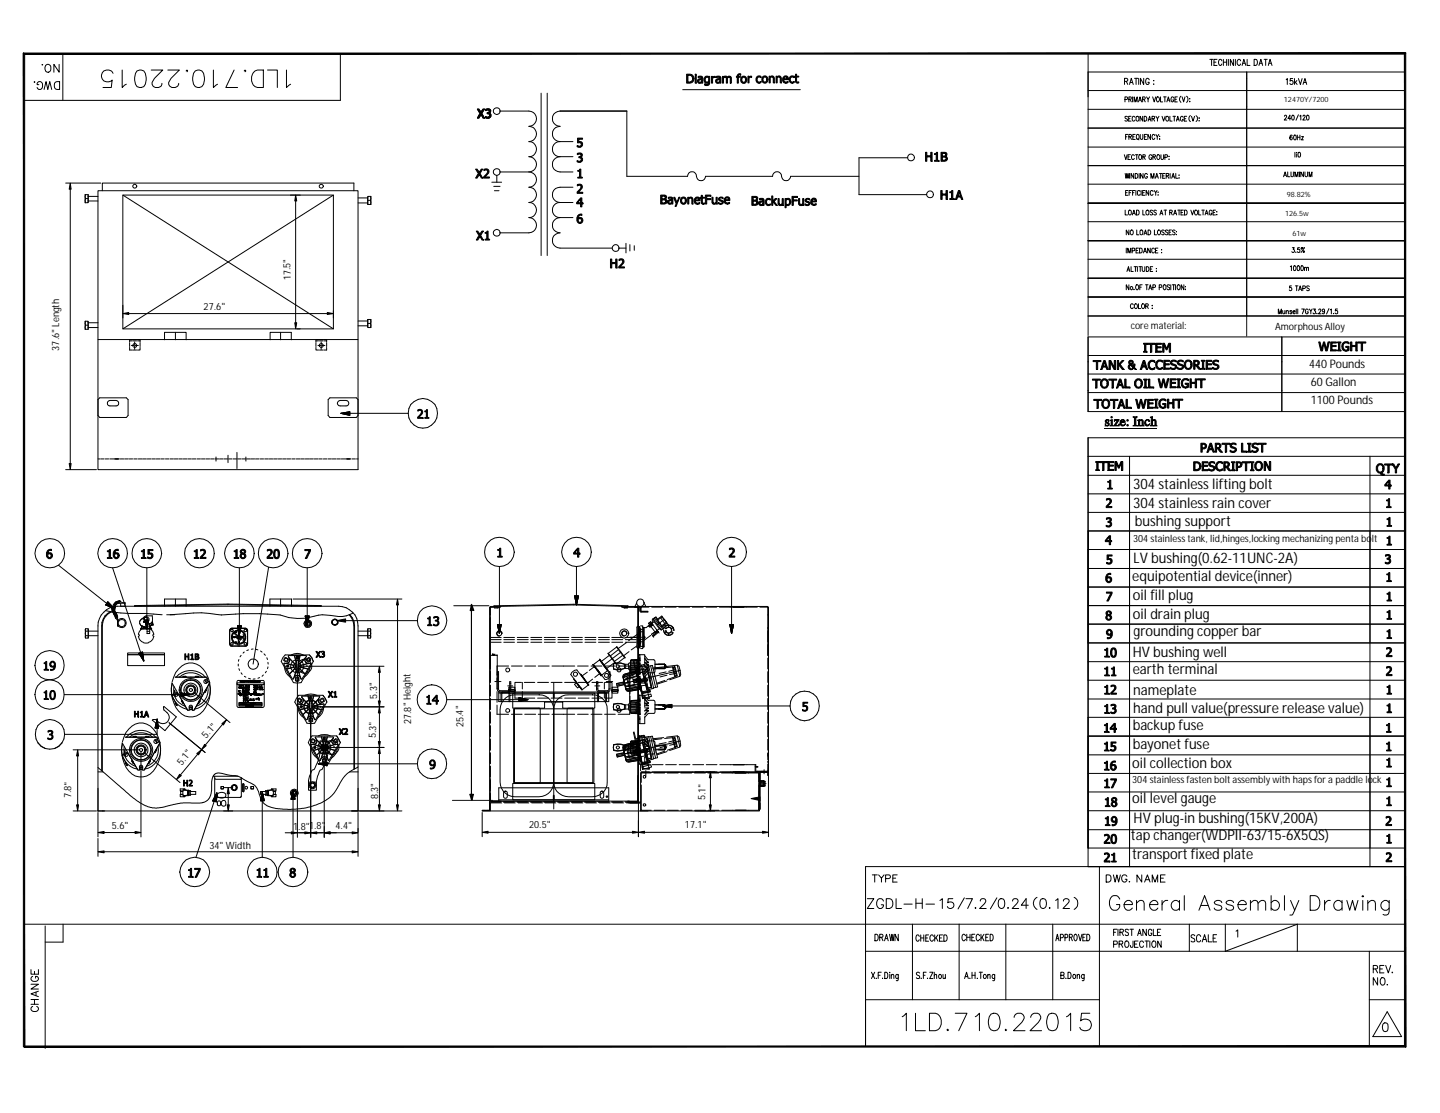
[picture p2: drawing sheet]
<svg xmlns="http://www.w3.org/2000/svg" width="279mm" height="216mm" viewBox="0 0 279 216" stroke-linecap="round" stroke-linejoin="round" font-family="sans-serif">
<defs><g id="words">
<g font-size="2.8">
<text x="219.9" y="94.8">304 stainlesslifting bolt</text>
<text x="219.9" y="98.5">304 stainless rain cover</text>
<text x="220.2" y="102">bushing support</text>
<text x="219.7" y="112.6">equipotential device(inner)</text>
<text x="220" y="109.2">LV bushing(0.62-11UNC-2A)</text>
<text x="219.8" y="116.3">oil fill plug</text>
<text x="219.8" y="120.1">oil drain plug</text>
<text x="220" y="123.3">grounding copper bar</text>
<text x="219.8" y="127.4">HV bushing well</text>
<text x="219.8" y="130.8">earth terminal</text>
<text x="219.9" y="134.8">nameplate</text>
<text x="219.8" y="141.6">backup fuse</text>
<text x="219.9" y="138.3">hand pull value(pressure release value)</text>
<text x="219.7" y="149">oil collection box</text>
<text x="219.8" y="145.3">bayonet fuse</text>
<text x="219.7" y="155.7">oil level gauge</text>
<text x="220" y="159.6">HV plug-in bushing(15KV,200A)</text>
<text x="219.4" y="163">tap changer(WDPII-63/15-6X5QS)</text>
<text x="219.7" y="166.6">transport fixed plate</text>
</g>
<text font-size="2.6" x="214.3" y="82.6">size: Inch</text>
<g font-size="2.3">
<text x="254" y="71.3">440 Pounds</text>
<text x="254.3" y="75">60 Gallon</text>
<text x="254.4" y="78.4">1100 Pounds</text>
</g>
<g font-size="1.9">
<text x="56.4" y="54.4" transform="rotate(-91 56.4 54.4)">17.5&quot;</text>
<text x="39.5" y="60.1">27.6&quot;</text>
<text x="219.4" y="63.8">core material:</text>
<text x="247.4" y="64.1">Amorphous Alloy</text>
<text x="11.5" y="68" transform="rotate(-90 11.5 68)">37.6&quot; Length</text>
<text x="219.9" y="105.2">304 stainless tank, lid,hinges,locking mechanizing penta bolt</text>
<text x="73.2" y="135.6" transform="rotate(-91 73.2 135.6)">5.3&quot;</text>
<text x="89.9" y="137.6" transform="rotate(-91 89.9 137.6)">&quot;</text>
<text x="40" y="143.4" transform="rotate(-48 40 143.4)">5.1&quot;</text>
<text x="72.9" y="143.2" transform="rotate(-88 72.9 143.2)">5.3&quot;</text>
<text x="79.8" y="140.5" transform="rotate(-91 79.8 140.5)">27.8&quot; Height</text>
<text x="89.9" y="140.1" transform="rotate(-90 89.9 140.1)">5.4</text>
<text x="89.9" y="141.1" transform="rotate(-91 89.9 141.1)">2</text>
<text x="35.3" y="148.5" transform="rotate(-51 35.3 148.5)">5.1&quot;</text>
<text x="13.8" y="154.9" transform="rotate(-88 13.8 154.9)">7.8&quot;</text>
<text x="73.4" y="155.1" transform="rotate(-91 73.4 155.1)">8.3&quot;</text>
<text x="136.8" y="155.2" transform="rotate(-89 136.8 155.2)">5.1&quot;</text>
<text x="219.7" y="151.9">304 stainlessfasten bolt assembly with haps for a paddle lock</text>
<text x="21.7" y="160.7">5.6&quot;</text>
<text x="56.9" y="160.9">1.8&quot;1.8&quot;</text>
<text x="65.1" y="160.7">4.4&quot;</text>
<text x="102.7" y="160.6">20.5&quot;</text>
<text x="132.9" y="160.6">17.1&quot;</text>
<text x="40.7" y="164.7">34&quot; Width</text>
</g>
<g font-size="1.4">
<text x="249.1" y="19.7">12470Y/7200</text>
<text x="249.3" y="41.9">126.5w</text>
<text x="249.7" y="38.3">98.82%</text>
<text x="250.8" y="45.7">61w</text>
</g>
</g></defs>
<g fill="none" stroke="#000" stroke-width=".19">
<path d="M6.6 15.9l.1-.1v.2M7.5 16.4h-.3a.54 .54 0 0 1 .5-.6 .54 .54 0 0 1 .6 .6 .61 .61 0 0 1-.2 .8 .61 .61 0 0 1-.8-.1l-.1-.1M8.1 12.6l.1-.1v.1M8.6 17.4l.3-1.6 .4 1.6 .4-1.6 .3 1.6M8.8 12.7a.63 .63 0 0 1 .9-.1 .63 .63 0 0 1 .2 .8 .57 .57 0 0 1-.6 .6 .57 .57 0 0 1-.6-.6zM10.8 15.9l.8-.1v1.6h-.5a.87 .87 0 0 1-.3-1.5zM11.5 12.5v1.5l-1-1.5v1.5M12.2 10.4v9.1M66 10.4v9.1h-61.3M133.4 34.2a.87 .87 0 0 1 .9-.9 .87 .87 0 0 1 .8 .9 .89 .89 0 0 0 .9 .8 .89 .89 0 0 0 .9-.8M149.9 34.2a.87 .87 0 0 1 .9-.9 .87 .87 0 0 1 .8 .9 .89 .89 0 0 0 .9 .8 .89 .89 0 0 0 .9-.8h13.3M4.7 179.3h267.9"/>
<path d="M8.8 179.6v23.8M12.2 179.3v3.5h-3.4M169.3 169.7h.9M169.7 169.7v1.4M170.5 169.7l.5 .6 .5-.6M171 170.3v.8M171.8 170.4l.8-.1 .2-.1-.2-.4-.8-.1v1.4M173.2 170.3h.6M174.1 169.7h-.9v1.4h.9M177 179.3v14.6M186.1 179.3v14.6M195.2 179.3v14.6"/>
<path d="M204.3 179.3v14.6M213.3 168.1v34.9M214.6 169.7h.5a.74 .74 0 0 1 .5 .7 .74 .74 0 0 1-.5 .7h-.5zM216 169.7l.4 1.4 .3-1.4 .3 1.4 .4-1.4M218.7 170a.53 .53 0 0 0-.6-.3 .53 .53 0 0 0-.5 .5v.4a.51 .51 0 0 0 .5 .5 .51 .51 0 0 0 .6-.5h-.4M219.1 171v.1l.1-.1M221.5 169.7v1.4l-.9-1.4v1.4M222.1 171.1l.5-1.4 .5 1.4M222.3 170.6h.7M223.6 171.1v-1.4l.5 1.4 .5-1.4v1.4M225.2 170.3h.5M226.1 169.7h-.9v1.4h.9"/>
<path d="M230.8 179.3v5.2M237.7 179.3v5.2l14-5.2v5.2M272.6 168.1h-104.7v34.9M6 193.9h1.5M6 190.9h1.5l-1.5 1h1.5M6 188.1v.9h1.5v-.9M6 194.8h1.5M6.4 195.2a.5 .5 0 0 0-.4 .6 .5 .5 0 0 0 .6 .4h.3a.5 .5 0 0 0 .6-.4 .5 .5 0 0 0-.4-.6M6.4 189.4a.5 .5 0 0 0-.4 .6 .5 .5 0 0 0 .6 .4h.3a.49 .49 0 0 0 .6-.5 .49 .49 0 0 0-.6-.5v.3M6.7 188.4v.6M6.7 193.9v.9M7 192.5v.6"/>
<path d="M7.5 192.3l-1.5 .5 1.5 .5M167.9 193.9h45.4M167.9 184.5h104.7M169.1 188.6l.6 1.2M169.7 188.6l-.6 1.2M169.8 181.2a.64 .64 0 0 1 .6 .7 .64 .64 0 0 1-.6 .6zM170 189.7l.1 .1M170.4 189.2h.4M170.7 181.8h.5l.1-.4-.6-.2v1.3M171 188.6h-.6v1.2M171 181.8l.3 .7M171.2 189.7l.1 .1"/>
<path d="M171.6 182.5l.4-1.3 .3 1.3M171.7 188.6a.66 .66 0 0 1 .6 .5 .66 .66 0 0 1-.3 .7h-.3zM171.8 182.1h.4M172.6 181.2l.2 1.3 .3-1.3 .2 1.3 .2-1.3M172.6 189v.8M172.6 188.6v.1zM172.9 189.3l.2-.3 .3 .1v.7M172.9 189v.8M174.3 189l-.1 1.1-.3 .1M174.3 189.2l-.1-.1a.37 .37 0 0 0-.4 .3 .37 .37 0 0 0 .4 .4l.1-.1M174.3 181.2v1.3l-.6-1.3v1.3M178.4 181.6a.33 .33 0 0 0-.5-.2 .33 .33 0 0 0-.2 .4v.3a.33 .33 0 0 0 .2 .5 .33 .33 0 0 0 .5-.3"/>
<path d="M178.4 188.8l-.2-.2-.4 .2 .2 .3 .4 .3v.4h-.4l-.2-.1M178.6 181.4v1.2M178.6 181.9h.6M178.7 189.7l.1 .1M179.2 189.2h.3M179.2 181.4v1.2M179.6 181.9h.4M179.7 188.6h-.5v1.2M180 189.7v.1M180.2 181.4h-.6v1.2h.6M180.4 188.6h.6l-.6 1.2h.6M181.1 181.6a.35 .35 0 0 0-.4-.2 .35 .35 0 0 0-.3 .4v.3a.35 .35 0 0 0 .3 .5 .35 .35 0 0 0 .4-.3"/>
<path d="M181.3 189.3l.2-.3 .2 .1v.7M181.3 188.6v1.2M181.4 181.4v1.2M181.6 181.9l.4 .7M182 181.4l-.6 .8M182.3 181.9h.4M182.9 181.4h-.6v1.2h.6M183 189v.8h.2l.2-.2M183.1 181.4a.65 .65 0 0 1 .7 .4 .65 .65 0 0 1-.2 .7l-.5 .1zM183.4 189v.8M187.2 189.8l.3-1.2 .4 1.2M187.3 189.4h.5"/>
<path d="M187.3 181.5a.35 .35 0 0 0-.4-.3 .35 .35 0 0 0-.3 .5l.1 .5 .2 .3h.2l.2-.3M187.6 181.2v1.3M187.6 181.8h.6M188.2 189.7v.1M188.2 181.2v1.3M188.6 181.8h.3M188.6 189.2h.6M188.6 188.6v1.2M189.1 181.2h-.5v1.3h.5M189.2 188.6v1.2M189.6 189.7l.1 .1M190 188.6h.6"/>
<path d="M190.1 181.5a.35 .35 0 0 0-.5-.3 .35 .35 0 0 0-.2 .5v.5l.3 .3h.1l.3-.3M190.3 188.6v1.2M190.3 181.2v1.3M190.5 181.8l.4 .7M190.9 181.2l-.6 .9M191.3 181.8h.3M191.6 189.3l.3-.3 .2 .1v.7M191.6 189v.8M191.8 181.2h-.5v1.3h.5M192.1 181.2a.64 .64 0 0 1 .6 .7 .64 .64 0 0 1-.6 .6zM193 189v1.1l-.4 .1M193 189.2l-.1-.1a.37 .37 0 0 0-.4 .3 .37 .37 0 0 0 .4 .4l.1-.1"/>
<path d="M204.9 182.5l.2-1.3 .4 1.3M205 182.1h.4M205.7 181.9l.6-.1v-.5l-.6-.1v1.3M206.3 189.2l.2 .2-.1 .3-.6 .1v-1.2l.6 .1v.4l-.6 .1M206.6 181.9l.5-.1 .1-.3-.2-.3h-.4v1.3M206.8 189.7v.1M207.2 188.6a.66 .66 0 0 1 .6 .5 .66 .66 0 0 1-.3 .7h-.3zM207.5 181.8h.5v-.4l-.5-.2v1.3M207.8 181.8l.3 .7M208.5 181.4l.1-.2a.7 .7 0 0 1 .4 .7 .7 .7 0 0 1-.4 .6l-.2-.5zM209 189.3l.2-.3 .2 .1 .1 .7M209 189v.8"/>
<path d="M209.3 181.2l.3 1.3 .3-1.3M210.1 181.8h.3M210.4 189l-.1 1.1-.3 .1M210.4 189.2l-.1-.1a.37 .37 0 0 0-.5 .3 .37 .37 0 0 0 .5 .4l.1-.1M210.6 181.2h-.5v1.3h.5M210.9 181.2a.64 .64 0 0 1 .6 .7 .64 .64 0 0 1-.6 .6zM216.1 183.2l.6-.1v-.5l-.6-.1v1.3M216.1 180.8h.4M216.7 180.3h-.6v1.2M216.9 180.3v1.2M217.1 183.1h.7v-.5l-.7-.1v1.3M217.3 180.8h.6v-.5h-.6v1.2"/>
<path d="M217.5 183.1l.3 .7M217.6 180.8l.4 .7M218.4 182.6a.62 .62 0 0 1 .7 .4 .62 .62 0 0 1-.4 .8 .68 .68 0 0 1-.5-.5 .68 .68 0 0 1 .2-.7zM219 180.4l-.3-.1-.4 .1 .1 .3 .5 .2v.5l-.4 .1-.2-.2M219.2 180.3h.7M219.6 180.3v1.2M219.8 182.5v1.2h-.4l-.1-.3M220.1 183.1h.5M220.7 181.5l.4-1.2 .3 1.2M220.8 182.5h-.7v1.3h.7M220.9 181.1h.4M221.9 182.8a.39 .39 0 0 0-.5-.3 .39 .39 0 0 0-.3 .5v.3a.39 .39 0 0 0 .3 .5 .39 .39 0 0 0 .5-.3"/>
<path d="M222.2 182.5h.7M222.4 180.3v1.2l-.7-1.2v1.2M222.5 182.5v1.3M223.1 182.5v1.3M223.5 180.5a.35 .35 0 0 0-.5-.2 .35 .35 0 0 0-.2 .4v.3a.36 .36 0 0 0 .3 .5 .36 .36 0 0 0 .4-.5h-.2M223.7 182.6l.1-.1a.68 .68 0 0 1 .5 .5 .68 .68 0 0 1-.2 .7 .62 .62 0 0 1-.7-.4 .62 .62 0 0 1 .3-.7zM223.8 180.3v1.2h.6M224.6 180.8h.4M225.2 180.3h-.6v1.2h.6M225.3 182.5v1.3l-.7-1.3v1.3M231.8 181.5a.37 .37 0 0 0-.4-.2 .37 .37 0 0 0-.3 .3l.7 .7-.1 .4h-.3l-.3-.2M233 181.6l-.3-.3a.77 .77 0 0 0-.6 .6 .77 .77 0 0 0 .3 .8h.3l.3-.3"/>
<path d="M233.3 182.7l.4-1.4 .4 1.4M233.4 182.2h.6M234.4 181.3v1.4h.7M235.4 182h.4M236.1 181.3h-.7v1.4h.7M239.8 180.6l.4-.2v1.4M265.7 193.9h6.9M265.7 184.5v18.5M266.4 188l.8-.1 .1-.5-.9-.1v1.4M266.9 188l.4 .7M267.3 189.7v1.4l-.9-1.4v1.4M267.7 188h.5"/>
<path d="M268 189.7h.1a.73 .73 0 0 1 .7 .7 .73 .73 0 0 1-.7 .7 .94 .94 0 0 1-.1-1.4zM268.5 198.5a.56 .56 0 0 1 .8 .2v1.1a.52 .52 0 0 1-.5 .3 .52 .52 0 0 1-.5-.3 1.31 1.31 0 0 1 .2-1.3zM268.5 187.3h-.8v1.4h.8M268.9 187.3l.5 1.4 .4-1.4M269.2 191v.1v-.1M269.2 196.3l2.8 4.8h-5.6zM270.1 188.6v.1l.1-.1"/>
<circle cx="182.4" cy="189.4" r=".36"/>
<circle cx="191.1" cy="189.4" r=".36"/>
<circle cx="208.4" cy="189.4" r=".36"/>
</g>
<path d="M4.5 10.3l.3 .2v192.5zM4.5 10.3l.3 192.7h-.3zM4.8 10.5l268-.2-.3 .2zM4.5 10.3h268.3l-268 .2zM4.7 202.9h267.8l-267.8 .2zM4.7 203.1l267.8-.2 .3 .2zM272.5 10.5l.3 192.6-.3-.2zM272.5 10.5l.3-.2v192.8z" fill="#000" stroke="#000" stroke-width=".19"/>
<g fill="none" stroke="#000" stroke-width=".19">
<path d="M21.9 14.2a1.19 1.19 0 0 0-1.7-.4 1.19 1.19 0 0 0-.2 1.7 1.19 1.19 0 0 0 1.8 0l-.2 1.5h-1.6M23.7 13.6v3.4l.8-.7M26.6 13.8a1.09 1.09 0 0 1 1.6 .4 2.82 2.82 0 0 1-.3 2.6 1.09 1.09 0 0 1-1.6-.5 2.85 2.85 0 0 1 .3-2.5zM29.3 13.6h2.3l-1.6 1.6a1.09 1.09 0 0 0-.3 1.5l.1 .1a1.15 1.15 0 0 0 1.5-.1l.1-.5M32.6 13.6h2.2l-1.6 1.6a1.09 1.09 0 0 0-.3 1.5l.2 .1a1.11 1.11 0 0 0 1.4-.1l.2-.5M36.1 13.8l.2-.2 .1 .2-.1 .1M37.9 13.8a1.09 1.09 0 0 1 1.6 .4 2.67 2.67 0 0 1-.3 2.6 1.09 1.09 0 0 1-1.6-.5 2.71 2.71 0 0 1 .3-2.5zM41.4 13.6v3.4l.8-.7M45.4 13.6l-1.6 3.4h2.3M47.4 13.8l.1-.2 .2 .2-.2 .1M49.5 13.8l.5-.2h1.1v3.4h-1.1a1.86 1.86 0 0 1-.5-3.2zM51.9 13.6h1.9v3.4"/>
<path d="M55.6 13.6v3.4l.8-.7M125.3 149.5v1M168.3 174.3h1.2l-1.2 1.9h1.2M171.4 174.8a.67 .67 0 0 0-.8-.5 .67 .67 0 0 0-.5 .7 .88 .88 0 0 0 .9 1.2l.4-.4v-.3h-.4M172 174.3h.6a1.02 1.02 0 0 1 .7 1 1.02 1.02 0 0 1-.7 .9h-.6zM173.9 174.3v1.9h1M175.4 175.4h1.6M177.7 174.3v1.9M177.7 175.2h1.2M178.9 174.3v1.9M179.7 175.4h1.6M182.4 174.7l.4-.4v1.9"/>
<path d="M184.9 174.3h-.9l-.1 .8a.67 .67 0 0 1 1 0 .67 .67 0 0 1-.1 1 .67 .67 0 0 1-1-.2M187.1 174.2l-1.2 2.1M187.4 174.3h1.3l-.9 1.9M189.3 176v.2l.1-.1M190.2 174.8l.1-.3 .2-.2h.4l.3 .2a.6 .6 0 0 1-.2 .8l-.9 .9h1.2M193.4 174.2l-1.2 2.1M194 174.4a.63 .63 0 0 1 .9 .3 1.28 1.28 0 0 1-.5 1.5h-.2a1.2 1.2 0 0 1-.2-1.8zM195.6 176v.2l.1-.1M196.5 174.8l.1-.3 .2-.2h.4l.2 .2a.6 .6 0 0 1-.1 .8l-.9 .9h1.3M199.5 175.6h-1.3l.9-1.3v1.9M201.2 174.1a1.3 1.3 0 0 0-.7 1.1 1.3 1.3 0 0 0 .7 1.2M202 174.4a.67 .67 0 0 1 .9 .3 1.28 1.28 0 0 1-.4 1.5h-.2a1.25 1.25 0 0 1-.3-1.8z"/>
<path d="M203.7 176v.2l.1-.1M204.8 174.7l.5-.4v1.9M206.3 174.8v-.1a.6 .6 0 0 1 .6-.4 .6 .6 0 0 1 .5 .4v.3l-1.1 1.2h1.2M208.4 174.1a1.3 1.3 0 0 1 .7 1.1 1.3 1.3 0 0 1-.7 1.2M217.3 174.4a1.02 1.02 0 0 0-1.2-.7 1.02 1.02 0 0 0-.8 1.1 1.24 1.24 0 0 0 .2 1.4 1.24 1.24 0 0 0 1.4 .2l.4-.5v-.4h-.7M218.1 175.5h1.6a.81 .81 0 0 0-.8-.9 .81 .81 0 0 0-.8 .9 .88 .88 0 0 0 .5 1 .88 .88 0 0 0 1.1-.4M220.5 175.2l.7-.5 .7 .1 .1 .4v1.4M220.5 174.7v1.9M223.1 175.5h1.6a.78 .78 0 0 0-.6-.8 .78 .78 0 0 0-.9 .4 .91 .91 0 0 0 .2 1.3 .91 .91 0 0 0 1.3-.3M225.5 174.7v1.9M226.6 174.7a1.01 1.01 0 0 0-1.1 .8M228.9 175.1a.93 .93 0 0 0-1.7 .2 .93 .93 0 0 0 1.1 1.3l.6-.5"/>
<path d="M228.9 174.7v1.9M229.8 173.7v2.9M232.6 176.6l1.1-2.9 1.1 2.9M233 175.6h1.4M237.1 175.1a.83 .83 0 0 0-.8-.5 .83 .83 0 0 0-.7 .5l.2 .2 1.1 .5 .2 .3a.83 .83 0 0 1-.8 .5 .83 .83 0 0 1-.7-.5M239.4 175.1a.83 .83 0 0 0-.8-.5 .83 .83 0 0 0-.7 .5l.1 .2 1.2 .5 .2 .3a.83 .83 0 0 1-.8 .5 .83 .83 0 0 1-.7-.5M240.2 175.5h1.6a.81 .81 0 0 0-.8-.9 .81 .81 0 0 0-.8 .9 .88 .88 0 0 0 .5 1 .88 .88 0 0 0 1.1-.4M242.6 175.2l.7-.5 .7 .1 .1 .4v1.4M242.6 174.7v1.9M244.1 175.2l.7-.5 .7 .1 .1 .4v1.4M246.6 175.1a.9 .9 0 0 1 1.4-.1 .9 .9 0 0 1 0 1.3 .9 .9 0 0 1-1.4-.2M246.6 173.7v2.9"/>
<path d="M249.2 173.7v2.9M250.4 174.7l.8 1.9 .8-1.9M251.2 176.6l-.5 .9h-.4M254.2 173.7h.9a1.52 1.52 0 0 1 1 1.5 1.52 1.52 0 0 1-1 1.4h-.9zM257 174.7v1.9M258.1 174.7a1.01 1.01 0 0 0-1.1 .8M260.4 175.1a.93 .93 0 0 0-1.6 .2 .93 .93 0 0 0 1 1.3l.6-.5M260.4 174.7v1.9M261.3 174.7l.6 1.9 .5-1.9 .5 1.9 .6-1.9M264.4 173.7l.2 .2-.2 .1-.1-.1zM264.4 174.7v1.9M265.4 175.2l.7-.5 .6 .1 .2 .4v1.4"/>
<path d="M265.4 174.7v1.9M269.5 174.7v2.1l-.1 .4a.76 .76 0 0 1-1 .2M269.5 175.1a.94 .94 0 0 0-1.6 .3 .94 .94 0 0 0 1.1 1.2l.5-.5M175.1 197.2l.8-.6v3.3M177.6 196.6v3.3h1.9M180.3 196.6h1.2a1.8 1.8 0 0 1 1.2 1.6 1.8 1.8 0 0 1-1.2 1.7h-1.2zM183.9 199.6l-.2 .2 .2 .1 .2-.1M185.3 196.6h2.3l-1.6 3.3M189.2 197.2l.8-.6v3.3M192.3 196.7a1.07 1.07 0 0 1 1.6 .5 2.61 2.61 0 0 1-.3 2.6 1.09 1.09 0 0 1-1.7-.5 2.71 2.71 0 0 1 .4-2.6zM195.2 199.6l-.2 .2 .2 .1 .1-.1M196.8 197.4a.89 .89 0 0 1 .6-.8h.7a.86 .86 0 0 1 .4 1.3l-1.9 2h2.3"/>
<path d="M200 197.4a.89 .89 0 0 1 .7-.8h.6a.86 .86 0 0 1 .5 1.3l-1.9 2h2.2M203.5 196.7a1.07 1.07 0 0 1 1.6 .5 2.75 2.75 0 0 1-.2 2.6 1.09 1.09 0 0 1-1.7-.5 2.85 2.85 0 0 1 .3-2.6zM206.9 197.2l.8-.6v3.3M211.5 196.6h-1.7l-.1 1.4a1.18 1.18 0 0 1 1.8 0 1.18 1.18 0 0 1-.3 1.8 1.18 1.18 0 0 1-1.7-.5"/>
</g>
<!-- layer: _ -->
<g fill="#000" stroke="#000" stroke-width=".19">
<path d="M112 29.8l.4-.1a.44 .44 0 0 1 .5 .2 .44 .44 0 0 1-.2 .6 .56 .56 0 0 1 .2 .9 .56 .56 0 0 1-.9-.1v-.1a.43 .43 0 0 0 .6 .1 .43 .43 0 0 0 .1-.6l-.4-.1v-.2a.3 .3 0 0 0 .4-.2 .3 .3 0 0 0-.2-.4 .3 .3 0 0 0-.4 .2h-.1zM112.1 33.1l.6-.3v1.6h.3v.1h-.9v-.1h.3v-1.2h-.3zM112.1 26.8h.9v.2h-.7l.1 .5a.57 .57 0 0 1 .6 .8 .57 .57 0 0 1-1 .1v-.2l.2 .1a.39 .39 0 0 0 .5-.1 .39 .39 0 0 0-.1-.5 .39 .39 0 0 0-.5 0zM112 35.8a.62 .62 0 0 1 .9 .2 .62 .62 0 0 1-.3 .9l-.4 .4h.9v.2h-1.1l.1-.4a.78 .78 0 0 0 .5-1.1l-.6 .1zM66.1 80.2l1.8-.3v.7zM214.7 96.8a.62 .62 0 0 1 .9 .1 .62 .62 0 0 1-.3 .9l-.5 .5h.9v.2h-1.1l.2-.5a.78 .78 0 0 0 .5-1.1l-.6 .1zM214.9 93.4l.6-.3v1.6h.3v.2h-.9v-.2h.4v-1.1h-.4zM269 97l.6-.3v1.6h.3v.2h-.9v-.2h.4v-1.1h-.4zM20.9 116.8l1.2 1.2-1.6-.7zM59.2 119.5h.8l-.4 1.7zM59.1 106.6h1.1v.2l-.7 1.5h-.3l.8-1.5h-.9zM96.6 106.6l.6-.3v1.6h.3v.2h-.9v-.2h.3v-1.1h-.3z"/>
<path d="M111.5 115.6h.7l-.4 1.7zM141.5 106.4a.62 .62 0 0 1 .9 .2 .62 .62 0 0 1-.3 .8l-.4 .5h.9v.2h-1.1l.1-.4a.78 .78 0 0 0 .5-1.1h-.6zM214.7 100.5l.3-.1a.44 .44 0 0 1 .6 .2 .44 .44 0 0 1-.2 .6 .56 .56 0 0 1 .1 .9 .56 .56 0 0 1-.9-.1v-.1a.43 .43 0 0 0 .6 .1 .43 .43 0 0 0 .2-.6l-.4-.1v-.2a.3 .3 0 0 0 .3-.1 .3 .3 0 0 0-.1-.4 .3 .3 0 0 0-.4 .1l-.1 .1zM214.8 107.7h1v.2h-.7v.4a.57 .57 0 0 1 .6 .8 .57 .57 0 0 1-1 .1v-.1l.2 .1a.39 .39 0 0 0 .6-.1 .39 .39 0 0 0-.1-.6 .39 .39 0 0 0-.6 .1zM214.7 114.8h1.1v.3l-.7 1.5h-.3l.7-1.5h-.8zM268.8 107.7l.4-.1a.44 .44 0 0 1 .5 .2 .44 .44 0 0 1-.2 .6 .56 .56 0 0 1 .2 .9 .56 .56 0 0 1-.9-.1v-.2a.43 .43 0 0 0 .6 .2 .43 .43 0 0 0 .1-.6l-.4-.1v-.2a.3 .3 0 0 0 .4-.2 .3 .3 0 0 0-.2-.4 .3 .3 0 0 0-.4 .2h-.1zM269.1 111.3l.6-.2v1.5h.3v.2h-.9v-.2h.3v-1.1h-.3zM269.1 115.1l.6-.3v1.6h.3v.2h-.9v-.2h.4v-1.1h-.4zM269.1 100.6l.6-.2v1.5h.3v.2h-.9v-.2h.4v-1.1h-.4zM269.1 104.3l.6-.3v1.6h.3v.1h-.9v-.1h.4v-1.2h-.4zM27 126.7l.6-.2 .3 1.7zM28.1 120.3h.7l-.3 1.7z"/>
<path d="M35.1 134.4l1.7 .3-1.7 .3zM46.1 121.4h.7l-.4 1.7zM65.3 120.4l1.8-.3v.6zM96.5 121.2h.7l-.3 1.7zM128.6 136.9l1.7-.3v.7zM141.6 121.2h.7l-.4 1.7zM155.8 136.2h.9v.2h-.7l.1 .5a.56 .56 0 0 1 .6 .7 .56 .56 0 0 1-1 .2v-.2a.42 .42 0 0 0 .7 .1 .42 .42 0 0 0 0-.6 .42 .42 0 0 0-.6 0zM269.1 118.7l.6-.3v1.6h.3v.1h-.9v-.1h.4v-1.2h-.4zM269.1 122.4l.6-.3v1.6h.3v.2h-.9v-.2h.4v-1.1h-.4zM269.1 133.2l.6-.3v1.6h.3v.2h-.9v-.2h.4v-1.2h-.4zM269.1 136.8l.6-.3v1.6h.3v.2h-.9v-.2h.4v-1.2h-.4zM269 129.4a.62 .62 0 0 1 1 .1 .62 .62 0 0 1-.4 .9l-.4 .4h.9v.3h-1.1l.2-.5a.78 .78 0 0 0 .4-1.1l-.6 .1z"/>
<path d="M269 125.7a.62 .62 0 0 1 1 .2 .62 .62 0 0 1-.4 .8l-.4 .5h.9v.2h-1.1l.2-.4a.78 .78 0 0 0 .4-1.1h-.6zM9.3 141.8l.4-.1a.43 .43 0 0 1 .5 .2 .43 .43 0 0 1-.2 .6l.2 .2a.55 .55 0 0 1-.2 .7 .55 .55 0 0 1-.7-.1v-.2a.4 .4 0 0 0 .7 .1 .4 .4 0 0 0-.3-.6l-.1-.2a.33 .33 0 0 0 .4-.2 .33 .33 0 0 0-.2-.4 .33 .33 0 0 0-.4 .2zM30.5 139.5l.2 1.7h-.6zM42.1 153.8l-.1 1.7-.7-.1zM50.9 153.6l.4 1.7h-.8zM56.9 153.3l.3 1.7h-.7zM61.7 148.2l1.8-.3v.6zM269 140.6l.6-.3v1.6h.3v.2h-.9v-.2h.4v-1.1h-.4zM269 144.2l.6-.3v1.6h.3v.2h-.9v-.2h.4v-1.1h-.4zM269.1 151.1l.6-.2v1.5h.3v.2h-.9v-.2h.3v-1.1h-.3zM269.1 154.8l.6-.2v1.5h.3v.2h-.9v-.2h.3v-1.1h-.3zM269.1 147.3l.6-.2v1.5h.3v.2h-.9v-.2h.3v-1.1h-.3z"/>
<path d="M269.1 162.1l.6-.3v1.6h.3v.2h-.9v-.2h.3v-1.1h-.3zM268.9 158.5a.62 .62 0 0 1 1 .1 .62 .62 0 0 1-.4 .9l-.4 .4h.9v.2h-1.1l.2-.4a.78 .78 0 0 0 .4-1.1l-.6 .1zM269 165.5a.62 .62 0 0 1 .9 .2 .62 .62 0 0 1-.3 .8l-.4 .5h.8v.2h-1.1l.2-.5a.78 .78 0 0 0 .5-1.1l-.6 .1z"/>
<path d="M133.2 14.4a1.01 1.01 0 0 1 1.4 1 1.08 1.08 0 0 1-1.4 .7zM133.5 14.6v1.3a.68 .68 0 0 0 .9-.7 .68 .68 0 0 0-.9-.6zM134.9 14.8h.2v1.3h-.2zM134.9 14.5a.13 .13 0 0 1 .2 0 .13 .13 0 0 1-.2 0zM135.6 15.6a.29 .29 0 0 0 .3 .3 .29 .29 0 0 0 .2-.5zM135.5 14.8h.1a.5 .5 0 0 1 .8 .4v.9h-.3v-.1l-.1 .1a.47 .47 0 0 1-.7-.4 .47 .47 0 0 1 .7-.5 .17 .17 0 0 0 .1-.2 .17 .17 0 0 0-.3 0l-.3 .1zM136.9 15.1a.45 .45 0 0 0-.1 .7 .45 .45 0 0 0 .7 0v-.8zM136.8 14.9l.2-.1h.7v.3a1.45 1.45 0 0 1-.2 1.4h-.8v-.2l.3 .1a.38 .38 0 0 0 .5-.4 .58 .58 0 0 1-.8-.1 .58 .58 0 0 1 0-.8zM138.1 14.8h.2v.2l.2-.1a.16 .16 0 0 1 .2-.1 .16 .16 0 0 1 0 .3 .16 .16 0 0 1-.2-.1l-.2 .2v.9h-.2zM139.2 15.5a.29 .29 0 0 0 0 .4 .29 .29 0 0 0 .4-.1 .29 .29 0 0 0 0-.4zM139 14.8h.2a.5 .5 0 0 1 .7 .4v.9h-.2v-.1l-.2 .1a.47 .47 0 0 1-.7-.4 .47 .47 0 0 1 .7-.5 .17 .17 0 0 0 .1-.2 .17 .17 0 0 0-.3 0l-.3 .1zM140.2 14.8h.2v.1a.43 .43 0 0 1 .7 .1 .43 .43 0 0 1 .5-.2 .43 .43 0 0 1 .3 .4v.9h-.2v-.7a.29 .29 0 0 0-.2-.4 .29 .29 0 0 0-.4 .2v.9h-.2v-.7a.29 .29 0 0 0-.1-.4 .29 .29 0 0 0-.4 .2v.9h-.2zM143.2 14.4l.5-.1v.3a.23 .23 0 0 0-.3-.1 .23 .23 0 0 0-.1 .3h.3v.2h-.3v1.1h-.3v-1.1h-.1v-.2h.1zM144 14.9a.67 .67 0 0 1 .9 .5 .67 .67 0 0 1-.8 .7 .79 .79 0 0 1-.1-1.2zM144 15.1a.45 .45 0 0 0-.1 .6 .45 .45 0 0 0 .7 .1 .45 .45 0 0 0 .1-.6 .45 .45 0 0 0-.7-.1zM145.1 14.8h.2v.2l.2-.2a.16 .16 0 0 1 .3 0 .16 .16 0 0 1 0 .2 .16 .16 0 0 1-.3 0l-.2 .2v.9h-.2zM146.9 14.8a.41 .41 0 0 1 .5-.1 .41 .41 0 0 1 .3 .4 .47 .47 0 0 0-.7 0 .47 .47 0 0 0 0 .7 .47 .47 0 0 0 .7 0 .4 .4 0 0 1-.3 .3 .4 .4 0 0 1-.4-.1 .81 .81 0 0 1-.1-1.2zM148 14.9a.64 .64 0 0 1 1 .5 .64 .64 0 0 1-.9 .6 .76 .76 0 0 1-.1-1.1zM148.1 15.1a.45 .45 0 0 0-.1 .6 .45 .45 0 0 0 .7 .1 .45 .45 0 0 0 .1-.6 .45 .45 0 0 0-.7-.1zM149.2 14.8h.2v.1a.45 .45 0 0 1 .6-.1 .45 .45 0 0 1 .2 .4v.9h-.2v-.8a.32 .32 0 0 0-.2-.4 .32 .32 0 0 0-.4 .2v1h-.2zM150.6 14.8h.2v.1a.45 .45 0 0 1 .5-.1 .45 .45 0 0 1 .3 .4v.9h-.2v-.8a.32 .32 0 0 0-.2-.4 .32 .32 0 0 0-.4 .2v1h-.2zM152.2 14.8a.54 .54 0 0 1 .6 0 .54 .54 0 0 1 .2 .6h-.9a.51 .51 0 0 0 .3 .5 .51 .51 0 0 0 .5-.1 .56 .56 0 0 1-.7 .4 .56 .56 0 0 1-.3-.8v-.4zM152.2 15l-.1 .3h.6a.36 .36 0 0 0-.5-.3zM153.3 14.9l.1-.1a.41 .41 0 0 1 .4-.1 .41 .41 0 0 1 .3 .4 .47 .47 0 0 0-.7 0 .47 .47 0 0 0 0 .7 .47 .47 0 0 0 .7 0 .4 .4 0 0 1-.3 .3 .4 .4 0 0 1-.4-.1 .79 .79 0 0 1-.1-1.1zM154.3 14.4h.3a.28 .28 0 0 0 0 .4 .28 .28 0 0 0 .4 0v.1h-.4v.9l.1 .1a.15 .15 0 0 1 .2 0 .15 .15 0 0 1 0 .2 .15 .15 0 0 1-.2 0h-.1a.79 .79 0 0 1-.3-1v-.2h-.1v-.1h.1z"/>
<path d="M92.3 32.8h.3l.4 .6 .4-.6h.3l-.3 .4a.48 .48 0 0 0 0 .9l.3 .4h-.3l-.4-.6-.4 .6h-.3l.5-.8zM93.9 32.8a.62 .62 0 0 1 .9 .2 .62 .62 0 0 1-.3 .9l-.4 .4h.9v.2h-1.1l.1-.4a.78 .78 0 0 0 .5-1.1l-.6 .1z"/>
<path d="M92.6 21.2h.3l.4 .6 .4-.6h.3l-.3 .4a.48 .48 0 0 0 0 .8l.3 .5h-.3l-.4-.6-.4 .6h-.3l.6-.9zM94.2 21.2l.4-.1a.44 .44 0 0 1 .6 .3 .44 .44 0 0 1-.3 .5 .56 .56 0 0 1 .2 .9 .56 .56 0 0 1-.9-.1v-.1a.43 .43 0 0 0 .6 .1 .43 .43 0 0 0 .1-.6h-.4v-.3a.3 .3 0 0 0 .4-.1 .3 .3 0 0 0-.1-.4 .3 .3 0 0 0-.4 .1l-.2 .1z"/>
<path d="M92.6 21.2h.3l.4 .6 .4-.6h.3l-.3 .4a.48 .48 0 0 0 0 .8l.3 .5h-.3l-.4-.6-.4 .6h-.3l.6-.9zM94.2 21.2l.4-.1a.44 .44 0 0 1 .6 .3 .44 .44 0 0 1-.3 .5 .56 .56 0 0 1 .2 .9 .56 .56 0 0 1-.9-.1v-.1a.43 .43 0 0 0 .6 .1 .43 .43 0 0 0 .1-.6h-.4v-.3a.3 .3 0 0 0 .4-.1 .3 .3 0 0 0-.1-.4 .3 .3 0 0 0-.4 .1l-.2 .1z"/>
<path d="M112.7 38.4h.2v.9h.2v.2h-.2v.6h-.2v-.6h-.8v-.2zM112.7 38.6l-.6 .7h.6z"/>
<path d="M128.2 37.8a.9 .9 0 0 1 1.1 .3v.3l-.2 .2a.52 .52 0 0 1 .3 .7 .52 .52 0 0 1-.7 .3h-.5zM128.4 38.1v.3a.32 .32 0 0 0 .6 .2 .31 .31 0 0 0-.2-.5zM128.4 38.8v.6h.2a.36 .36 0 0 0 .6-.4 .36 .36 0 0 0-.6-.2zM129.8 39a.29 .29 0 0 0 .3 .4 .29 .29 0 0 0 .2-.5zM129.7 38.3l.1-.1a.5 .5 0 0 1 .8 .5v.9h-.3v-.1h-.1a.47 .47 0 0 1-.7-.4 .47 .47 0 0 1 .7-.4 .17 .17 0 0 0 .1-.3 .17 .17 0 0 0-.3 0l-.3 .1zM130.7 38.3h.2l.4 .9 .4-.9h.2l-.7 1.7h-.2l.1-.2a.62 .62 0 0 0-.2-.9zM132.3 38.3a.67 .67 0 0 1 .9 .6 .67 .67 0 0 1-.8 .7 .79 .79 0 0 1-.1-1.3zM132.3 38.6a.45 .45 0 0 0 0 .6 .45 .45 0 0 0 .6 .1 .45 .45 0 0 0 .1-.7 .45 .45 0 0 0-.7 0zM133.4 38.3h.2v.1a.45 .45 0 0 1 .6-.1 .45 .45 0 0 1 .3 .4v.9h-.3v-.8a.32 .32 0 0 0-.2-.4 .32 .32 0 0 0-.4 .2v1h-.2zM134.9 38.4a.53 .53 0 0 1 .7-.1 .53 .53 0 0 1 .2 .6h-.9a.51 .51 0 0 0 .3 .5 .51 .51 0 0 0 .6-.1 .56 .56 0 0 1-.7 .3 .56 .56 0 0 1-.4-.7zM135 38.5l-.1 .3h.7a.36 .36 0 0 0-.6-.3zM136.1 37.9h.2a.28 .28 0 0 0 0 .4 .28 .28 0 0 0 .4 0v.1h-.4v.9l.1 .1a.15 .15 0 0 1 .3 0 .15 .15 0 0 1 0 .2 .15 .15 0 0 1-.3 0 .79 .79 0 0 1-.3-1v-.2h-.2v-.1h.2zM136.9 37.8h1v.3h-.8v.4h.8v.2h-.8v.9h-.2zM138.1 38.3h.2v.7a.32 .32 0 0 0 .2 .4 .32 .32 0 0 0 .4-.2v-.9h.3v1.3h-.3v-.1a.45 .45 0 0 1-.5 .1 .45 .45 0 0 1-.3-.5zM139.5 38.4a.43 .43 0 0 1 .5-.2 .43 .43 0 0 1 .3 .4 .33 .33 0 0 0-.4-.2 .33 .33 0 0 0-.2 .3l.1 .1a.45 .45 0 0 1 .5 .4 .45 .45 0 0 1-.4 .5 .45 .45 0 0 1-.5-.4h.1a.3 .3 0 0 0 .4 .2 .3 .3 0 0 0 .1-.4 .5 .5 0 0 1-.5-.7zM140.8 38.3a.53 .53 0 0 1 .6 0 .53 .53 0 0 1 .2 .6h-.9a.51 .51 0 0 0 .3 .4 .51 .51 0 0 0 .6-.1 .56 .56 0 0 1-.7 .4 .56 .56 0 0 1-.4-.7zM140.8 38.5l-.1 .2h.7a.35 .35 0 0 0-.2-.3 .35 .35 0 0 0-.4 .1z"/>
<path d="M145.9 38.1a.9 .9 0 0 1 1.1 .3v.2l-.2 .3a.52 .52 0 0 1 .3 .6 .52 .52 0 0 1-.7 .3h-.5zM146.1 38.3v.4a.31 .31 0 0 0 .6 .1 .31 .31 0 0 0-.2-.5zM146.1 39v.6h.2a.36 .36 0 0 0 .6-.3 .36 .36 0 0 0-.6-.3zM147.5 39.3a.29 .29 0 0 0 .3 .4 .29 .29 0 0 0 .2-.5zM147.4 38.5h.1a.5 .5 0 0 1 .8 .4v.9h-.3v-.1l-.1 .1a.47 .47 0 0 1-.7-.4 .47 .47 0 0 1 .7-.5 .17 .17 0 0 0 .1-.2 .17 .17 0 0 0-.3 0l-.3 .1zM148.8 38.6a.41 .41 0 0 1 .4-.2 .41 .41 0 0 1 .3 .4 .47 .47 0 0 0-.7 .1 .47 .47 0 0 0 0 .6 .47 .47 0 0 0 .7 0 .4 .4 0 0 1-.3 .4 .4 .4 0 0 1-.4-.1 .81 .81 0 0 1 0-1.2zM149.7 38h.2v1a.62 .62 0 0 1 .8-.5l-.5 .6 .6 .7h-.3l-.5-.6-.1 .6h-.2zM151 38.5h.2v.8a.32 .32 0 0 0 .2 .4 .32 .32 0 0 0 .4-.2v-1h.2v1.3h-.2v-.1a.45 .45 0 0 1-.6 .1 .45 .45 0 0 1-.2-.4zM152.3 38.5h.2v.1a.56 .56 0 0 1 .8 0 .56 .56 0 0 1 .1 .7v.2a.57 .57 0 0 1-.9 .3v.5h-.2zM152.6 38.8l-.1 .4a.36 .36 0 0 0 .4 .5 .36 .36 0 0 0 .3-.5l-.2-.5zM153.7 38.1h1v.2h-.8v.5h.8v.2h-.8v.8h-.2zM154.9 38.5h.3v.8a.32 .32 0 0 0 .2 .4 .32 .32 0 0 0 .3-.2v-1h.3v1.3h-.3v-.1a.45 .45 0 0 1-.5 .1 .45 .45 0 0 1-.3-.4zM156.3 38.6a.43 .43 0 0 1 .5-.1 .43 .43 0 0 1 .3 .3 .33 .33 0 0 0-.4-.2 .33 .33 0 0 0-.2 .4l.1 .1a.45 .45 0 0 1 .5 .4 .45 .45 0 0 1-.4 .5 .45 .45 0 0 1-.5-.5l.1 .1a.3 .3 0 0 0 .4 .1 .3 .3 0 0 0 .1-.4 .48 .48 0 0 1-.5-.2 .48 .48 0 0 1 0-.5zM157.7 38.5a.54 .54 0 0 1 .6 0 .54 .54 0 0 1 .1 .7h-.9a.51 .51 0 0 0 .3 .4 .51 .51 0 0 0 .6-.1 .56 .56 0 0 1-.7 .4 .56 .56 0 0 1-.4-.7l.1-.5zM157.7 38.7l-.2 .3h.7a.36 .36 0 0 0-.5-.3z"/>
<path d="M179.6 29.5h.2v.7h.8v-.7h.3v1.8h-.3v-.9h-.8v.9h-.2zM181.3 29.8l.6-.3v1.6h.3v.2h-.9v-.2h.4v-1.1h-.4zM182.6 29.5a.9 .9 0 0 1 1.1 .3v.3l-.2 .2a.52 .52 0 0 1 .3 .7 .52 .52 0 0 1-.7 .3h-.5zM182.8 29.8v.3a.32 .32 0 0 0 .6 .2 .31 .31 0 0 0-.2-.5zM182.8 30.5v.6h.2a.36 .36 0 0 0 .6-.4 .36 .36 0 0 0-.6-.2z"/>
<path d="M182.5 37h.3v.6h.8v-.6h.2v1.7h-.2v-.9h-.8v.9h-.3zM184.3 37.2l.6-.2v1.5h.3v.2h-.9v-.2h.3v-1.1h-.3zM186 37h.2l.6 1.7h-.2a.66 .66 0 0 0-.8-.5l-.2 .5h-.2zM186.1 37.3l-.3 .7h.6z"/>
<path d="M92.4 44.8h.3l.4 .7 .4-.7h.3l-.3 .5a.48 .48 0 0 0 0 .8l.3 .5h-.3l-.4-.7-.4 .7h-.3l.6-.9zM94.1 45.1l.6-.3v1.6h.3v.2h-.9v-.2h.3v-1.1h-.3z"/>
<path d="M112.2 41.7l.7-.2v.3l-.2-.1a.51 .51 0 0 0-.5 .6l.1-.1a.57 .57 0 0 1 .7 .5 .57 .57 0 0 1-.5 .7 .57 .57 0 0 1-.6-.7v-.5zM112.2 42.7a.33 .33 0 0 0 .6 0 .33 .33 0 0 0-.6 0z"/>
<path d="M118.5 50.2h.2v.7h.8v-.7h.2v1.8h-.2v-.9h-.8v.9h-.2zM120.1 50.3a.62 .62 0 0 1 .9 .2 .62 .62 0 0 1-.3 .8l-.4 .5h.9v.2h-1.1l.1-.4a.78 .78 0 0 0 .5-1.1h-.6z"/>
<path d="M212 73.5h1.5v.2h-.6v1.6h-.3v-1.6h-.6zM213.8 73.6a.88 .88 0 0 1 1.3 .7 .88 .88 0 0 1-1 1 1.01 1.01 0 0 1-.3-1.7zM214 73.8a.83 .83 0 0 0 .3 1.3 .69 .69 0 0 0 .6-.8 .69 .69 0 0 0-.8-.6zM215.1 73.5h1.6v.2h-.7v1.6h-.2v-1.6h-.7zM217.2 73.5h.3l.6 1.8h-.2a.66 .66 0 0 0-.9-.5l-.1 .5h-.3zM217.3 73.9l-.2 .7h.5zM218.2 73.5h.3v1.6h.7v.2h-1zM220.4 73.6a.88 .88 0 0 1 1.3 .7 .88 .88 0 0 1-1 1 1.01 1.01 0 0 1-.3-1.7zM220.6 73.8a.83 .83 0 0 0 .3 1.3 .69 .69 0 0 0 .6-.8 .69 .69 0 0 0-.8-.6zM221.9 73.5h.7v.2h-.2v1.4h.2v.2h-.7v-.2h.2v-1.4h-.2zM222.8 73.5h.3v1.6h.8v.2h-1.1zM224.7 73.5h.3l.3 1.4 .3-1.4h.3l.3 1.4 .3-1.4h.3l-.4 1.7h-.3l-.4-1.4-.3 1.4h-.3zM227 73.5h1.1v.2h-.8v.5h.8v.2h-.8v.6h.8v.2h-1.1zM228.3 73.5h.7v.2h-.2v1.4h.2v.1h-.7v-.1h.3v-1.4h-.3zM229.4 73.7l.4-.3h.5l.3 .2-.1 .2a.68 .68 0 0 0-1 .4 .68 .68 0 0 0 .7 .9l.1-.1a.29 .29 0 0 0 0-.4 .29 .29 0 0 0-.3-.1v-.2h.6v.8l-.3 .1a.89 .89 0 0 1-1-.3 .89 .89 0 0 1 0-1.1zM230.9 73.5h.2v.7h.8v-.7h.3v1.7h-.3v-.8h-.8v.8h-.2zM232.3 73.5h1.6v.2h-.7v1.5h-.2v-1.5h-.7z"/>
<path d="M212.1 69.9h1.5v.2h-.6v1.6h-.3v-1.6h-.6zM214.2 69.9h.2l.6 1.8h-.2a.66 .66 0 0 0-.8-.5l-.2 .5h-.2zM214.3 70.3l-.3 .7h.5zM215.2 69.9h.3l.7 1.4v-1.4h.3v1.8h-.3l-.8-1.5v1.5h-.2zM216.8 69.9h.2v.8l.7-.8h.4l-.8 .8 .8 1h-.3l-.7-.8-.1 .8h-.2zM219 70.1a.44 .44 0 0 1 .8-.1 .44 .44 0 0 1-.2 .7l.4 .4v-.2a.2 .2 0 0 1 0-.3 .2 .2 0 0 1 .3 .1 .2 .2 0 0 1-.1 .3l-.1 .2 .4 .5h-.2a.29 .29 0 0 0-.3-.2 .29 .29 0 0 0-.2 .1 .53 .53 0 0 1-.8-.2 .53 .53 0 0 1 .2-.7l-.2-.2zM219.3 70.8a.4 .4 0 0 0-.1 .6 .4 .4 0 0 0 .7-.1zM219.2 70.4a.25 .25 0 0 0 .5 0 .25 .25 0 0 0-.5 0zM221.8 69.9h.3l.6 1.8h-.2a.66 .66 0 0 0-.8-.5l-.2 .5h-.3zM222 70.3l-.3 .7h.5zM223.1 70l.5-.1a.33 .33 0 0 1 .4 .4l-.1-.1a.68 .68 0 0 0-.9 .5 .68 .68 0 0 0 .6 .8l.4-.2a.49 .49 0 0 1-.2 .4 .49 .49 0 0 1-.6 0 1.05 1.05 0 0 1-.1-1.7zM224.6 70l.5-.2a.33 .33 0 0 1 .4 .5l-.2-.2a.68 .68 0 0 0-.8 .6 .68 .68 0 0 0 .6 .8l.4-.3a.49 .49 0 0 1-.3 .5 .49 .49 0 0 1-.5-.1 1.05 1.05 0 0 1-.1-1.6zM225.8 69.9h1.1v.2h-.8v.5h.8v.2h-.8v.6h.8v.2h-1.1zM227.2 70.1a.63 .63 0 0 1 1 0v.1a.43 .43 0 0 0-.5-.2 .43 .43 0 0 0-.3 .5l.3 .1a.56 .56 0 0 1 .6 .7 .56 .56 0 0 1-.8 .4l-.2-.1a.24 .24 0 0 1-.2-.1 .24 .24 0 0 1 0-.3 .49 .49 0 0 0 .6 .3 .49 .49 0 0 0 .3-.5l-.6-.2a.46 .46 0 0 1-.2-.7zM228.5 70.1a.63 .63 0 0 1 1.1 0v.1a.43 .43 0 0 0-.6-.2 .43 .43 0 0 0-.2 .5l.2 .1a.56 .56 0 0 1 .7 .7 .56 .56 0 0 1-.8 .4l-.2-.1a.24 .24 0 0 1-.3-.1 .24 .24 0 0 1 0-.3 .49 .49 0 0 0 .6 .3 .49 .49 0 0 0 .4-.5l-.7-.2a.46 .46 0 0 1-.2-.7zM230.1 70a.88 .88 0 0 1 1.2 .6 .88 .88 0 0 1-1 1 1.01 1.01 0 0 1-.2-1.6zM230.2 70.2a.85 .85 0 0 0 .3 1.3 .69 .69 0 0 0 .6-.8 .69 .69 0 0 0-.8-.6zM231.6 69.9a.76 .76 0 0 1 1.1 .5l-.1 .3-.3 .2 .7 .7h-.4l-.5-.7h-.2v.7h-.3zM231.8 70.4a.35 .35 0 0 0 .7 0 .35 .35 0 0 0-.7 0zM233.1 69.9h.7v.2h-.2v1.4h.2v.1h-.7v-.1h.2v-1.4h-.2zM234 69.9h1.1v.2h-.8v.5h.8v.2h-.8v.6h.8v.2h-1.1zM235.4 70.1a.63 .63 0 0 1 1 0v.1a.43 .43 0 0 0-.5-.2 .43 .43 0 0 0-.3 .5l.3 .1a.56 .56 0 0 1 .6 .7 .56 .56 0 0 1-.8 .4l-.2-.1a.24 .24 0 0 1-.2-.1 .24 .24 0 0 1 0-.3 .49 .49 0 0 0 .6 .3 .49 .49 0 0 0 .3-.5l-.6-.2a.46 .46 0 0 1-.2-.7z"/>
<path d="M212.2 77.5h1.5v.2h-.6v1.5h-.2v-1.5h-.7zM214.1 77.6a.88 .88 0 0 1 1.2 .6 .88 .88 0 0 1-1 1 1.01 1.01 0 0 1-.2-1.6zM214.2 77.8a.83 .83 0 0 0 .3 1.2 .69 .69 0 0 0 .6-.8 .69 .69 0 0 0-.8-.5zM215.4 77.5h1.5v.2h-.6v1.5h-.3v-1.5h-.6zM217.5 77.5h.2l.6 1.7h-.2a.66 .66 0 0 0-.8-.5l-.2 .5h-.2zM217.6 77.8l-.3 .7h.5zM218.5 77.5h.2v1.5h.8v.2h-1zM220.3 77.5h.3l.3 1.4 .4-1.4h.2l.3 1.4 .4-1.4h.2l-.4 1.7h-.3l-.3-1.4-.3 1.4h-.3zM222.7 77.5h1.1v.2h-.9v.4h.8v.3h-.8v.6h.9v.2h-1.1zM224 77.4h.7v.2h-.2v1.4h.2v.2h-.7v-.2h.2v-1.4h-.2zM225.2 77.5l.7-.1 .3 .1v.3a.68 .68 0 0 0-1.1 .3 .68 .68 0 0 0 .7 .9l.1-.1a.29 .29 0 0 0 .1-.3 .29 .29 0 0 0-.4-.1v-.2h.6v.7l-.3 .2a.92 .92 0 0 1-1.1-.5 .92 .92 0 0 1 .4-1.2zM226.5 77.4h.3v.7h.7v-.7h.3v1.8h-.3v-.9h-.7v.9h-.3zM228 77.4h1.5v.2h-.6v1.6h-.3v-1.6h-.6z"/>
<path d="M221.9 66.6h.6v.2h-.2v1.4h.2v.1h-.6v-.1h.2v-1.4h-.2zM222.6 66.6h1.5v.2h-.6v1.5h-.3v-1.5h-.6zM224.2 66.6h1.1v.2h-.8v.5h.8v.2h-.8v.6h.8v.2h-1.1zM225.6 66.6h.3l.5 1 .4-1h.3v1.7h-.2v-1.5l-.5 1.1h-.1l-.4-1.1v1.5h-.3z"/>
<path d="M255.9 66.3h.2l.4 1.4 .3-1.4h.2l.3 1.4 .4-1.4h.2l-.4 1.8h-.3l-.3-1.5-.3 1.5h-.3zM258.2 66.3h1.1v.2h-.9v.5h.9v.2h-.9v.7h.9v.2h-1.1zM259.5 66.3h.7v.2h-.2v1.4h.2v.2h-.7v-.2h.2v-1.4h-.2zM260.6 66.5l.3-.2h.6l.2 .1v.3a.68 .68 0 0 0-1.1 .3 .68 .68 0 0 0 .7 .9h.2a.29 .29 0 0 0 0-.4 .29 .29 0 0 0-.4-.1v-.2h.6v.7l-.2 .2a.89 .89 0 0 1-1.1-.4 .89 .89 0 0 1 .1-1zM262 66.3h.3v.7h.8v-.7h.2v1.8h-.2v-.9h-.8v.9h-.3zM263.5 66.3h1.5v.2h-.6v1.6h-.3v-1.6h-.6z"/>
<path d="M81.1 79.5a.61 .61 0 0 1 .9 .2 .61 .61 0 0 1-.3 .9l-.5 .4h.9v.2h-1.1l.2-.4a.82 .82 0 0 0 .5-1.2h-.3l-.3 .2zM82.4 79.7l.5-.2v1.5h.3v.2h-.8v-.2h.3v-1.1h-.3z"/>
<path d="M212.6 89.5h.7v.2h-.2v1.4h.2v.2h-.7v-.2h.2v-1.4h-.2zM213.3 89.5h1.5v.2h-.6v1.6h-.2v-1.6h-.7zM215 89.5h1.1v.2h-.9v.5h.8v.2h-.8v.7h.9v.2h-1.1zM216.3 89.5h.4l.4 1 .4-1h.3v1.8h-.2v-1.5l-.4 1h-.2l-.4-1v1.5h-.3z"/>
<path d="M231.6 89.6a1.01 1.01 0 0 1 1.4 .9 1.08 1.08 0 0 1-1.4 .8zM231.9 89.8v1.3a.68 .68 0 0 0 .9-.7 .68 .68 0 0 0-.9-.6zM233.3 89.6h1.1v.2h-.9v.5h.8v.2h-.8v.6h.9v.2h-1.1zM234.6 89.7a.63 .63 0 0 1 1.1 .1v.1a.43 .43 0 0 0-.6-.2 .43 .43 0 0 0-.2 .5l.2 .1a.56 .56 0 0 1 .7 .6 .56 .56 0 0 1-.8 .5l-.2-.1a.24 .24 0 0 1-.3-.1 .24 .24 0 0 1 0-.3 .49 .49 0 0 0 .6 .3 .49 .49 0 0 0 .4-.5l-.7-.2a.46 .46 0 0 1-.2-.8zM236.2 89.7l.6-.2a.33 .33 0 0 1 .4 .5l-.2-.2a.68 .68 0 0 0-.9 .6 .68 .68 0 0 0 .7 .7l.4-.2a.49 .49 0 0 1-.3 .5 .49 .49 0 0 1-.6-.1 1.05 1.05 0 0 1-.1-1.6zM237.4 89.6a.76 .76 0 0 1 1.2 .4l-.1 .4-.3 .1 .6 .8h-.3l-.6-.7h-.2v.7h-.3zM237.7 90.1a.32 .32 0 0 0 .6 0 .32 .32 0 0 0-.6 0zM238.9 89.6h.7v.1h-.2v1.4h.2v.2h-.7v-.2h.2v-1.4h-.2zM239.9 89.6a.74 .74 0 0 1 1.1 .7 .74 .74 0 0 1-.9 .4v.6h-.2zM240 90.1a.35 .35 0 0 0 .7 0 .35 .35 0 0 0-.7 0zM241 89.6h1.5v.2h-.6v1.5h-.3v-1.5h-.6zM242.6 89.6h.7v.1h-.2v1.4h.2v.2h-.7v-.2h.2v-1.4h-.2zM243.8 89.6a.88 .88 0 0 1 1.2 .7 .88 .88 0 0 1-1 1 1.01 1.01 0 0 1-.2-1.7zM243.9 89.8a.82 .82 0 0 0 .3 1.3 .69 .69 0 0 0 .6-.8 .69 .69 0 0 0-.8-.6zM245.3 89.5h.3l.7 1.4v-1.4h.3v1.8h-.3l-.8-1.5v1.5h-.2z"/>
<path d="M233 86a.74 .74 0 0 1 1.1 .7 .74 .74 0 0 1-.8 .4v.6h-.3zM233.2 86.5a.35 .35 0 0 0 .7 0 .35 .35 0 0 0-.7 0zM234.8 86h.2l.6 1.7h-.1a.66 .66 0 0 0-.9-.5l-.2 .5h-.2zM234.9 86.3l-.2 .7h.5zM235.8 86a.76 .76 0 0 1 1.1 .4l-.1 .4-.3 .2 .7 .7h-.4l-.5-.7h-.2v.7h-.3zM236 86.5a.32 .32 0 0 0 .6 0 .32 .32 0 0 0-.6 0zM237.1 86h1.5v.2h-.6v1.5h-.3v-1.5h-.6zM238.8 86.1l.8-.1a.18 .18 0 0 1 .2 0 .18 .18 0 0 1 0 .3 .42 .42 0 0 0-.6-.2 .42 .42 0 0 0-.2 .5l.3 .1a.56 .56 0 0 1 .6 .6 .56 .56 0 0 1-.8 .5l-.2-.1a.24 .24 0 0 1-.2-.1 .24 .24 0 0 1 0-.3 .49 .49 0 0 0 .6 .3 .49 .49 0 0 0 .3-.5l-.6-.2a.46 .46 0 0 1-.2-.8zM240.9 86h.2v1.5h.8v.2h-1zM242.1 86h.6v.1h-.2v1.4h.2v.2h-.6v-.2h.2v-1.4h-.2zM243.1 86.1l.7-.1a.18 .18 0 0 1 .2 0 .18 .18 0 0 1 0 .3 .42 .42 0 0 0-.5-.2 .42 .42 0 0 0-.3 .5l.3 .1a.56 .56 0 0 1 .6 .6 .56 .56 0 0 1-.8 .5l-.1-.1a.24 .24 0 0 1-.3-.1 .24 .24 0 0 1 0-.3 .49 .49 0 0 0 .6 .3 .49 .49 0 0 0 .3-.5l-.6-.2a.46 .46 0 0 1-.1-.8zM244.1 86h1.6v.2h-.7v1.5h-.2v-1.5h-.7z"/>
<path d="M267.3 90.1a.91 .91 0 0 1 1.3 .4 .91 .91 0 0 1-.5 1.2v.1a.27 .27 0 0 0 .2 .2 .27 .27 0 0 0 .3-.1 .37 .37 0 0 1-.5 .3 .37 .37 0 0 1-.3-.4 .95 .95 0 0 1-.8-.7 .95 .95 0 0 1 .3-1zM267.5 90.3a.83 .83 0 0 0 .3 1.3 .69 .69 0 0 0 .6-.8 .69 .69 0 0 0-.8-.6zM268.6 90h1.6v.2h-.7v1.5h-.2v-1.5h-.7zM270.1 90h.3l.5 .7 .4-.7h.3l-.6 1v.7h-.3v-.7z"/>
<path d="M269.5 93.1h.2v1h.2v.2h-.2v.6h-.2v-.6h-.8v-.3zM269.5 93.4l-.6 .7h.6z"/>
<path d="M9.3 106.7l.7-.1v.2h-.2a.51 .51 0 0 0-.5 .6l.1-.1a.57 .57 0 0 1 .7 .4 .57 .57 0 0 1-.5 .7 .57 .57 0 0 1-.6-.7v-.5zM9.3 107.8a.33 .33 0 0 0 .6 0 .33 .33 0 0 0-.6 0z"/>
<path d="M20.8 106.8l.6-.2v1.6h.3v.1h-.9v-.1h.4v-1.2h-.4zM22.3 106.7l.6-.1v.2h-.2a.51 .51 0 0 0-.5 .6l.2-.1a.57 .57 0 0 1 .7 .4 .57 .57 0 0 1-.6 .7 .57 .57 0 0 1-.5-.7v-.5zM22.2 107.8a.35 .35 0 0 0 .7 0 .35 .35 0 0 0-.7 0z"/>
<path d="M27.4 106.8l.6-.2v1.6h.3v.1h-.9v-.1h.4v-1.2h-.4zM28.7 106.6h1v.2h-.7v.5a.57 .57 0 0 1 .6 .8 .57 .57 0 0 1-1 .1v-.2l.2 .1a.39 .39 0 0 0 .6-.1 .39 .39 0 0 0-.1-.5 .39 .39 0 0 0-.6 0z"/>
<path d="M37.7 106.8l.6-.2v1.6h.3v.1h-.9v-.1h.3v-1.2h-.3zM38.9 106.6a.62 .62 0 0 1 .9 .2 .62 .62 0 0 1-.3 .9l-.4 .4h.9v.2h-1.1l.1-.4a.78 .78 0 0 0 .5-1.1l-.6 .1z"/>
<path d="M45.4 106.8l.6-.2v1.6h.3v.1h-.9v-.1h.4v-1.2h-.4zM46.9 106.8a.31 .31 0 0 0 .2 .5 .31 .31 0 0 0 .4-.3 .31 .31 0 0 0-.4-.3zM46.8 107.8a.35 .35 0 0 0 .7 0 .35 .35 0 0 0-.7 0zM46.7 106.8a.5 .5 0 0 1 .8-.2 .5 .5 0 0 1-.1 .8 .53 .53 0 0 1 .1 .8 .53 .53 0 0 1-.8 0 .53 .53 0 0 1 .2-.8l-.2-.2z"/>
<path d="M51.9 106.6a.62 .62 0 0 1 .9 .2 .62 .62 0 0 1-.3 .9l-.5 .4h.9v.2h-1.1l.2-.4a.78 .78 0 0 0 .5-1.1l-.6 .1zM53.2 106.8a.57 .57 0 0 1 .7-.2 .57 .57 0 0 1 .3 .6 .85 .85 0 0 1-.5 1.2 .88 .88 0 0 1-.6-1.3zM53.5 106.8l-.2 .6a.42 .42 0 0 0 .1 .6 .42 .42 0 0 0 .5 0l.1-.5a.49 .49 0 0 0-.4-.7z"/>
<path d="M112.1 106.3h.2v1h.2v.2h-.2v.6h-.2v-.6h-.8v-.3zM112.1 106.6l-.6 .7h.6z"/>
<path d="M215 118.7a.31 .31 0 0 0-.1 .4 .31 .31 0 0 0 .5 .1v-.4zM214.8 119.8a.34 .34 0 0 0 .6 0 .34 .34 0 0 0-.6 0zM214.7 118.7a.5 .5 0 0 1 .7-.2 .5 .5 0 0 1 0 .8 .53 .53 0 0 1 .1 .8 .53 .53 0 0 1-.8 0 .53 .53 0 0 1 .1-.8l-.2-.1z"/>
<path d="M214.7 111.5a.43 .43 0 0 1 .4-.3 .43 .43 0 0 1 .4 .2h-.2a.51 .51 0 0 0-.5 .6l.1-.1a.57 .57 0 0 1 .8 .5 .57 .57 0 0 1-.6 .6 .57 .57 0 0 1-.6-.6zM214.8 112.4a.33 .33 0 0 0 .6 0 .33 .33 0 0 0-.6 0z"/>
<path d="M215.2 103.9h.3v1h.2v.2h-.2v.6h-.3v-.6h-.7v-.3zM215.2 104.2l-.6 .7h.6z"/>
<path d="M8.6 134.2l.5-.2v1.5h.3v.2h-.8v-.2h.2v-1.1h-.2zM10 134a.64 .64 0 0 1 .6 .1 .64 .64 0 0 1 .2 .7 .61 .61 0 0 1-.2 .7 .61 .61 0 0 1-.7 .1 1.41 1.41 0 0 1 .1-1.6zM10 134.2l-.1 .5a.55 .55 0 0 0 .4 .8l.2-.1v-.4a.58 .58 0 0 0-.4-.9z"/>
<path d="M8.6 128.6l.5-.3v1.5h.3v.2h-.8v-.2h.2v-1.1h-.2zM9.8 128.8a.4 .4 0 0 0 .8 0 .4 .4 0 0 0-.8 0zM9.8 128.5a.6 .6 0 0 1 .8-.1 .6 .6 0 0 1 .2 .8 .71 .71 0 0 1-1 .8v-.2l.2 .1a.59 .59 0 0 0 .5-.6 .54 .54 0 0 1-.8-.1 .54 .54 0 0 1 .1-.7z"/>
<path d="M82.8 135.1l.5-.2v1.5h.3v.2h-.8v-.2h.3v-1.1h-.3zM84.6 134.9h.2v.9h.2v.2h-.2v.6h-.2v-.6h-.7v-.2zM84.5 135.3l-.5 .5h.6v-.7z"/>
<path d="M83 119.9l.5-.3v1.6h.3v.2h-.8v-.2h.3v-1.1h-.3zM84.2 119.7l.3-.1a.44 .44 0 0 1 .6 .2 .44 .44 0 0 1-.3 .6 .56 .56 0 0 1 .2 .9 .56 .56 0 0 1-.9-.1v-.1a.43 .43 0 0 0 .7 .1 .43 .43 0 0 0-.2-.7h-.1v-.2a.32 .32 0 0 0 .4-.2 .32 .32 0 0 0-.2-.4 .32 .32 0 0 0-.4 .1l-.1 .1z"/>
<path d="M214.3 126l.6-.3v1.6h.3v.2h-.9v-.2h.4v-1.1h-.4zM215.6 125.9a.57 .57 0 0 1 .7-.2 .57 .57 0 0 1 .3 .7 .85 .85 0 0 1-.5 1.1 .88 .88 0 0 1-.6-1.3zM215.9 125.9l-.2 .6a.42 .42 0 0 0 .1 .6 .42 .42 0 0 0 .5 0l.1-.4a.49 .49 0 0 0-.5-.8z"/>
<path d="M214.3 129.6l.6-.2v1.5h.3v.2h-.9v-.2h.4v-1.1h-.4zM215.6 129.6l.6-.2v1.5h.3v.2h-.9v-.2h.4v-1.1h-.4z"/>
<path d="M214.3 133.2l.6-.3v1.6h.3v.2h-.9v-.2h.4v-1.2h-.4zM215.6 133a.62 .62 0 0 1 .9 .1 .62 .62 0 0 1-.3 .9l-.5 .4h.9v.3h-1.1l.2-.5a.78 .78 0 0 0 .5-1.1l-.6 .1z"/>
<path d="M214.3 136.9l.6-.3v1.6h.3v.2h-.9v-.2h.4v-1.1h-.4zM215.6 136.7l.3-.1a.44 .44 0 0 1 .6 .2 .44 .44 0 0 1-.3 .6 .56 .56 0 0 1 .2 .9 .56 .56 0 0 1-.9-.1v-.1a.43 .43 0 0 0 .6 .1 .43 .43 0 0 0 .1-.6l-.3-.1v-.2a.3 .3 0 0 0 .3-.1 .3 .3 0 0 0-.1-.4 .3 .3 0 0 0-.4 .1h-.1z"/>
<path d="M214.9 122.7a.36 .36 0 0 0 .7 0 .36 .36 0 0 0-.7 0zM214.8 122.3a.62 .62 0 0 1 .8-.1 .62 .62 0 0 1 .2 .8 .72 .72 0 0 1-.2 .7 .72 .72 0 0 1-.8 .1v-.1h.2a.5 .5 0 0 0 .6-.6h-.1a.54 .54 0 0 1-.8-.1 .54 .54 0 0 1 .1-.7z"/>
<path d="M83.5 148a.4 .4 0 0 0 .8 0 .4 .4 0 0 0-.8 0zM83.5 147.6a.6 .6 0 0 1 .8-.1 .6 .6 0 0 1 .2 .8 .71 .71 0 0 1-1 .8v-.1h.2a.59 .59 0 0 0 .5-.6v.1a.54 .54 0 0 1-.8-.1 .54 .54 0 0 1 .1-.8z"/>
<path d="M214.3 140.6l.6-.3v1.6h.3v.2h-.9v-.2h.3v-1.1h-.3zM216.2 140.3h.2v1h.2v.2h-.2v.6h-.2v-.6h-.8v-.3zM216 140.8l-.4 .5h.6v-.7z"/>
<path d="M214.3 144.2l.6-.3v1.6h.3v.2h-.9v-.2h.3v-1.1h-.3zM215.6 143.9h.9v.2h-.7l.1 .5a.57 .57 0 0 1 .6 .8 .57 .57 0 0 1-1 .1v-.1l.2 .1a.39 .39 0 0 0 .5-.2 .39 .39 0 0 0-.1-.5 .39 .39 0 0 0-.5 .1z"/>
<path d="M214.3 147.9l.6-.2v1.5h.3v.2h-.9v-.2h.3v-1.1h-.3zM215.7 147.8l.7-.1v.2l-.2-.1a.51 .51 0 0 0-.5 .6l.1-.1a.57 .57 0 0 1 .8 .5 .57 .57 0 0 1-.6 .6 .57 .57 0 0 1-.6-.6v-.5zM215.7 148.8a.33 .33 0 0 0 .6 0 .33 .33 0 0 0-.6 0z"/>
<path d="M214.3 151.3l.6-.2v1.6h.3v.1h-.9v-.1h.4v-1.2h-.4zM215.5 151.1h1.1v.2l-.7 1.5h-.3l.8-1.5h-.9z"/>
<path d="M214.5 155l.6-.3v1.6h.3v.2h-.9v-.2h.3v-1.2h-.3zM216 154.9a.31 .31 0 0 0 .1 .5 .31 .31 0 0 0 .4-.3 .31 .31 0 0 0-.4-.2zM215.8 155.9a.35 .35 0 0 0 .7 0 .35 .35 0 0 0-.7 0zM215.7 154.9a.5 .5 0 0 1 .8-.2 .5 .5 0 0 1 0 .8 .53 .53 0 0 1 .1 .8 .53 .53 0 0 1-.8 0 .53 .53 0 0 1 .1-.8l-.2-.1z"/>
<path d="M36.6 168.7l.6-.3v1.6h.3v.2h-.9v-.2h.3v-1.1h-.3zM37.8 168.4h1.1v.3l-.8 1.5h-.3l.8-1.5h-.8z"/>
<path d="M49.9 168.7l.6-.3v1.6h.3v.2h-.9v-.2h.3v-1.1h-.3zM51.2 168.7l.6-.3v1.6h.3v.2h-.9v-.2h.3v-1.1h-.3z"/>
<path d="M56.7 168.6a.31 .31 0 0 0-.1 .4 .31 .31 0 0 0 .4 .1v-.4zM56.4 169.7a.35 .35 0 0 0 .7 0 .35 .35 0 0 0-.7 0zM56.3 168.6a.5 .5 0 0 1 .8-.1 .5 .5 0 0 1 0 .7 .53 .53 0 0 1 .1 .8 .53 .53 0 0 1-.8 0 .53 .53 0 0 1 .1-.8l-.2-.1z"/>
<path d="M214.5 158.7l.6-.3v1.6h.3v.1h-.9v-.1h.3v-1.2h-.3zM215.8 158.9a.36 .36 0 0 0 .7 0 .36 .36 0 0 0-.7 0zM215.9 158.5a.68 .68 0 0 1 .7 .1 .68 .68 0 0 1 .1 .8 .66 .66 0 0 1-.2 .6 .66 .66 0 0 1-.7 .1v-.2l.1 .1a.5 .5 0 0 0 .6-.6h-.1a.56 .56 0 0 1-.7-.2 .56 .56 0 0 1 .2-.7z"/>
<path d="M214.3 161.9a.62 .62 0 0 1 .9 .2 .62 .62 0 0 1-.3 .9l-.4 .4h.9v.2h-1.1l.1-.4a.78 .78 0 0 0 .5-1.1l-.6 .1zM215.6 162a.57 .57 0 0 1 .7-.1 .57 .57 0 0 1 .4 .6 .85 .85 0 0 1-.6 1.2 .88 .88 0 0 1-.5-1.4zM215.9 162.1l-.1 .6a.42 .42 0 0 0 0 .5 .42 .42 0 0 0 .6 .1v-.5a.49 .49 0 0 0-.4-.8z"/>
<path d="M214.3 165.5a.62 .62 0 0 1 .9 .2 .62 .62 0 0 1-.3 .9l-.4 .4h.9v.2h-1.1l.1-.4a.78 .78 0 0 0 .5-1.1l-.6 .1zM215.7 165.7l.6-.2v1.5h.3v.2h-.9v-.2h.3v-1.1h-.3z"/>
</g>
<g fill="none" stroke="#000" stroke-width=".19">
<path d="M105 18.1v31.5M106.2 18.1v31.5M132.5 17.4h22.8M211.1 14h61.5M218.2 15.8l.5-.1 .1-.4-.6-.1v1.2M218.3 19.3l.4-.1v-.4h-.4v1M218.5 15.8l.3 .6M219 19.3l.5-.1v-.3l-.5-.1v1M219.2 16.4l.3-1.2 .4 1.2M219.2 19.3l.3 .5M219.3 16h.4M219.8 18.8v1"/>
<path d="M220.1 19.8v-1l.2 1 .3-1v1M220.1 15.2h.7M220.4 15.2v1.2M220.9 19.8l.3-1 .3 1M220.9 15.2v1.2M221 19.4h.4M221.7 19.3l.4-.1 .1-.3-.5-.1v1M221.9 15.2v1.2l-.6-1.2v1.2M222 19.3l.2 .5M222.5 18.8l.3 .5 .3-.5M222.8 19.3v.5M223 15.5a.35 .35 0 0 0-.5-.3 .35 .35 0 0 0-.2 .5v.3a.35 .35 0 0 0 .3 .4 .35 .35 0 0 0 .4-.4h-.3"/>
<path d="M223.6 18.8l.3 1 .3-1M223.9 15.6h.1M223.9 16.3h.1M224.5 18.8a.47 .47 0 0 1 .5 .5 .47 .47 0 0 1-.4 .5 .7 .7 0 0 1-.1-1zM225.2 18.8v1h.4M225.8 18.8h.5M226 18.8v1M226.4 19.8l.3-1 .3 1M226.5 19.4h.4M227.8 19a.29 .29 0 0 0-.4-.2 .29 .29 0 0 0-.2 .4v.2a.29 .29 0 0 0 .3 .4 .29 .29 0 0 0 .3-.4h-.3M228 19.3h.3M228.4 18.8h-.4v1h.4"/>
<path d="M229.2 18.7a.74 .74 0 0 0 0 1.2M229.4 18.8l.3 1 .2-1M230.2 18.7a.74 .74 0 0 1 0 1.2M230.8 19.1h.1M230.8 19.6h.1M234.7 11.5h.7M235.1 11.5v1.2M235.5 12.1h.4M236.1 11.5h-.6v1.2h.6M237.1 11.8a.33 .33 0 0 0-.4-.3 .33 .33 0 0 0-.3 .4v.3a.33 .33 0 0 0 .3 .5 .33 .33 0 0 0 .4-.3M237.4 12.1h.6M237.4 11.5v1.2"/>
<path d="M238 11.5v1.2M238.3 11.5v1.2M239.3 11.5v1.2l-.6-1.2v1.2M239.7 11.5v1.2M240.7 11.8a.35 .35 0 0 0-.4-.3 .35 .35 0 0 0-.3 .4v.3a.35 .35 0 0 0 .3 .5 .35 .35 0 0 0 .4-.3M241 12.7l.3-1.2 .4 1.2M241.1 12.3h.5M242 11.5v1.2h.5M243.3 11.5a.6 .6 0 0 1 .7 .6 .6 .6 0 0 1-.7 .6zM244.3 12.7l.3-1.2 .4 1.2M244.4 12.3h.5M245.3 11.5h.6"/>
<path d="M245.6 11.5v1.2M246.1 12.7l.3-1.2 .4 1.2M246.2 12.3h.4M246.6 19.2h-.5l.4-.7v1M247 18.7l.1-.2v1M247.9 18.7l-.1-.2a.45 .45 0 0 0-.3 .5 .45 .45 0 0 0 .4 .4 .26 .26 0 0 0 0-.4 .26 .26 0 0 0-.3 0l-.1 .2M248.4 18.6l.1-.1a.51 .51 0 0 1 .3 .5 .51 .51 0 0 1-.3 .5l-.3-.4zM249.5 18.8a.28 .28 0 0 0-.3-.3 .28 .28 0 0 0-.2 .4v.2a.28 .28 0 0 0 .2 .4 .28 .28 0 0 0 .3-.4h-.2M249.6 15.4l.2-.2v1.2M249.7 19h.4l.1-.4-.5-.1v1M250 19l.2 .5M250.5 18.5a.47 .47 0 0 1 .5 .5 .47 .47 0 0 1-.5 .5z"/>
<path d="M250.8 15.2h-.4l-.1 .5a.35 .35 0 0 1 .5 .1 .35 .35 0 0 1 0 .5 .35 .35 0 0 1-.5-.1M251.2 15.2v1.2M251.3 18.5l.2 .5 .3-.5M251.3 16l.4 .4M251.5 19v.5M251.6 15.6l-.4 .6M251.9 15.2l.4 1.2 .3-1.2M252.6 18.5l-.5 1M252.7 18.8a.23 .23 0 0 1 .3-.3 .23 .23 0 0 1 .1 .4l-.4 .6h.5M252.8 16.4l.4-1.2 .3 1.2M253 16h.4M253.9 19.2h-.5l.3-.7v1"/>
<path d="M254.2 18.6l.1-.1a.55 .55 0 0 1 0 1l-.2-.2zM254.9 18.6l.2-.1a.55 .55 0 0 1 0 1l-.3-.2zM12.7 35.5h6.9M13.6 36.7v53.2M56.3 37.8h2M57.4 39v23.6M95.4 35.3h1.9M95.8 36.2h1.2M95.9 37h.9M96.4 34v1.3M97 21.5h5.6a1.48 1.48 0 0 1 1.5 1.5 1.48 1.48 0 0 1-1.5 1.5 1.48 1.48 0 0 1 1.5 1.5 1.48 1.48 0 0 1-1.5 1.5 1.46 1.46 0 0 1 1.5 1.4 1.46 1.46 0 0 1-1.5 1.5 1.48 1.48 0 0 1 1.5 1.5 1.48 1.48 0 0 1-1.5 1.5M97 33.4h5.6"/>
<path d="M102.6 33.4a1.48 1.48 0 0 1 1.5 1.4 1.48 1.48 0 0 1-1.5 1.5 1.48 1.48 0 0 1 1.5 1.5 1.48 1.48 0 0 1-1.5 1.5 1.46 1.46 0 0 1 1.5 1.4 1.46 1.46 0 0 1-1.5 1.5 1.48 1.48 0 0 1 1.5 1.5 1.48 1.48 0 0 1-1.5 1.5h-5.6M108.7 27.5a1.48 1.48 0 0 1-1.5-1.5 1.48 1.48 0 0 1 1.5-1.5 1.48 1.48 0 0 1-1.5-1.5 1.48 1.48 0 0 1 1.5-1.5h12.9v12.7h11.8M108.7 27.5a1.46 1.46 0 0 0-1.5 1.4 1.46 1.46 0 0 0 1.5 1.5M108.7 39.3a1.46 1.46 0 0 0-1.5 1.4 1.46 1.46 0 0 0 1.5 1.5M108.7 30.4a1.48 1.48 0 0 0-1.5 1.5 1.48 1.48 0 0 0 1.5 1.5h2.5M108.7 30.4h2.5M108.7 27.5h2.5M108.7 39.3h2.5M111.2 36.3h-2.5a1.48 1.48 0 0 0-1.5 1.5 1.48 1.48 0 0 0 1.5 1.5M136.9 34.2h13M176.1 30.6h-9.4v7.2h13.1M218.1 30l.3 .9 .3-.9"/>
<path d="M218.3 33.7l.2 .9 .2-.9 .2 .9 .1-.9M218.4 26.5h.3M218.4 37.4h.3M218.8 22.7l-.2-.1-.3 .1v.2l.4 .2a.25 .25 0 0 1-.1 .4 .25 .25 0 0 1-.3-.1M218.9 30.4h.2M218.9 26.1h-.5v.9M218.9 37h-.5v.9h.5M219 23h.2M219 26.5h.5v-.3l-.5-.1v.9M219.1 37.4h.3M219.2 33.7v.9M219.3 26.5l.2 .5"/>
<path d="M219.3 30h-.4v.9h.4M219.5 22.6h-.5v.9h.5M219.5 37h-.4v.9M219.8 37.4h.2M219.8 26.5h.3M220 33.7v.9l-.5-.9v.9M220.1 30.2a.28 .28 0 0 0-.3-.2 .28 .28 0 0 0-.3 .4v.2a.28 .28 0 0 0 .3 .3 .28 .28 0 0 0 .3-.2M220.2 22.8a.28 .28 0 0 0-.3-.2 .28 .28 0 0 0-.2 .3v.3a.28 .28 0 0 0 .2 .3 .28 .28 0 0 0 .3-.2M220.2 37h-.4v.9M220.3 26.1h-.5v.9h.5M220.3 33.7a.47 .47 0 0 1 .5 .4 .47 .47 0 0 1-.5 .5zM220.3 30h.5"/>
<path d="M220.4 37v.9M220.6 30v.9M220.6 22.6a.45 .45 0 0 1 .4 .4 .45 .45 0 0 1-.4 .5l-.2-.2zM220.6 26.1a.5 .5 0 0 1 .5 .4 .5 .5 0 0 1-.3 .5 .57 .57 0 0 1-.2-.9zM220.8 26.8l.2 .3M221 33.7v.9M221.1 30.1l.2-.1a.47 .47 0 0 1 .2 .5 .47 .47 0 0 1-.4 .4l-.2-.3zM221.2 37.2a.26 .26 0 0 0-.3-.2 .26 .26 0 0 0-.2 .3l.1 .5 .2 .1 .2-.2M221.2 26.1v.7l.3 .2h.2v-.2v-.7M221.4 37v.9M221.7 22.6v.9l-.5-.9v.9M221.7 37.4h.3"/>
<path d="M221.7 30.4h.5v-.3l-.5-.1v.9M221.8 33.7v.9l-.5-.9v.9M222 30.4l.2 .5M222 22.6a.47 .47 0 0 1 .5 .4 .47 .47 0 0 1-.5 .5zM222 26.5h.3M222.2 37h-.5v.9h.5M222.5 26.1h-.5v.9h.5M222.6 33.9a.28 .28 0 0 0-.3-.2 .28 .28 0 0 0-.2 .3v.2a.28 .28 0 0 0 .3 .4 .28 .28 0 0 0 .2-.4h-.1M222.8 23.5l.3-.9 .2 .9M222.8 23.2h.4M222.9 37v.9l-.5-.9v.9M223.2 26.1v.9l-.5-.9v.9"/>
<path d="M223.3 34.6v-.9l.3 .9 .3-.9v.9M223.5 30.2a.28 .28 0 0 0-.4-.2 .28 .28 0 0 0-.2 .4v.2a.28 .28 0 0 0 .3 .3 .28 .28 0 0 0 .3-.3h-.2M223.5 23h.5v-.4h-.5v.9M223.7 30.4h.4l.1-.3-.5-.1v.9M223.7 37.2a.28 .28 0 0 0-.3-.2 .28 .28 0 0 0-.2 .3l.1 .5 .3 .1 .1-.2M223.8 23l.2 .5M223.9 37l.3 .4 .3-.4M223.9 30.4l.3 .5M224.1 26.3a.29 .29 0 0 0-.4-.2 .29 .29 0 0 0-.2 .4v.2a.29 .29 0 0 0 .2 .3 .29 .29 0 0 0 .4-.2M224.2 34.6l.3-.9 .2 .9M224.2 37.4v.5M224.3 22.6l.3 .4 .3-.4"/>
<path d="M224.3 26.1l.2 .4 .3-.4M224.3 34.3h.3M224.5 26.5v.5M224.5 30.1l.2-.1a.45 .45 0 0 1 .4 .5 .45 .45 0 0 1-.5 .4l-.1-.3zM224.6 23v.5M224.7 37.3h.1M224.7 37.8h.1M225 33.7h.5M225 26.4h.1M225 26.9v.1zM225.2 33.7v.9M225.3 30v.7l.2 .2 .3-.2v-.7"/>
<path d="M225.5 22.6l.3 .9 .3-.9M225.6 34.1h.3M226 30.5l.5-.1v-.3l-.5-.1v.9M226.1 33.7h-.5v.9h.5M226.3 34.1l.4-.1v-.3h-.4v.9M226.3 22.7l.1-.1a.45 .45 0 0 1 .4 .4 .45 .45 0 0 1-.4 .5l-.2-.3zM226.5 34.1l.3 .5M226.8 30.3h.1M226.8 30.9h.1M227 22.6v.9h.4M227 33.7v.9M227.3 34.6l.3-.9 .3 .9"/>
<path d="M227.5 34.3h.3M227.6 22.6h.5M227.8 22.6v.9M228.1 33.7v.9h.5M228.3 23.5l.2-.9 .3 .9M228.3 23.2h.4M228.8 34.5h.1M228.8 33.9h.1M229.6 22.8a.28 .28 0 0 0-.4-.2 .28 .28 0 0 0-.2 .3v.3a.28 .28 0 0 0 .3 .3 .28 .28 0 0 0 .3-.3h-.2M229.8 23h.3M230.3 22.6h-.5v.9h.5M231 22.4a.7 .7 0 0 0 0 1.2"/>
<path d="M231.2 22.6l.3 .9 .3-.9M232.1 22.4a.77 .77 0 0 1 0 1.2M232.7 22.9h.1M232.7 23.4h.1M249 34.3l.3-.9 .3 .9M249.2 34h.3M249.2 22.6l.1-.3 .3 .2-.4 .8h.5M249.9 33.4v.9h.4M250.4 23h-.5l.4-.7v1M250.5 33.4v.8l.2 .1 .3-.1v-.8M250.7 26.3l-.1-.1a.45 .45 0 0 0-.4 .5 .45 .45 0 0 0 .5 .4v-.5h-.3l-.1 .2M250.7 22.4l.1-.1a.51 .51 0 0 1 .3 .5 .51 .51 0 0 1-.3 .5l-.2-.4z"/>
<path d="M251.1 26.2h.1a.51 .51 0 0 1 .3 .5 .51 .51 0 0 1-.3 .4l-.2-.4zM251.3 34.3v-.9l.2 .9 .3-.9v.9M251.3 29.5v1M251.6 29.8v.7M251.5 29.6h.1M251.7 26.2v.9M251.7 26.6h.5M251.9 22.3l-.4 1M251.9 29.6l.2-.1a.51 .51 0 0 1 .3 .5 .51 .51 0 0 1-.3 .5l-.3-.4zM252.1 33.4v.9M252.2 22.5l.2-.2v1M252.2 26.2v.9"/>
<path d="M252.5 26.5h.4l-.4 .6h.4M252.8 22.6l.1-.3 .3 .2-.4 .8h.5M252.9 33.4v.9l-.5-.9v.9M253.2 33.4v.6l.2 .3 .3-.3v-.6M253.6 22.4l.1-.1a.51 .51 0 0 1 .3 .5 .51 .51 0 0 1-.3 .5l-.2-.4zM254 34.3v-.9l.3 .9 .3-.9v.9M23.8 59.2v2.5M108.7 42.2a1.48 1.48 0 0 0-1.5 1.5 1.48 1.48 0 0 0 1.5 1.5 1.48 1.48 0 0 0-1.5 1.4 1.48 1.48 0 0 0 1.5 1.5h10.1M108.7 42.2h2.5M120.1 48.1h1.4M121.5 47.2v1.9M122.2 47.5v1.2"/>
<path d="M123.1 47.7v.9M218.3 40.8v.9h.5M218.5 48.1v1M218.7 52.7l.3-1 .2 1M218.7 52.4h.4M218.8 49.1v-1l.3 1 .3-1v1M219 44.6v.9l-.5-.9v.9M219 55.2v1l-.5-1v1M219.1 40.8h.2a.47 .47 0 0 1 .2 .5 .47 .47 0 0 1-.4 .4l-.1-.3zM219.5 44.7v-.1a.45 .45 0 0 1 .4 .5 .45 .45 0 0 1-.4 .4l-.2-.3zM219.5 51.7v1h.4M219.7 48.6h.4v-.4l-.4-.1v1"/>
<path d="M219.7 41.7l.3-.9 .3 .9M219.8 41.4h.4M219.9 59.1l-.1-.1a.43 .43 0 0 0-.5 .4 .43 .43 0 0 0 .5 .4l.1-.2M220 56.1h.1M220.1 51.7h.5M220.2 59.1l.1-.1a.42 .42 0 0 1 .4 .4 .42 .42 0 0 1-.4 .4l-.2-.3zM220.3 51.7v1M220.4 48.6h.3M220.5 55.3a.47 .47 0 0 1 .5 .4 .47 .47 0 0 1-.4 .5 .7 .7 0 0 1-.1-.9zM220.5 40.8a.47 .47 0 0 1 .5 .4 .47 .47 0 0 1-.5 .5zM220.6 44.6v.9h.4M220.7 51.7v1"/>
<path d="M220.9 48.1h-.5v1h.5M220.9 58.9v1h.4M221 51.7h.5M221.1 48.1a.47 .47 0 0 1 .5 .5 .47 .47 0 0 1-.5 .5zM221.2 55.7h.2M221.2 51.7v1M221.3 44.7l.1-.1a.45 .45 0 0 1 .4 .5 .45 .45 0 0 1-.5 .4l-.1-.2zM221.6 59.1l.1-.1a.42 .42 0 0 1 .4 .4 .42 .42 0 0 1-.4 .4l-.2-.3zM221.6 51.7v.7l.2 .3 .2-.1 .1-.2v-.7M221.6 55.2h-.4v1M221.7 40.8v.9h.5M221.9 49.1l.3-1 .3 1"/>
<path d="M222 45.5l.3-.9 .2 .9M222 48.8h.3M222.1 45.3h.3M222.3 55.2h.5M222.3 59.4l.4-.1 .1-.3-.5-.1v1M222.4 51.7a.47 .47 0 0 1 .5 .5 .47 .47 0 0 1-.5 .5zM222.5 40.8h.1a.45 .45 0 0 1 .4 .4 .45 .45 0 0 1-.5 .5l-.2-.3zM222.5 55.2v1M222.5 59.4l.3 .5M222.8 44.6a.47 .47 0 0 1 .5 .5 .47 .47 0 0 1-.5 .4zM222.9 56.2l.3-1 .3 1M223 55.9h.4"/>
<path d="M223.2 48.1v1l-.5-1v1M223.2 52.2h.3M223.6 59.2v.1zM223.6 59.8h.1M223.6 40.9l-.1-.1-.4 .1 .5 .7-.1 .1-.4-.1M223.6 51.7h-.4v1h.4M223.7 55.8l.5-.1-.1-.4-.4-.1v1M224 44.6v.9h.4M224 48.3a.26 .26 0 0 0-.3-.2 .26 .26 0 0 0-.2 .4v.2a.26 .26 0 0 0 .2 .4 .26 .26 0 0 0 .3-.2M224.2 48.6h.3M224.4 52.1h.1M224.4 52.6h.1"/>
<path d="M224.4 40.9l-.2-.1-.3 .1 .5 .7-.2 .1-.3-.1M224.7 44.7l.1-.1a.45 .45 0 0 1 .4 .5 .45 .45 0 0 1-.5 .4l-.1-.3zM224.7 48.1h-.5v1h.5M224.9 55.8l.5-.1-.1-.4-.4-.1v1M225 41.7l.3-.9 .3 .9M225.2 41.4h.3M225.4 48.4h.1M225.4 49h.1M225.8 55.3l.1-.1a.51 .51 0 0 1 .3 .5 .51 .51 0 0 1-.3 .5 .7 .7 0 0 1-.1-.9zM225.9 40.8h.5M225.9 44.7l-.2-.1-.3 .1 .5 .7-.2 .1-.3-.1M226.1 40.8v.9"/>
<path d="M226.6 44.7l-.2-.1-.3 .1 .5 .7-.2 .1-.3-.1M226.8 45h.3M227 41.2h.3l.1-.4h-.4v.9M227 55.4a.25 .25 0 0 0-.4-.2 .25 .25 0 0 0-.1 .4l.4 .2 .1 .2-.2 .2-.4-.2M227.2 55.2v1M227.2 41.2l.3 .5M227.3 44.6h-.5v.9h.5M227.5 55.2h.5M227.7 41.7l.3-.9 .3 .9M227.7 55.2v1M227.8 41.4h.4M228 44.7l-.2-.1-.3 .1 .1 .3 .3 .1 .1 .3-.2 .1-.3-.1"/>
<path d="M228.1 55.2v1M228.3 44.9h.1M228.3 45.5h.1M228.5 55.4l.1-.1a.47 .47 0 0 1 .4 .4 .47 .47 0 0 1-.4 .5l-.2-.4zM228.5 40.8h.5M228.8 40.8v.9M229.2 41.2h.2M229.6 40.8h-.4v.9h.4M229.7 55.2v1l-.5-1v1M229.8 40.8a.47 .47 0 0 1 .6 .4 .47 .47 0 0 1-.6 .5zM230 55.6h.1M230 56.1v.1z"/>
<path d="M231.1 40.8l.3 .9 .3-.9M231.9 40.8h.1a.45 .45 0 0 1 .4 .5 .45 .45 0 0 1-.5 .4l-.1-.3zM232.6 40.8v.9h.4M233.2 40.8h.5M233.4 40.8v.9M233.8 41.7l.3-.9 .3 .9M233.9 41.4h.4M235.2 41a.28 .28 0 0 0-.4-.2 .28 .28 0 0 0-.2 .3v.3a.28 .28 0 0 0 .3 .3 .28 .28 0 0 0 .3-.3h-.2M235.4 41.2h.3M235.8 40.8h-.4v.9h.4M236.1 41.1h.1M236.1 41.6h.1"/>
<path d="M250.4 51.7l.2-.1v.9M250.6 55.5h-.4v.4a.28 .28 0 0 1 .4 0 .28 .28 0 0 1-.1 .4 .28 .28 0 0 1-.4-.1M250.7 48h.4l-.2 .4a.29 .29 0 0 1 .2 .4 .29 .29 0 0 1-.4 .1v-.1M251 51.6h.2a.51 .51 0 0 1 .3 .4 .51 .51 0 0 1-.3 .5l-.2-.4zM251.3 55.5h.5M251.4 48.9h.1M251.5 59.9v1M251.6 55.5v.9M251.8 51.6h.1a.51 .51 0 0 1 .3 .4 .51 .51 0 0 1-.3 .5l-.2-.4zM251.8 59.9v1M252 56.4l.3-.9 .3 .9M252.1 56.1h.3"/>
<path d="M252.1 48h-.3v.4a.3 .3 0 0 1 .4 .3 .3 .3 0 0 1-.4 .2l-.1-.1M252.5 51.6h.1a.51 .51 0 0 1 .3 .4 .51 .51 0 0 1-.3 .5l-.2-.4zM252.6 59.9h.5l-.4 1M252.6 48l.1 .2-.2 .1-.1-.1 .2-.2h.5l-.7 1M252.8 56l.4-.1v-.4h-.4v.9M252.9 48.7l.2 .1v.1l-.2 .1zM253.1 52l.2-.1h.2v.6M253.1 51.9v.6M253.5 52l.2-.1h.2v.6M254 59.9l.3 .5 .3-.5M254 55.6l-.2-.1-.3 .1 .1 .2 .4 .2a.25 .25 0 0 1-.1 .4 .25 .25 0 0 1-.4-.1M254.8 59.9h.4l-.2 .4a.28 .28 0 0 1 .3 .4 .28 .28 0 0 1-.5 0"/>
<path d="M257.9 59.9l-.5 1M259.5 59.9h-.4v.4a.29 .29 0 0 1 .4 .1 .29 .29 0 0 1-.1 .4 .29 .29 0 0 1-.4-.1M25 60.8h38.5M57.6 63.8h.7M64.7 60.3v1.4M248 60.9v-1l.3 1 .3-1v1M248.9 60.2v.6l.4-.1M249.3 60.2v.7M249.6 60.4l.3-.1 .1 .6M249.6 60.2v.7M250.7 60.4l-.4-.1v.1l.4 .3-.2 .2-.2-.2M250.9 60.5h.4v-.2a.26 .26 0 0 0-.4 .3 .26 .26 0 0 0 .4 .1"/>
<path d="M253.8 60.2a.28 .28 0 0 0-.3-.3 .28 .28 0 0 0-.2 .4l.2 .6 .3-.2v-.2h-.2M254.3 60.4v.5M255.5 60.8h.1M255.9 60.2l.1-.3 .3 .2-.5 .8h.5M257 60.2l-.1 .2a.25 .25 0 0 1-.3 0 .25 .25 0 0 1 0-.3 .25 .25 0 0 1 .4 0l-.1 .7-.3-.1M258.1 60.1l.2-.2v1M258.7 60.8h.1M12.7 91.1h6M21.7 118l.3 1M21.9 117.7l.2-.1 .1 .2M21.9 117.6l-.2 .5v.3l.7 1.5h.4M22 117.6v.2"/>
<path d="M22.1 118.4l.3 1.5M22.1 117.8v.9M22.1 117.9l-.4 .5M22.1 117.2l.1 .4M22.2 118.3l-.4 .3M22.2 118.1l-.4 .4M22.2 117.1l.1 .5M22.2 117.7l.2-.1-.6 .2M22.3 118.5l-.4 .3M22.3 117.8l-.1 .9M22.3 117.6v.2M22.3 116.9l.1 .5"/>
<path d="M22.4 119l.2 .9M22.4 117.8l-.2 .6 .3 .5M22.4 119.9l.4 .5v1v-1.5M22.4 117.5v.3M22.4 117.7l-.6 .2M22.4 118.7l-.4 .4M22.4 117.8l-.7 .3M22.5 118.8l-.4 .4M22.5 118.9l.3 1M22.5 118.9l.2 .9M22.5 116.8v.4M22.5 117.1l-.4 .3"/>
<path d="M22.6 119l-.4 .4M22.7 119.2l-.4 .3M22.7 117l-.6 .3M22.7 116.7l-.1 .4M22.7 119.3l-.3 .4M22.8 119.5l-.4 .3M22.9 116.7l-.2 .3M23 116.6l-.2 .4M23.2 116.6l-.2 .4M23.2 116.6l-.8 .2M23.2 116.8l-.8 .2M23.2 116.5a1.35 1.35 0 0 0-1.3 1.3"/>
<path d="M23.2 117l-.5 .1-.3 .4M23.2 117h1.1M23.4 117v.6h.9v-.7h-.5l-.6-.4v.5M52.1 110l-3 18.8M56.9 116.2h21.1M77.1 117.3v38.8M127 119.9l-.2 .2 .1 .5M127 119.9l.2-.1 .8 1.1-.5-.7M127.1 119.8l-.1 .1 1.6 2.2 .2-.2-.8-1 .5 .7 .9-.8-1-1.3-.9 .7 .5 .7M128.2 119.8l.8 1.1M128.4 119.7l.9 1M128.5 119.6l-.9 .7"/>
<path d="M22.8 120.5a.88 .88 0 0 1 1.4-.3 .88 .88 0 0 1 0 1.4 .88 .88 0 0 1-1.4-.3M22.8 121.4h.1M23.1 120.4h-.3v1h.3M37.7 134.4l6.9 5.8M46 132.5h5.3v.3h-5.3zM46.1 134.5l.3 .1-.2 .1zM46.1 132h5l.1 .1 .1 4.8-.2 .3h-4.8l-.3-.1v-4.9zM46.2 128.8v.4M46.4 132.9h.6v.3h-.6zM46.4 136.3h4.4v.2h-4.4zM46.4 136.5h4.4v.2h-4.4zM46.4 136.7h4.4v.3h-4.4z"/>
<path d="M46.4 127.9l-.1 .4M46.4 129.7l.1 .3M46.8 130.5l.2 .3M46.8 127.1l-.2 .3M47 133.9h1.2v.3h-1.2zM47 134.3h1.2v.2h-1.2zM47 134.6h1.2v.3h-1.2zM47.4 136h.1M47.4 135.5h.1M47.4 135.2h.1M47.3 135.6h.1M47.3 135.7h.1"/>
<path d="M47.4 135.2h.2l-.1 .3M47.4 126.5l-.2 .2M47.4 131.2l.3 .2M47.5 132.9h.7v.3h-.7zM47.5 133.6h.7v.2h-.7zM47.5 135.5l.1 .4-.2 .1M47.6 135v1.1M47.7 135v1.1M47.8 135.8v.2l.4-.1M47.8 135.8h.1M47.8 135.5h.1M47.8 135.4h.1"/>
<path d="M47.8 133.3h.4v.2h-.4zM47.9 135.5h-.2v-.3h.5v.4h1.5M47.9 135.7l-.1 .1M48.1 136h.1M48.2 131.6l.4 .1M48.2 136h.1M48.2 126.1l-.3 .1M48.6 136.5v.2M49.1 125.9h-.3M49.3 134.6h1.5v.3h-1.5zM49.5 131.7h-.4M49.7 126l.3 .1"/>
<path d="M50 135.5h.1M50 135.5h-.3v.2h.4M50.2 135.7h.1M50.2 132.9h.6v.3h-.6zM50.2 133.3h.6v.2h-.6zM50.2 133.6h.6v.2h-.6zM50.4 131.4l-.4 .2M50.5 126.3l.3 .2M50.9 134.5l.2 .1-.1 .1zM51.1 130.9l-.3 .3M51.2 126.8l.3 .3M51.7 130.2l-.2 .3"/>
<path d="M51.8 127.6l.1 .3M52 128.5v.3M52 129.4l-.1 .3M57.7 129.5v32.9M58 129.2h16.5M60.3 137.4v25M60.6 137.1h13.9M73.6 130.4v5.6M73.6 138.3v5.5M100.7 135.3l1.7 .4-1.7 .4zM100.7 135.3v.8l1.7-.4M110.9 130.5l.7-.5h.3l2.2 2.9-1.1 .9-2.3-3z"/>
<path d="M111.3 131.7l1.6 2.2zM111.7 132l-.1 .1M111.8 132.5l.5 .7M111.8 132.5l-.3 .3 .5 .6 .4-.2M112.6 130.8l1.6 2.1zM112.7 133.4h.1M112.9 131.1v.1M114 130.4l-1.1 .7 .6 .7M114 132.5h-.1M114.2 132.9h.1M115 131.7l-1 .8M115.3 129.3l-1 .7"/>
<path d="M115.9 130l.7 1.1M115.9 130l-.8-1.1 .8 1.1M115.9 130l.7 1.1-.7-1.1M116 129.9l.7 1.1 1.2-.9M116.3 130.7l-.9 .7M116.4 127.9l.8 1.1M116.4 127.9h.1M116.4 128l1.5 2.1-.7-1.1M117.1 129.1l1.4 1.9a1.37 1.37 0 0 1-1.1 .8l-1.4-1.9M117.1 129.1l.8 1M117.1 129.1l-.8-1.1-1.2 .9 .9 1M117.6 129.7h.1"/>
<path d="M117.9 130v.1M117.9 126.7l.8 1.1-1.5 1.2M118 126.7l.8 1M118.2 127.1l-1.5 1.2M118.8 127.8l.8 1M119.3 128.5l-1.6 1.2M119.6 125.5l.9 1-1.8 1.3 .9 1.1M120 126l-1.6 1.3M120.5 126.5l.7 1.1-1.6-2.1-1.6 1.2M120.8 127.1l-1.5 1.2M121.2 127.5l-1.6 1.3M121.6 124.6l-1.7 1.2"/>
<path d="M122 126.4l-1 .8M122.2 123.6h3.1M123.6 123.1l-1.6 1.2M123.6 125.3l-1.1 .8M123.7 121.5h.2v4.2l-.3-.1v-3.9zM123.7 122.8v2.1M123.9 123.6v-1.3h.4v2.6h-.4M123.9 122.9v2M123.9 121.6h.2M123.9 125.6h.2M123.9 122.6v2.3M123.9 122.8v1.7"/>
<path d="M124.3 123.9v1.5h.6v-.5M124.3 124.5h.4M124.3 121.8v1.6M124.3 121.4h.4v4.4h-.4M124.3 124h.4M124.7 125.5h.2M124.7 122.1h-.4v.5h.4M124.7 123.9h.3v-.3l-.1 1.9v-1.6M124.8 121.7v1.7M124.8 123.9v1.6M124.9 121.7h-.2M124.9 121.8v1.8"/>
<path d="M125 121.7l-.1 1.7M125 121.7v1.9v-.2h-.3M125.9 121.4l.2 .2M126.2 123.3l-1.2 .9M126.3 120.6l-.4 .4M126.4 120.8l-.4 .4M126.5 120.9l.2 .3-.3-.3-.4 .4 .2 .3-.1 .1-.2-.3-.2 .1M126.5 120.9l-.4 .3M126.6 121.1l-.4 .4M126.7 121.2l-.5 .4M126.8 120.1l1.5 2.1-.4-.2M126.9 120.6l-1.5 1.1h-.4"/>
<path d="M126.9 120.6l1 1.4M127.1 122.6l-.7 .4 .4 .6M127.4 120.2l.6 .7 .9-.8 .8 1.1M127.5 122.3l.1 .1-.1 .1-.2 .1-.1 .2-.1-.2M127.5 122.2l.3 .4-1.6-2-.4 .3 1.3 1.7 .4-.3-.4 .3M127.5 122.7h.1M127.6 122.6l-.9 .8M127.6 120.1l-.3-.4-.7 .4v.7M127.6 122.5l-1 .8M127.8 121l-.3 .2M127.8 121l-.2 .2M127.9 122.8l-.1-.2-1.1 .9"/>
<path d="M127.9 122l-1.2 .9M128.6 121.5l.3 .2M128.6 122l-.3 .2M128.7 122.3a1 1 0 0 0 .7 .9 1 1 0 0 0 1.2-.4M128.8 122.3a.95 .95 0 0 0 .6 .9 .95 .95 0 0 0 1.1-.4M128.9 121.2l.2 .3M128.9 121.8l.3 .2M128.9 122.7l.3-.2-.3 .3M128.9 121.7l.3 .2M128.9 121.7a1 1 0 0 1 1.2-.4 1 1 0 0 1 .7 1M129 121.1l.2 .3M129 121.7a.95 .95 0 0 1 1.1-.4 .95 .95 0 0 1 .6 1"/>
<path d="M129.2 122.3l.2 .5h.3l.5-.2M129.2 122.3a.53 .53 0 0 0 .4 .5 .53 .53 0 0 0 .6-.2M129.3 121.9a.6 .6 0 0 1 .6-.2 .6 .6 0 0 1 .4 .6M129.3 120.9l.2 .3M129.3 121.9a.52 .52 0 0 1 .6-.2 .52 .52 0 0 1 .4 .6M129.3 120.7l-.9 .7M129.7 121.3v.4M129.7 122.8v.4M129.8 121.3v.4M129.8 122.8v.4M130.3 122.2v.1M130.6 121.7l-.3 .2"/>
<path d="M130.6 122.7l-.3-.1 .3 .2M130.6 121.8l-.3 .2M130.7 122.2v.1M130.8 122.2v.1M14.2 145.5h12.9M14.2 157.3h4.5M15.1 146.6v9.5M19 157.6v4.7M27.3 145.8v16.5M28 146l6.9 5.8M32.8 140.2l7 5.8M38.4 146.3l-3.4 4"/>
<path d="M42.3 155.4a.57 .57 0 0 0 .1 .9l.3-.1 .2-.5a.47 .47 0 0 1 .4-.4 .47 .47 0 0 1 .5 .4l-.1 .6a.62 .62 0 0 1-.7-.1 .62 .62 0 0 1-.2-.6l-.2-.2zM42.3 154a1.02 1.02 0 0 1 1.5 .2v.1a.95 .95 0 0 1-1.6 0zM43.2 140.5l-3.4 4M43.4 157.3h1.8M43.4 152.8h1.8M44.3 154v2.1M62.9 145.4v17M63.3 145h11.2M68.3 157.3h9.7M69.5 157.6v8.5M73.6 146.2v9.9M93.6 157.6v4.7"/>
<path d="M123.9 155.5v6.8M134.8 157.3h3.9M134.8 149.7h3.9M137.8 150.9v5.2M149.1 149v13.3M19 162.6v3.5M20.2 165.2h48.1M20.2 161.5h6M55.3 161.5h1.2M57.7 161.5h5.2M64.1 161.5h4.2M94.7 161.5h28"/>
<path d="M125.1 161.5h22.9"/>
<circle cx="96.4" cy="33.4" r=".65"/>
<circle cx="96.4" cy="21.6" r=".65"/>
<circle cx="176.7" cy="30.5" r=".67"/>
<circle cx="180.4" cy="37.7" r=".66"/>
<circle cx="96.4" cy="45.2" r=".65"/>
<circle cx="119.4" cy="48.1" r=".66"/>
<circle cx="219.5" cy="55.9" r=".28"/>
<circle cx="23.6" cy="120.9" r=".69"/>
<circle cx="49.1" cy="128.8" r="1"/>
<circle cx="111.6" cy="130.8" r=".42"/>
<circle cx="117.7" cy="131" r=".39"/>
</g>
<!-- layer: _ -->
<g fill="none" stroke="#000" stroke-width=".19">
<path d="M211.1 17.6h61.5M241.9 14v51.2M272.6 10.4h-61.5v54.7M211.1 21.2h61.5M211.1 24.8h61.5M211.1 32.1h61.5M211.1 28.5h61.5M211.1 39.4h61.5M211.1 35.7h61.5M211.1 46.7h61.5M211.1 43h61.5M211.1 54h61.5"/>
<path d="M211.1 50.3h61.5M211.1 57.6h61.5M211.1 69h61.5M211.1 72.6h61.5M211.1 76.2h61.5M211.1 61.3h61.5M248.7 65.4v14.4M272.6 65.4h-61.5v14.4h61.5M66.1 80.2l1.8-.3v.7zM67.9 80.2h11.3M211.1 88.5h61.5v3.7h-61.5zM211.1 95.8h61.5"/>
<path d="M211.1 99.4h61.5M219.2 88.5v79.6M265.8 88.5v79.6M272.6 88.5v-3.6h-61.5v79.6h61.5M272.6 92.2v32.5h-61.5h61.5M11.3 109.6l9.4 7.4 1.4 1-1.6-.7M20.5 117.3l.4-.5 1.2 1.2M20.9 116.8l1.2 1.2-1.6-.7zM21.8 110.1l6.1 18.1-.9-1.5M28.5 110.1v10.2M46.4 110.1v12.7M59.2 119.5l.4 1.7v-1.7"/>
<path d="M59.2 119.5h.8l-.4 1.7M59.2 119.5h.8l-.4 1.7zM59.6 110.1v10.8M96.9 109.9v12.7M111.5 115.6l.3 1.7v-1.7M111.5 115.6h.7l-.4 1.7M111.5 115.6h.7l-.4 1.7zM111.8 109.9v7.1M141.9 109.9v12.7M211.1 110.3h61.5M211.1 113.9h61.5M211.1 117.5h61.5"/>
<path d="M211.2 103v3.6h61.2M272.6 103h-61.5h61.5v3.6h-61.5M272.6 110.2v50.7M27 126.7l.6-.2 .3 1.7M27 126.7l.6-.2 .3 1.7zM28.1 120.3h.7l-.3 1.7zM28.1 120.3h.7l-.3 1.7M30.5 139.5l.2 1.7h-.6zM35.1 134.4l1.7 .3-1.7 .3zM35.1 134.4v.6l1.7-.3h-24.4M46.1 121.4h.7l-.4 1.7zM46.1 121.4l.3 1.7v-1.7"/>
<path d="M46.1 121.4h.7l-.4 1.7M65.7 120.4h15.3M86.7 135.7h14M96.5 121.2h.7l-.3 1.7zM96.5 121.2l.4 1.7v-1.7M96.5 121.2h.7l-.3 1.7M128.6 136.9l1.7-.3v.7zM128.6 136.9h24.7M141.6 121.2l.3 1.7v-1.7M141.6 121.2h.7l-.4 1.7M141.6 121.2h.7l-.4 1.7zM211.1 121.1h61.5"/>
<path d="M211.1 128.4h61.5M211.1 132h61.5M211.1 135.6h61.5M211.1 139.1h61.5M30.7 141.2h-.6l.4-1.7v2.9h-18M42 154.1l-4 12.2M42.1 153.8l-.8 1.6 .7 .1M42.1 153.8l-.1 1.7-.7-.1zM50.9 153.6l.4 1.7h-.8zM50.9 153.6l.4 1.7h-.8M50.9 153.9v12.5M56.9 153.3l.3 1.7h-.7z"/>
<path d="M56.9 153.3l.3 1.7h-.7M56.9 153.6v12.8M61.7 148.2l1.8-.3v.6zM63.5 148.2h17.5M211.1 142.8h61.5M211.1 146.4h61.5M211.1 150h61.5M211.1 153.6h61.5M211.1 157.3h61.5M272.6 142.7h-61.5v25.4h61.5M211.1 160.9h61.5"/>
<circle cx="82.1" cy="80.2" r="2.85"/>
<circle cx="9.7" cy="107.3" r="2.86"/>
<circle cx="21.9" cy="107.3" r="2.86"/>
<circle cx="28.5" cy="107.3" r="2.86"/>
<circle cx="38.7" cy="107.3" r="2.86"/>
<circle cx="46.5" cy="107.3" r="2.86"/>
<circle cx="53" cy="107.3" r="2.87"/>
<circle cx="59.6" cy="107.3" r="2.86"/>
<circle cx="96.9" cy="107.1" r="2.86"/>
<circle cx="111.9" cy="107.1" r="2.86"/>
<circle cx="142" cy="107.1" r="2.86"/>
<circle cx="9.6" cy="134.7" r="2.86"/>
<circle cx="9.6" cy="129.1" r="2.86"/>
<circle cx="83.8" cy="135.7" r="2.86"/>
<circle cx="83.8" cy="120.4" r="2.86"/>
<circle cx="156.1" cy="136.9" r="2.86"/>
<circle cx="9.7" cy="142.5" r="2.86"/>
<circle cx="83.8" cy="148.1" r="2.86"/>
<circle cx="37.8" cy="169.2" r="2.87"/>
<circle cx="50.9" cy="169.2" r="2.86"/>
<circle cx="56.9" cy="169.2" r="2.86"/>
</g>
<g fill="none" stroke="#000" stroke-width=".19">
<path d="M16.6 38.5v.8M16.6 37.8v.7M16.6 38.5h.5M17.1 37.8v1.4M19 38.1h-1.9v-.3h-.6v1.5h.6v-.3h1.9M19 37h50.5v28.9h-50.5zM19.9 37v-1.5h48.8v1.5M23.8 37.8h40.9v26h-40.9zM23.8 37.8l40.9 26M64.7 37.8l-40.9 26M69.5 38.4h1.8l.1-.3h.6v1.6h-.6l-.1-.3h-1.8M71.4 38.2v1.4"/>
<path d="M71.4 38.9h.5M71.9 38.1v.8M71.9 38.9v.8M16.6 62.3v.8M16.6 63.1v.8M16.6 63.1h.5M17.1 62.4v1.4M19 62.6h-1.9v-.3h-.6v1.6h.6v-.4h1.9M19 65.9v25.2h50.5v-25.2M19.3 77.2h5.2l.4 .3v3.1l-.4 .4h-5.2l-.3-.4v-3.1zM20.9 78l.4-.3h1.2a.53 .53 0 0 1 .5 .5 .53 .53 0 0 1-.5 .5h-1.2a.51 .51 0 0 1-.4-.7zM25.1 66.5v.7"/>
<path d="M25.1 67.4v.5h.6M25.1 66.1h.6M25.5 67h.5M25.7 65.9h-.6v.5M25.8 65.9h.7M25.8 67.9h.7M25.8 66.1h.7M26 66.7l-.3 .3 .1 .2M26.1 66.3v.6M26.1 67.1v.7M26.1 66.6l.2 .1 .2 .3M26.2 67h.6"/>
<path d="M26.5 67.2l-.2 .1h-.3M26.5 67h.1M26.7 65.9h.5v.5M26.7 66.1h.5M27.2 67.4v.5h-.5M27.2 66.5v.7M31.9 65.9v-1.4h4.2v1.4M34 64.5v1.4M54.4 64.5v1.4M56.5 65.9v-1.4h-4.1v1.4M61.3 67.4v.5h.5M61.3 66.1h.5"/>
<path d="M61.3 66.5v.7M61.7 67h.5M61.8 65.9h-.5v.5M62 67.9h.7M62 66.1h.7M62 65.9h.7M62.1 66.7l-.2 .3 .1 .2M62.3 66.6l.2 .1 .2 .3M62.3 66.3v.6M62.3 67.1v.7M62.4 67h.6M62.7 67.2l-.2 .1h-.4"/>
<path d="M62.7 67h.1M62.9 65.9h.5v.5M62.9 66.1h.5M63.4 67.4v.5h-.5M63.4 66.5v.7M65.5 78l.5-.3h1.1a.53 .53 0 0 1 .6 .5 .53 .53 0 0 1-.6 .5h-1.1a.51 .51 0 0 1-.5-.7zM69.5 77.5l-.4-.3h-5.1l-.3 .3v3.1l.3 .4h5.1l.4-.4M71.4 62h.6v1.5h-.6l-.1-.3h-1.8M71.4 62v1.5M71.4 62.7h.5M71.4 62l-.1 .3h-1.8M71.9 62.7v.8"/>
<path d="M71.9 62v.7M19 89h.3M19.5 89h.7M20.4 89h.7M21.3 89h1.9M23.3 89h.7M24.2 89h.7M25.1 89h.6M26 89h.6M26.8 89h.8M27.7 89h.7M28.6 89h.7"/>
<path d="M29.5 89h.6M30.3 89h.7M31.2 89h.7M32.1 89h.7M33 89h.7M33.8 89h.7M34.7 89h.7M35.6 89h.7M36.5 89h.6M37.3 89h.7M38.2 89h.7M39.1 89h.7"/>
<path d="M40 89h.7M40.9 89h.6M41.7 89h.7M41.9 88.6v.8M42.6 89h.7M43.4 89h.8M44.2 88.3v1.4M44.4 89h.6M45.2 89h.7M46 87.8v3.1M46.1 89h.7M46.9 89h.8"/>
<path d="M47.7 88.6v.8M47.8 89h.8M48.7 89h.7M49.6 89h.7M50.5 89h.6M51.4 89h.7M52.2 89h.7M53.1 89h.7M54 89h.7M54.8 89h.7M55.7 89h.7M56.6 89h.7"/>
<path d="M57.5 89h.7M58.3 89h.8M59.2 89h.7M60.1 89h.7M61 89h.7M61.9 89h.6M62.7 89h.7M63.6 89h.7M64.5 89h.7M65.4 89h.6M66.2 89h1.9M68.3 89h.7"/>
<path d="M69.2 89h.3M20.2 118.7a3.5 3.5 0 0 1 2.6-1.1h42.9a3.8 3.8 0 0 1 3.8 3.8v35.9h-50.5v-35.9a3.7 3.7 0 0 1 1.2-2.7zM20.4 118.4a28.8 28.8 0 0 0 7.8 .6l3.3 .3M21.5 118.7a2.78 2.78 0 0 0-1.8 2.7v28.1M21.8 118.7a2.88 2.88 0 0 0-1.9 2.7v28.2M26.1 117.5l18.1-.3 18.1 .3v.1l-18.1-.3-18.1 .3zM32.3 119.3h1.6M33 119.3a33 33 0 0 1 9.2-.1l.8 .1M34 116.2v1.4M36.1 117.6v-1.4h-4.2v1.4M52.4 117.6v-1.4h4.2v1.4M54.4 116.2v1.4"/>
<path d="M67.7 119.3a3.3 3.3 0 0 1 1 2.1v27.8M67.9 119.2l.5 .6 .3 .8 .1 .8v27.7M67.9 119.2a5.4 5.4 0 0 1-3.8 .2 9.6 9.6 0 0 0-4.8 .5l-1.6 .1-1.6-.2-1.7-.5a58.5 58.5 0 0 0-11.5 0M68.5 118.9l-.6 .3M96 117.8v.1h.6l.6-.2-2.1 .2v11.8M96 117.6l15.3-.3 10.5 .3v-.1l-10.5-.3-15.5 .3v.1M96.4 117.8v-.2h-1.2l-.2 .3v39.3M120.6 117.6l1.1 .2v.1h-.5zM123.1 117.8h1v.7l.3 .2h1.3v-.1h-1.3M123.5 117l-.3 .8M123.7 117.9v37.5h-28.3M123.9 117.8v37.6l-.2 .2h-2"/>
<path d="M124.3 117.9l-.2-.3h-2.8v.2h2.4v.1M124.3 117.9l.1 .7M124.5 117.6l-.2 .3M124.5 117.6l24.6 .1v32.7h-.1M125 117l.3 .6M125.9 117.8h-1.5v.8M126.5 117.8h2.1M129.1 117.8h2.1M131.7 117.8h2.1M134.3 117.8h2.1M137 117.8h2.1M139.6 117.8h7.3"/>
<path d="M147.4 117.8h1.6v9.4M16.6 122v.4M16.6 123.3h2.4M16.6 122h.5v1.8h-.5v-.1zM16.6 122.4h2.4M16.6 122.4v.9M16.6 123.3v.4M17.1 122.2h.1M17.1 123.6h.1M31.8 137l2.4 2.1-2.2 2.6-2.4-2 .1-.1h.5a1.5 1.5 0 0 0 2.4 .4 1.18 1.18 0 0 0-.2-1.8l-.6-.5zM44.7 121.9l2.9-.1 .4 .3 .1 2.8-.3 .4h-3.1l-.2-.4v-2.6zM44.8 124.7h.4v.4h-.4z"/>
<path d="M45.2 123.5l.1 .2zM45.4 123.5l-.1 .2h.3l-.1-.2M45.5 123.7h.1M45.6 123.6v.1M45.6 123.5h-.3M45.6 123.5l.1 .2M45.6 123.5v.1M45.7 124.9l.5 .1M45.8 124.5v.1zM45.8 124.8l.4 .1M45.8 122.6v.1zM46 123.4a.39 .39 0 0 0 0 .5 .39 .39 0 0 0 .5 0"/>
<path d="M46 123.4v.3l.1 .2h.3l.3 .3 .1-.3-.2-.2v-.2l-.4-.1-.6-.7-.2 .1 .8 1.1M46.1 123.3a.39 .39 0 0 1 .5 0 .39 .39 0 0 1 .1 .5M46.1 123.3h.3l.2 .2v.2M46.2 124.5v.1h.2v-.1h-.1M46.2 124.8v.5M46.2 124.8a1.24 1.24 0 0 1-1-1.8 1.24 1.24 0 0 1 2.1 0 1.24 1.24 0 0 1-.9 1.8M46.2 125.3h-1.2l-.3-.2-.1-2.8 .2-.3 2.8-.1 .3 .2v3l-.3 .2h-1.2M46.2 123.5h.2v.2h-.2zM46.2 123h.2zM46.2 122.6v.1M46.2 122.6h.1M46.3 124.2h.1"/>
<path d="M46.3 122.6v.1M46.3 124.5v.1M46.4 122.6v.1M46.4 124.6h-.1M46.4 124.8v.5M46.7 123.6h.1M46.7 123.4v.3h.2M46.8 123.7h.1M46.8 123.6h.1M46.8 123.4v.3M46.9 124.9l-.5 .1M46.9 124.8l-.5 .1"/>
<path d="M46.9 123.6v-.2l.1 .2M46.9 123.6v.1l.1-.1M46.9 123.4v.2M47 123.7h.1M47 123.4v.2M47.1 123.6h.1M47.1 123.4h.1M47.1 123.4v.3h-.1v-.3M47.2 123l.1 .4-.1 .8M47.2 124.6l-.3 .3M47.2 124.6a1.4 1.4 0 0 0 0-2.1 1.4 1.4 0 0 0-2.1 .4 1.4 1.4 0 0 0 .6 2M47.2 124.6a1.34 1.34 0 0 0 0-2 1.34 1.34 0 0 0-2 .3 1.34 1.34 0 0 0 .6 1.9"/>
<path d="M47.4 122.1h.4v.4h-.4zM47.4 124.7h.4v.4h-.4zM55.2 129.3a2.52 2.52 0 0 0 1.1 2.1M55.2 127.6l.3-.1 .4 .3a.51 .51 0 0 1-.4 .6l-.4-.3zM55.3 127h4.7l.5 .6 .3 .7-2.4 4.1h-1.5l-2.3-4.1 .3-.7zM55.6 128.7l1.4 .4M55.7 129.1h.3v.3h-.3zM55.7 129.2l.1 .1M55.8 128.6l1.2 .5M55.9 129.2l-.1 .1h.2M56.1 127.7l1.1 1M56.2 127.9l1 .9"/>
<path d="M56.4 129.6l.4 .5M56.4 128.9v.6M56.5 127a2.43 2.43 0 0 1 2.3 0M56.8 128.4l-.4 .5M56.8 130.2l.5 .3M57 129.5l-1.3 .3 .4 .9 1.1-1M57.1 127.2l.4 1.4a.7 .7 0 0 0-.5 .6 .7 .7 0 0 0 .5 .7l-.4 1.4M57.2 127.2l.3 1.2M57.3 128l-.5 .3M57.3 131.5a.42 .42 0 0 1 .7 0v.5a.42 .42 0 0 1-.7 0zM57.4 128h.6M57.4 130.5h.6"/>
<path d="M57.5 127.3h.4v.5h-.4zM57.5 128.8a.48 .48 0 0 0 0 .9M57.5 128.9a.34 .34 0 0 0 0 .6M57.5 129.1v.3M57.5 128.2l.4-.1v2.2h-.4zM57.5 129.9l-.2 1.2M57.6 127.5v.2zM57.7 127.3h.1M57.6 127.3l.1 .2zM57.7 127.5v.2zM57.7 127.5l-.1 .2zM57.7 127.4h.1"/>
<path d="M57.7 135.6l.3-.2 .5 .3a.42 .42 0 0 1-.3 .6l-.5-.2zM57.8 137.2a2.27 2.27 0 0 0 1.2 2M57.9 128.8a.48 .48 0 0 1 0 .9M57.9 128.9l.1 .3-.1 .3M57.9 128.4l.3-1.2h-2.3a.83 .83 0 0 1 .2 1 .83 .83 0 0 1-.9 .4l-.2 .1 .6 1 1.4-.3M57.9 129.1v.3M57.9 128.6a.71 .71 0 0 1 .5 .6 .71 .71 0 0 1-.5 .7M57.9 130l.2 1.1M57.9 128.6l.4-1.4h1.1l.1 .1a.77 .77 0 0 0-.3 1 .77 .77 0 0 0 1 .3l.1 .2-.5 .9-1.5-.3M57.9 129.9l.4 1.4M58 134.9h4.7l.4 .6 .3 .7-2.4 4.1h-1.4l-2.4-4.1zM58 135.7l.1-.2 .2 .2v.4h-.3z"/>
<path d="M58 128l.5 .3M58.1 129.7l1.1 1.1M58.2 136.6l1.4 .3M58.2 129.7l1 1M58.3 136.9h.3v.3h-.3zM58.3 129.5l1.4 .3-1.2 2-.1-.1a.76 .76 0 0 0-.7-.7 .76 .76 0 0 0-.8 .7h-.2l-.5-.9 1-1.1M58.3 137l.1 .2M58.4 136.5l1.2 .4M58.5 137v.2M58.5 130.2l-.5 .3M58.6 128.4l.3 .5M58.8 135.5l1.1 1.1"/>
<path d="M58.8 135.8l1 .8M58.9 129.6l-.3 .5M58.9 128.9v.6M59.1 136.8v.6M59.1 137.5l.3 .5M59.1 127.9l-.9 .9M59.1 134.9a2.79 2.79 0 0 1 2.4 0M59.2 127.7l-1.1 1M59.4 136.3l-.3 .4M59.4 138l.5 .3M59.4 120.5a.53 .53 0 0 1 .8 .5 .53 .53 0 0 1-.8 .4l-.2-.2v-.5zM59.4 120.7h.6v.5h-.6z"/>
<path d="M59.5 127.8l.4-.3 .3 .3v.3l-.4 .3a.45 .45 0 0 1-.3-.6zM59.5 129.2l.1 .1M59.6 128.6v.1l-1.3 .4 1.5-.4M59.6 137.3l-1.3 .4 .5 .9 1-1M59.9 137.6l-1.1 1 .6 1h.1a.78 .78 0 0 1 .8-.7 .78 .78 0 0 1 .8 .7h.2l.5-1-1-1M59.9 135.9l-.5 .3M59.9 139.4a.47 .47 0 0 1 .8 0v.5a.47 .47 0 0 1-.8 0zM60 135.9h.6M60 138.4h.6M60 127l.5 .6 .3 .7M60.1 135.2h.4v.4h-.4zM60.1 136.5l-.4-1.5h-1.1l-.1 .2a.83 .83 0 0 1 .2 1 .83 .83 0 0 1-1 .4l.5 1 1.4-.3"/>
<path d="M60.1 137.8l-.4 1.4M60.1 136l.4 .1-.1 2.2-.3-.1zM60.1 136.7a.48 .48 0 0 0 0 .8M60.1 136.8a.34 .34 0 0 0 0 .6M60.1 136.9v.4M60.1 136.5a.68 .68 0 0 0-.5 .6 .68 .68 0 0 0 .5 .7l-.2 1.2M60.1 136.3l-.3-1.3h2.1l.2 .2a.84 .84 0 0 0-.2 1.1 .84 .84 0 0 0 1 .3l-.5 1-1.4-.3M60.2 129.3a2.27 2.27 0 0 1-1.2 2.1M60.2 135.4v.2v-.2M60.2 135.4v.2zM60.2 135.2v.2zM60.3 135.2h.1"/>
<path d="M60.3 135.3h.1M60.2 135.2h.1M60.3 135.4l-.1 .2zM60.5 136.7a.48 .48 0 0 1 0 .8M60.5 136.8a.34 .34 0 0 1 0 .6M60.5 136.9v.4M60.5 136.5a.68 .68 0 0 1 .5 .6 .68 .68 0 0 1-.5 .7M60.5 137.8l.4 1.4M60.5 137.9l.3 1.1M60.7 135.9l.5 .3M60.8 135l-.3 1.3M60.9 135l-.4 1.5"/>
<path d="M61 137.3l1.3 .4-.5 .9-1-1M61.2 138l-.5 .3M61.2 136.3l.4 .4M61.6 136.8v.6M61.6 137.5l-.4 .5M61.8 135.8l-1 .8M61.8 135.5l-1 1.1M62.1 135.7l.4-.3a.47 .47 0 0 1 .4 .7l-.5 .2a.47 .47 0 0 1-.3-.6zM62.1 137l.1 .2M62.1 136.5l-1.1 .4M62.4 136.6l-1.4 .3M62.7 134.9l.7 1.3"/>
<path d="M62.8 137.2a2.52 2.52 0 0 1-1.1 2M64.4 120.4l.6-.3 .5 .3v.6l-.5 .3-.6-.3zM69.5 122.4h2.3M69.5 123.3h2.3M71.3 122.2h.1M71.3 123.6h.1M71.4 122h.4l.1 .1-.1 1.7h-.4zM71.8 122.4v.9M71.8 123.3l.1 .4M71.9 122l-.1 .4M95.1 130.3v2.1M95.1 132.9v2.1"/>
<path d="M95.1 135.5v2.1M95.1 138.1v2.1M95.3 123.7h1.9M95.3 124.1h1.9M95.3 124.6h1.9M97.5 122.8a.55 .55 0 0 0-.9-.4 .55 .55 0 0 0 0 1h.3M97.7 123.7h2.1M97.7 124.1h2.1M97.7 124.6h2.1M100.4 123.7h2.1M100.4 124.1h2.1M100.4 124.6h2.1"/>
<path d="M103 123.7h2.1M103 124.1h2.1M103 124.6h2.1M105.6 123.7h2.1M105.6 124.1h2.1M105.6 124.6h2.1M108.2 123.7h2.2M108.2 124.1h2.2M108.2 124.6h2.2M110.9 123.7h2.1M110.9 124.1h2.1M110.9 124.6h2.1"/>
<path d="M113.5 123.7h2.1M113.5 124.1h2.1M113.5 124.6h2.1M116.1 123.7h2.1M116.1 124.1h2.1M116.1 124.6h2.1M118.7 123.7h2.1M118.7 124.1h2.1M118.7 124.6h2.1M121.3 123.7h2.1M121.3 124.1h2.1M121.3 124.6h2.1"/>
<path d="M121.7 122.8a.53 .53 0 0 0-.6-.5 .53 .53 0 0 0-.5 .6 .53 .53 0 0 0 .5 .5M149 127.7v2M149 130.3v2.1M149 132.9v2.1M149 135.5v2.1M149 138.2v2.1M19 149.7h1M41.4 150.6h4.8M41.7 150.6v.5l.2 .1h4.7l.2-.1v-.2M41.7 150.9v3.7l4.9 .1M42.9 152.6h.5v.4h-.5zM45.3 152.4l.2-.1a.5 .5 0 0 1 .3 .6 .5 .5 0 0 1-.5 .3 .57 .57 0 0 1 0-.8z"/>
<path d="M46.8 150.9v3.5l-.2 .3M46.8 154.4l-.2 .3M47.1 152.1h.2v1.4l-.1 .1-.1-.1zM47.6 152.6h.4v.4h-.4zM48.7 152.6h.5v.4h-.5zM56.9 153.5h.4v.6h-.4zM60.4 145.1a2.43 2.43 0 0 0 1.2 2M60.5 143.4l.2-.1 .5 .3a.45 .45 0 0 1-.4 .6l-.5-.3v-.2zM60.5 142.7h4.8l.4 .7 .3 .7-2.3 4.1h-1.5l-2.4-4.1zM60.8 144.4l1.4 .4M61 144.9v.2M61 144.4l1.2 .4"/>
<path d="M61.1 144.9h.1l-.1 .2h.1M61.4 143.5l1 1M61.5 143.6l.9 .9M61.7 145.4l.3 .5M61.7 144.7v.6M61.8 142.7a2.79 2.79 0 0 1 2.3 0M62 144.1l-.3 .6M62 145.9l.6 .4M62.4 145.5l-.9 1 .5 1h.1a.81 .81 0 0 1 .9-.7 .81 .81 0 0 1 .8 .7l.6-1-1-1M62.6 147.3a.41 .41 0 0 1 .7 0v.5a.47 .47 0 0 1-.7 0zM62.6 143.8l-.6 .3M62.6 146.3h.6"/>
<path d="M62.6 143.8h.6M62.7 143h.4v.5h-.4zM62.7 144.6l-.3 .4 .3 .4M62.7 144.7a.34 .34 0 0 0 0 .6M62.7 144.8v.4M62.7 144.2l-.3-1.2 .3 1.4-.3 .1a.69 .69 0 0 0 .3 1.2l-.4 1.4M62.8 143.9h.3v2.2h-.4zM62.8 145.7l-.3 1.2M62.8 143.3l.1 .2zM62.8 143.1l.1 .2zM62.9 143h.1M62.9 143.3v.2z"/>
<path d="M62.9 143.2h.1M62.9 143.3l.1 .2zM63.1 144.6l.3 .4-.3 .4M63.1 144.7a.34 .34 0 0 1 0 .6M63.1 144.2l.4-1.2h-2.3a.8 .8 0 0 1 .2 1 .8 .8 0 0 1-.9 .4l-.2 .1 .6 1 1.3-.3-1.3 .4 .5 .9 1-1M63.1 144.8v.4M63.1 144.4a.67 .67 0 0 1 .6 .6 .67 .67 0 0 1-.6 .7M63.1 145.8l.3 1.1M63.2 144.4l.3-1.4h1.1l.1 .1a.76 .76 0 0 0-.2 1 .76 .76 0 0 0 1 .3l.1 .2-.6 .9-1.4-.3 1.4 .4-.6 .9-.9-1M63.2 145.7l.3 1.4M63.3 143.8l.5 .3M63.8 145.9l-.5 .4"/>
<path d="M63.8 144.1l.3 .6M64.1 145.4l-.3 .5M64.1 144.7v.6M64.4 143.7l-.9 .8M64.4 143.5l-1 1M64.7 143.6l.5-.3a.47 .47 0 0 1 .3 .6l-.4 .3a.45 .45 0 0 1-.4-.6zM64.8 144.9v.2M64.8 144.4l-1.2 .4M65 144.4l-1.4 .4M65.3 142.7l.7 1.4M65.4 145.1a2.43 2.43 0 0 1-1.1 2M67.8 149.7h1.7"/>
<path d="M93.7 157.2l-.1 .1M93.9 157.2l-.2 .1M94.1 157.2l-.2 .1M94.3 157.2l-.1 .1M94.5 157.2l-.1 .1M94.7 157.2l-.1 .1M95 157.2l-.2 .1M95 155.4l.2 .2M95 157.2h-1.4v.1h1.4l.1-.1M95.1 157.3h30.6M95.1 155.7l-.1 .2M95.1 153.5l.1 1.9"/>
<path d="M95.1 140.8v2.1M95.1 143.4v2.1M95.1 146v2.1M95.1 148.6v2.1M95.1 151v2.4M95.1 155.7v1.6M95.1 155.9l-.1 .2M95.1 156.1l-.1 .1M95.1 156.3l-.1 .2M95.1 156.5l-.1 .2M95.1 156.7l-.1 .2M95.1 156.9l-.1 .2"/>
<path d="M95.2 155.7h2.2M95.2 155.6h2M97.7 155.6h2.1M97.9 155.7h2.1M100.3 155.6h2.1M100.5 155.7h2.1M102.9 155.6h2.2M103.2 155.7h2.1M105.5 155.6h2.2M105.8 155.7h2.1M108.2 155.6h2.1M108.4 155.7h2.1"/>
<path d="M110.8 155.6h2.1M111 155.7h2.1M113.4 155.6h2.2M113.7 155.7h2M116 155.6h2.2M116.3 155.7h2.1M118.7 155.6h2.1M118.9 155.7h2.1M121.3 155.6h3M121.5 155.7h2.8M124.3 149.9h2M124.4 152.3v4.9h2"/>
<path d="M124.4 149.9v1.9M124.4 149.7h1.6M124.8 156h.4l.1 .2-.2 .2-.3-.1zM124.8 150.5h.4v.4h-.4zM126 148.3h-1.7v1.2M126.4 149.8h-2h23v7.5h-23.1v-7.3M126.5 149.7h10M126.5 148.3h2.2M126.9 149.9h2M126.9 157.2h2.1M127 149.8h2M129.2 148.3h2"/>
<path d="M129.5 149.9h2.1M129.5 157.2h2.1M129.5 149.8h2.2M131.8 148.3h2.1M132.1 149.9h2.1M132.2 157.2h2.1M132.2 149.8h2.1M134.4 148.3h2.1M134.7 149.9h2.2M134.8 157.2h2.1M134.8 149.8h2.2M137 148.3h2.1"/>
<path d="M137 149.7h2.1M137.3 149.9h2.1M137.4 149.8h2.1M137.4 157.2h2.1M139.7 148.3h6.9v1.5M139.7 149.7h9.4M140 149.9h5.2M145.2 149.9h2v1.9M146.5 148.3v1.5M146.5 148.7h.6l-.5 .1M146.9 149.6l-.1 .1M147.1 149.6l-.2 .1"/>
<path d="M147.2 152h1.4M147.2 152.3v4.9h-7.2M147.2 152.2v4.9h.2M147.3 149.6l-.1 .1M147.3 149.8l-.1 1.9M147.4 149.7v.1h-7.3M147.4 152h.1M147.4 152l-.2 .1M147.5 150l-.3 .2M147.5 150.2l-.3 .3M147.5 150.4l-.3 .3M147.5 150.6l-.3 .3"/>
<path d="M147.5 150.8l-.3 .3M147.5 151l-.3 .3M147.5 151.3l-.3 .2M147.5 151.5l-.3 .2M147.5 151.7l-.3 .2M147.5 151.9l-.1 .1M147.5 149.6l-.1 .1M147.5 152.1l-.3 .2M147.5 155.8l-.3 .3M147.5 156l-.3 .2M147.5 156.2l-.3 .3M147.5 156.4l-.3 .3"/>
<path d="M147.5 156.6l-.3 .3M147.5 156.8l-.3 .3M147.5 151.6l.2 .1M147.5 151.4h.7v1.2h-.7zM147.5 152.6h-.1l-.2 3.3M147.6 151.4l.3 .3M147.7 152.3l.3 .3M147.7 149.6l-.5 .5M147.8 151.4l.3 .3M147.9 152.3l.3 .3M147.9 149.6l-.2 .2M148 151.4l.3 .3"/>
<path d="M148.1 152.3l.2 .2M148.1 151.7v.6M148.1 149.6l-.2 .2M148.2 152.3h-.7l.2 .3M148.2 152.5l.2-.1-.9-.1-.3 .2M148.2 151.6h.2l-.9 .1h.7M148.3 149.3v.8M148.3 149.7l-.2 .1M148.3 151.6h.1M148.3 152.4h.1M148.4 151.7v.7M148.4 151.6v.8"/>
<path d="M148.4 149.7l-.1 .1M148.6 149.7l-.1 .1M148.8 149.7v.1M149 148.2v1.4h-2.2v.1M149 150.4v-.6h-1.5v7.2h-.1M149 140.8v2.1M149 143.4v2.1M149 146v1.4M149 147.7v.2M149 149.7l-.1 .1M149.1 149.9l-.1 .1M149.1 150.1l-.1 .1"/>
<path d="M149.1 150.2l-.1 .2"/>
<circle cx="26.2" cy="36.1" r=".38"/>
<circle cx="62.4" cy="36.1" r=".38"/>
<circle cx="124.2" cy="116.9" r=".72"/>
<circle cx="45" cy="122.3" r=".25"/>
<circle cx="55.5" cy="128" r=".3"/>
<circle cx="57.7" cy="131.7" r=".29"/>
<circle cx="59.1" cy="129.2" r="1.38"/>
<circle cx="59.7" cy="121" r=".73"/>
<circle cx="59.8" cy="128" r=".29"/>
<circle cx="60.3" cy="139.6" r=".3"/>
<circle cx="60.3" cy="137.1" r="1.37"/>
<circle cx="62.5" cy="135.9" r=".31"/>
<circle cx="64.9" cy="120.7" r=".51"/>
<circle cx="65" cy="120.7" r=".61"/>
<circle cx="96.9" cy="122.9" r=".46"/>
<circle cx="121.1" cy="122.9" r=".88"/>
<circle cx="121.2" cy="122.9" r=".46"/>
<circle cx="45.4" cy="152.8" r=".6"/>
<circle cx="45.4" cy="152.8" r=".48"/>
<circle cx="57.1" cy="153.8" r=".74"/>
<circle cx="57.1" cy="153.8" r=".52"/>
<circle cx="60.7" cy="143.8" r=".3"/>
<circle cx="61.1" cy="145" r=".24"/>
<circle cx="63" cy="147.5" r=".3"/>
<circle cx="64.4" cy="145" r="1.38"/>
<circle cx="65.1" cy="143.8" r=".3"/>
</g>
<g fill="none" stroke="#000" stroke-width=".19">
<path d="M27.8 119.9l-.4 .2-.3 .5M28.4 119.5h1.2v1.2l-.6 .2M28.4 119.7h.3l.2 .3v.4l-.2 .2h-.3M28.4 119.7l-.4 .1-.2 .3M28.4 119.5v.2M28.4 119.5l-.4 .1-.2 .4M24.8 126.7h7.1v.3h-7.1zM24.8 127h7.1v2.1h-7.1zM27.1 120.8a1.12 1.12 0 0 0 1.4 .9l-1-.3M27.5 121.5v.5h-.2l.3-.5M27.6 121.5l-.3 .6v-.1M27.6 122h1.5"/>
<path d="M27.8 121.7v.3h-.2h1.5M27.9 121.8l-.4 .2-.4 .5-.3 .5 .3 .3-.3 .1 .3 .6 .8 .6M27.9 120.5l.5 .2M27.9 124.7h.9M27.9 121.6v.4M28 120.1v.4M28.3 122h1M28.4 120.6h.1M28.4 121.9v.1M28.4 120.6l.1 .4zM28.4 120.6l-.5-.1v.2h.5M28.5 121.8h-.6h.6"/>
<path d="M28.5 122.9h.5v-1.9h-.5v1.9h.3M28.5 122.5h.5M28.8 121.8l.4 .2 .4 .5 .2 .5-.2 .3 .2 .1-.2 .6-.4 .5-.4 .1M29.1 122h.1M29.3 121.3h.3M29.6 120.7v.6h.2l-.2-.7-.1 .5a.89 .89 0 0 1-1 .4M29.6 120.8l-.3 .5-.3 .2 .4 .6-.3-.6v.5M33.4 132.5a6 6 0 0 0 2.5 6.4 3.2 3.2 0 0 0 4-1.7 6.2 6.2 0 0 0 .8-4.7M33.4 132.5l3 5.2M33.4 132.2a4.5 4.5 0 0 1 3.3-3.6 3.6 3.6 0 0 1 3.6 2.8l.3 .8M33.4 132.6a3.8 3.8 0 0 0 2.9 5M33.7 133.2a3.3 3.3 0 0 0 2.2 3.8"/>
<path d="M33.8 134.4l.2 .1v.4h-.1l-.2-.2zM33.9 134.2l-.3 .6M34 136.4h.1l.2 .3-.1 .1M34 133.9l-.2 .2 .6 .3a.37 .37 0 0 1 .1 .5 .37 .37 0 0 1-.5 .2l-.6-.4v.2l.7 1.4-.2 .1 .5 .5M34 131.4h6.1l.2 .2-.7 .4-.1 .2a.33 .33 0 0 0 .5 .3l.6-.3 .1 .3M34.2 131.4a3.8 3.8 0 0 1 5.6 0M34.3 134.4l-.4 .6M34.4 136.8l-.2 .1M34.4 134.4l.9 1.4-.1 .2 .3 .5 .1-.1 .8 1.3M34.8 131.4a3.3 3.3 0 0 1 4.5 0M35.3 136.1l.1-.1 .2 .3-.2 .1M35.3 135.9l-.1 .1"/>
<path d="M35.5 131.4v-.2h.6l.1 .2M35.6 131.2v.2M35.9 131.2v.2M36.1 131.2v.2M36.7 137.2h.6M36.7 137.7h.6M36.8 133.6h.5v.4l-.3 .2-.2-.2zM36.9 137.2h.3v.4l-.4-.1zM37.7 137.7l-.4 .1v-.7l-.3-.3-.2 .1-.1 .2v.7l-.3-.1M37.8 131.4l.1-.2h.7v.2M37.9 131.2v.2M38.1 131.2v.2"/>
<path d="M38.4 131.2v.2M38.7 135.9l.2 .1M38.8 136.1l-.1-.1-.2 .3 .1 .1M39.6 134.3l.2 .1M39.8 131.9l.3 .6M40 134l-.1-.1-.2 .3h.1M40.1 131.7l.4 .5M40.3 133.2a3.3 3.3 0 0 1-2.2 3.8M40.6 132.6a3.8 3.8 0 0 1-2.9 5M40.7 132.5l-3 5.2M40.7 132.5l-.7 1.3 .1 .1-.3 .5h-.2l-.8 1.4 .1 .2-.4 .5-.1-.1-.7 1.3M95.1 127v5"/>
<path d="M95.3 127.1h1.1M95.6 127h.1M95.6 126.9l.1 .1M95.7 126.9h.1M95.7 127h.1M95.8 127h.1M95.9 127h-.1M96 126.9v.1M96 132.2h1.2M96.4 136.8v1.8h2.3M96.4 131.5v2.1M96.4 134.2v2"/>
<path d="M96.5 130.3h.2l.1 3.6 .1 .1 1.9-.1 .1-1.7h.2v1.6l-.2 .4h-2l-.3-.2zM96.5 133.6h.2M96.5 130.8h.2M96.5 127v5M96.8 134.2h21.3v1.9h-21.3zM96.8 134.4h21.3M97.5 134.2l-.3 .4v1.5h.2l.1-1.7h1.2l.1 1.7M98.1 135.4l1.1-.6h5.4a2.77 2.77 0 0 1 2.8 2.8v14.1a2.85 2.85 0 0 1-2.8 2.9h-4.7a2.92 2.92 0 0 1-2.9-2.9v-14.1a2.98 2.98 0 0 1 1.1-2.2zM98.5 133.1h1M98.6 134.2l.3 .4v1.5M98.7 129.2h-2.3v1.8M98.7 133.7h1.2v.4h-1.2v-.3h1.2v.3h-1.2z"/>
<path d="M98.7 133.3h1.2v1.1h-1.2zM98.9 133.5h.2M98.9 132.6h.2M99.2 138.6h2.1M99.2 129.2h2.1M99.5 134.4h15.9v3h-6.2v-1.2h-3.5v1.2h-6.2zM99.7 137.5h5.1v14.2l-.2 .3-4.9-.1zM99.8 137.5h15.2v14.3h-15.2zM99.9 134.2v1.2h1.3M101.2 132.4h-1.3v1.2M101.3 132.4v1.2M101.3 134.2v1.2"/>
<path d="M101.7 132.4h2.1M101.7 135.4h2.1M101.8 138.6h2.1M101.8 129.2h2.1M104.3 132.4h2.1M104.3 135.4h2.1M104.4 138.6h2.2M104.4 129.2h2.2M106.9 132.4h2.2M106.9 135.4h2.2M107.1 138.6h4.4M107.1 129.2h4.4"/>
<path d="M107.4 134.4h.1v.9h-.1zM107.4 132.5v24.4M108.5 135.4l1.1-.6h5.4a2.77 2.77 0 0 1 2.8 2.8v14.1a2.77 2.77 0 0 1-2.8 2.9h-4.7a2.85 2.85 0 0 1-2.9-2.9v-14.1a2.76 2.76 0 0 1 1.1-2.2zM109.6 135.4h2.1M109.6 132.4h2.1M110.1 137.5l4.9-.1 .2 .2v14.1l-.2 .3h-4.7l-.3-.3zM112.1 138.6h2M112.1 129.2h2M112.2 132.4h2.1M112.2 135.4h2.1M114.7 138.6h2.1M114.7 129.2h2.1"/>
<path d="M114.9 135.4h2M114.9 132.4h2M115.4 133.1h1M115.7 132.2h.3v1.7h2.1l.1-3.6h.2v3.5l-.2 .4h-2.2l-.3-.4zM115.7 133.5h.3M115.7 132.6h.3M116.3 134.2l-.4 .4v1.5M117.3 132.4v1.2M117.3 134.2v1.2M117.3 134.2l.2 .1 .2 .3v1.5h-.2v-1.5l-.2-.2h-1.1l-.1 1.7M117.3 138.6h2.1M117.3 129.2h2.1"/>
<path d="M117.4 132.4h1.3v1.2M117.6 132.2h1.3M118.2 133.6h.2M118.2 130.8h.2M118.7 134.2v1.2h-1.3M118.7 133.7h1.2v.4h-1.2v-.3h1.2v.3h-1.2zM118.7 133.3h1.2v1.1h-1.2zM119.7 129h.4v.5h-.4l-.1-.2zM119.7 136.9h.4v.4l-.3 .2-.1-.2-.1-.1zM119.9 129.2h2.3v1.1M121.2 128.9l-.8-.3-1.3 .1v1.1a4 4 0 0 0 2.2-.1h.7M121.2 128.9a.44 .44 0 0 1 .2 .4 .44 .44 0 0 1-.2 .4"/>
<path d="M121.2 136.7l-.8-.2-1.3 .1v1.1a4 4 0 0 0 2.2-.2h.7M121.2 136.7a.44 .44 0 0 1 .2 .4 .44 .44 0 0 1-.2 .4M121.2 128.9v.8M121.2 136.7v.8M122 128.9h-.8l-.7-.3h-.7l-.7 .1v1l.7 .2 1.4-.2M122 136.7h-.8l-.7-.2-.7-.1-.7 .2v1l.7 .2 1.4-.3M122.2 130.4v1.5M122.2 130.8v2.2M122.2 133.5v2.8M122.2 136.9v1.7h-2.3M122.2 132.4v2.1M122.2 135v2.2"/>
<path d="M122.3 128.2l.2-.1 1-.1v.1l-1 .1-.2 .1M122.3 137.2h.9M122.3 128.6h-.3v.7v.6h.3M122.3 128.2v.1M122.3 128.3l.1 2h1.1v.2h-1l-.2-.2M122.3 130.2l.2 .3M122.3 130l.2 .1h1M122.3 129.6l.2 .1h1v.4M122.3 129.9h.9l.3 .2M122.3 137.2l.1 .9 1.1 .1v.2l-1-.1-.2-.1M122.3 138.2l.2 .2h1M122.3 138v.2"/>
<path d="M122.3 137.8l.2 .2h1M122.3 137.5l.2 .1h1v.4M122.3 137.2l.2 .1 1 .1M122.3 137.8h.9l.3 .2M122.3 136.2v1M122.4 129.1l1.1-.1-.2 .2zM122.4 136.9h1.1l-.2 .1zM122.5 130.5l1.2 .1M122.5 138.4h1.2M123.2 129.4h-.9l.2 .1h1M123.3 129.4l.2 .1M123.3 137.2l.2 .2"/>
<path d="M123.5 128h-1l-.2 .2M123.5 128.4l-1.2 .1M123.5 128.4v.4h-1l-.2 .1M123.5 135.9v.1l-1 .1-.2 .1M123.5 135.9h-1l-.2 .2M123.5 135.8l-1 .1-.2 .3M123.5 136.3l-1.2 .1M123.5 136.3v.3l-1 .1-.2 .1M123.5 129v.5M123.5 136.9v.5M123.5 128.4l-.3 .2h-.9M123.5 136.3l-.3 .2h-1.2v1.1v.2h.3"/>
<path d="M123.7 128h-1.2M123.7 135.8l-1.2 .1M123.8 129.7l-.1 .2M123.8 137.6l-.1 .2M123.9 128h-.2v2.6h.2M123.9 135.8h-.2v2.6h.2M123.9 129.8v.1M123.9 137.7v.1M124 127.1v-.1v.6h.2M124 135v-.1v.5h.2M124 131.6h.2h-.2v.9h.2M124 131.6h.2"/>
<path d="M124 139.4h.2M124.2 137.2v-2.3h-.2h1.1v2.3M124.2 128.9h-.2v.5h.2M124.2 136.8h-.2v.4h.2M124.2 128.1h-.2v.6h.2M124.2 131.2h-.2v.5M124.2 136h-.2v.6h.2M124.2 139.1h-.2v.4h.2h-.2v.8h.2M124.2 127.8h-.3v3h.3M124.2 135.6h-.3v3h.3M124.2 137.2v1.3M125.1 127.2l.6 .8h1.1l.3 .3-.1 2.2h-1.2l-.7 .8"/>
<path d="M125.1 127.7l.7 .7v.2h-.5M125.1 127.8l.6 .8M125.1 128.4l.7 .6M125.1 128.5l.7 .5h-.7M125.1 129.5h.7l-.7 .5M125.1 135.1l.6 .7h1.1l.3 .3-.1 2.2-1.2 .1-.7 .7M125.1 135.5l.7 .8v.1h-.5M125.1 135.7l.6 .7M125.1 136.3l.7 .6M125.1 136.4l.7 .5h-.7M125.1 137.3h.7l-.7 .5M125.1 131.1v1.4h-.9v-1.4"/>
<path d="M125.1 139v1.4h-.9v-1.4M125.1 129.3v-2.3h-1.1h.2v3.6M125.3 130h.5l-.7 .8M125.3 137.8l.5 .1-.7 .8M125.7 130l-.6 .7M125.7 137.8l-.6 .8M125.8 129.5l-.7 .6M125.8 137.3v.2l-.7 .5M127.1 128.8h1.8v.9h-1.8M127.1 136.7h1.8v.9h-1.8M127.1 128.9h2l.2 .4-.2 .3h-2M127.1 136.8h2l.2 .4-.2 .3h-2"/>
<path d="M129.1 128.9v.7M129.1 136.8v.7M23.7 144.1a6 6 0 0 0 2.5 6.4 3.2 3.2 0 0 0 4-1.6 6.2 6.2 0 0 0 .8-4.8M23.7 144.1l3 5.2M23.8 143.9a4.5 4.5 0 0 1 3.2-3.7 3.6 3.6 0 0 1 3.7 2.8l.3 .9M23.8 144.3a3.7 3.7 0 0 0 2.8 4.9M24.1 144.8a3.3 3.3 0 0 0 2.2 3.9M24.1 146l.3 .2-.1 .3-.1 .1-.1-.2zM24.2 145.8l-.3 .6M24.3 148.1l.2-.1 .2 .3-.2 .1M24.3 145.5l-.2 .3 .6 .3a.37 .37 0 0 1 .1 .4 .37 .37 0 0 1-.4 .2l-.6-.4-.1 .2 .7 1.4-.1 .1 .5 .5M24.3 143h6.2l.1 .3-.6 .2a.38 .38 0 0 0-.1 .5 .38 .38 0 0 0 .5 .2l.5-.4 .1 .3"/>
<path d="M24.5 143a3.7 3.7 0 0 1 5.7 0M24.6 146l-.3 .6M24.7 148.5h-.1M24.8 146l.8 1.4-.1 .2 .4 .6 .1-.1 .7 1.2M25.1 143a3.3 3.3 0 0 1 4.5 0M25.6 147.7l.1-.1 .2 .4h-.1M25.7 147.5l-.2 .1M25.8 143v-.2h.6l.1 .2M26 142.8v.2M26.3 142.8v.2M26.4 142.8v.2M27.1 149.3h.6"/>
<path d="M27.1 148.8h.6M27.1 145.3h.5v.4l-.2 .1-.3-.1zM27.3 148.8h.2v.4l-.3-.1zM28 149.3l-.3 .1v-.7l-.3-.3-.3 .1v.2v.7l-.4-.1M28.2 143l.1-.2h.6v.2M28.3 142.8v.2M28.4 142.8v.2M28.8 142.8v.2M29.1 147.5l.1 .1M29.1 147.7l-.1-.1-.2 .4h.2M30 145.9l.1 .1M30.1 143.5l.3 .6"/>
<path d="M30.4 143.5h.2l.1 .3-.2 .3-.2-.2zM30.4 145.6l-.2-.1-.1 .3 .1 .1M30.5 143.3l.3 .6M30.7 144.8a3.3 3.3 0 0 1-2.3 3.9M30.9 144.3a3.7 3.7 0 0 1-2.8 4.9M31 144.1l-.7 1.3 .1 .1-.3 .5h-.2l-.8 1.4 .1 .2-.3 .6-.2-.1-.7 1.2M31 144.1l-3 5.2M35.1 153.5v.6M35.1 153.5h.4M35.3 153.5h.1M35.3 154.1h.1M35.4 153.5h.1"/>
<path d="M35.4 154.1h.1M35.5 154.1h-.4M35.5 154.1h-.5v.5h.6M35.6 153.2v-.2h.3v.2l.7 .1M35.6 153.2v1.1M35.6 153.2h.1M35.6 153h-.6v.5h.5M35.6 154.4h.3zM35.6 153.2h.3zM35.6 153.2l.9 .2v.8l-.9 .2M35.9 154.4v.2h-.3v-.2M35.9 154.3v.1"/>
<path d="M35.9 154.5v.1M36.5 154.2l.1 .1h.1M36.5 153.4v.6l.1 .3-.1-.3zM36.5 154l.1 .3h.4v-.2M36.5 153.6v.4h.4l.1 .3M36.6 154.3l-.7 .1M36.6 153.4a.67 .67 0 0 0 0 .9M36.6 153.4h.4v.1M36.6 153.4l-.1 .2h.4v.4M36.7 153.4l-.2-.1v.1M36.9 153.5h1.1v.6h-1.1zM37 153.4l-.1 .2"/>
<path d="M50.5 153.5h1.1v.5l-1.1 .1zM51.5 153.4l.1 .2M51.9 153.4l.2 .4-.2 .5zM51.9 153.4h-.4v.1M51.9 153.4l.1 .2h-.4v.4M51.9 154.3l.8 .1M52 154l-.1 .3h-.4v-.2M52 153.6v.4h-.4l-.1 .3M52 153.4l-.1-.1a.81 .81 0 0 1 0 1l.1-.1M52.6 153.2h.1M52.6 154.4h.1M52.7 153.2v-.2h.2v.2"/>
<path d="M52.7 153.2l-.8 .1M52.7 154.5v.1M52.7 154.4v.2h.2v-.2M52.7 153.2h.2zM52.7 154.4h.2zM52.9 153.2l-.9 .2v.8l.9 .2M52.9 153h.7v.5h-.6M52.9 153.2l.1 .7-.1 .5M52.9 153.2h.1M53 154.1h.6v.5h-.7M53 153.5h.4M53 154.1h.4"/>
<path d="M53.1 153.5h.1M53.1 154.1h.1M53.2 153.5h.1M53.2 154.1h.1M53.3 153.5h.1M53.3 154.1h.1M53.4 153.5v.6M59.9 151.7h.4M60.1 152.3h.1M60.1 152.4l.3 .3M60.2 152.3l.2 .4M60.3 152.8h.5"/>
<path d="M60.3 151.9l-.2 .4M60.4 151.8l-.2 .5M60.4 151.8h.5l-.1 .1 .4 .4-.4 .4M60.4 152.7v.1M60.4 151.8h.4M60.4 152.7h.4M60.8 152.7l.1 .1M60.9 151.9l.2 .4M61 151.7h.4M61.1 152.4l-.3 .3M62 145.9v.1M62.1 146l-.1 .8-.4 1.2-.6 1.3-.5 .1-.5 1.2-.1 1.1"/>
<path d="M62.1 146v-2.3h1.5v2.3M62.1 146h1.5M62.4 144.7l.2-.3h.6l.3 .2 .1 .4-.2 .5-.3 .2-.5-.1-.2-.3M62.4 144.9l.1 .1M62.4 145l.3 .4M62.5 145l.2 .4M62.7 145.4v.1M62.7 144.6l-.3 .3M62.7 144.5l-.2 .5M62.7 144.5h.5l.3 .4-.3 .5M62.7 145.5h.5M62.7 145.4h.1"/>
<path d="M62.7 144.5h.5M62.7 145.4h.5M62.8 144.4l-.3 .1-.2 .4 .1 .4 .4 .3M62.8 144.8h.3v.4h-.3zM63.2 145.4v.1zM63.2 144.6l.3 .3M63.5 145l-.3 .4M63.6 146l-.2 1.1-.9 2.2a1.2 1.2 0 0 0-.7 .9l-.4 1.4v1.7h-1.5v-1.6M69.5 148.8l-2.1 1.2-.5 .5-2.5 3.8-1.4 1.1-2 .8a14.6 14.6 0 0 1-9 .2l-1.1-.9-1.1-2.7-.7-.7-3-1.6-3.9-.6-.6 .3-.3 .4-.2 1v1.8l-.2 .8-.4 .8-.5 .4-1.2 .4h-3.7l-4.7 1-1.2-.2-1.3-.4-2-1.4-6.9-5.9M96.8 152.8h21.3v2.6h-21.3zM96.8 155.1h21.3M97.9 153.5l.5 .1v1.1a.37 .37 0 0 1-.4 .1 .37 .37 0 0 1-.3-.3v-.7z"/>
<path d="M99.5 152h15.9v3.1h-15.9zM107.4 154.3h.1v.8h-.1zM116.6 153.5a.34 .34 0 0 1 .5 .3v.7a.34 .34 0 0 1-.3 .4 .34 .34 0 0 1-.3-.4v-.7zM117.6 154.4h.3v.2h-.3zM119.7 144.8h.4v.4l-.3 .1-.1-.1-.1-.2zM121.2 144.6l-.8-.2-1.3 .1v1.1a4 4 0 0 0 2.2-.2h.7M121.2 144.6a.43 .43 0 0 1 .2 .4 .43 .43 0 0 1-.2 .4M121.2 144.6v.8M122 144.6h-.8l-.7-.2-.7-.1-.7 .1v1.1l.7 .1 1.4-.2M122.3 144l.2-.2h1v.1h-1l-.2 .2M122.3 144.4h-.3v.6v.6l.3 .1M122.3 144.1l.1 1.9 1.1 .1v.2l-1-.1-.2-.2"/>
<path d="M122.3 145.9l.2 .4h1M122.3 145.7l.2 .1 1 .1M122.3 145.3l.2 .2h1v.4M122.3 145.6h.9l.3 .3M122.4 144.8h1.1zM122.5 146.3h1.2M123.2 145.1h-.9l.2 .1h1M123.3 145.1l.2 .1M123.5 143.7l-1 .1-.2 .3M123.5 144.1l-1.2 .2M123.5 144.1v.4l-1 .1-.2 .1M123.5 144.8v.4"/>
<path d="M123.5 144.1l-.3 .3h-.9M123.7 143.7l-1.2 .1M123.8 145.5l-.1 .1M123.9 143.7h-.2v2.6h.2M123.9 145.5v.1M124 142.9v-.2v.6h.2M124 147.4h.2h-.2v.8h.2M124 147.3h.2M124.2 144.7h-.2v.4h.2M124.2 143.9h-.2v.5h.2M124.2 146.9h-.2v.5M124.2 143.5h-.3v3h.3"/>
<path d="M124.2 146.9v1.3h.9v-1.3M125.1 142.9l.6 .8h1.1l.3 .3-.1 2.2-1.2 .1-.7 .7M125.1 143.4l.7 .8v.1h-.5M125.1 143.5l.6 .8M125.1 144.2l.7 .6M125.1 144.3l.7 .5h-.7M125.1 145.2h.7l-.7 .5M125.1 145v-2.3h-1.1h.2v3.7M125.3 145.7l.5 .1-.7 .8M125.7 145.7l-.6 .7M125.8 145.2v.1l-.7 .5M127.1 144.6h1.8v.9h-1.8"/>
<path d="M127.1 144.7h2l.2 .3-.2 .3h-2M129.1 144.7v.6"/>
<circle cx="28.3" cy="120" r=".32"/>
<circle cx="37" cy="133.8" r="2.24"/>
<circle cx="37" cy="133.8" r="1.99"/>
<circle cx="37" cy="133.9" r=".84"/>
<circle cx="37" cy="133.8" r="1.33"/>
<circle cx="37" cy="133.8" r=".75"/>
<circle cx="37" cy="133.8" r="1.89"/>
<circle cx="37" cy="133.8" r=".99"/>
<circle cx="40.2" cy="132.1" r=".24"/>
<circle cx="98.5" cy="130" r=".39"/>
<circle cx="98.5" cy="137.8" r=".38"/>
<circle cx="120.1" cy="130" r=".38"/>
<circle cx="120.1" cy="137.8" r=".37"/>
<circle cx="27.3" cy="145.5" r="2.24"/>
<circle cx="27.3" cy="145.5" r=".85"/>
<circle cx="27.4" cy="145.5" r="1.99"/>
<circle cx="27.4" cy="145.5" r="1.33"/>
<circle cx="27.4" cy="145.5" r=".75"/>
<circle cx="27.4" cy="145.5" r="1.9"/>
<circle cx="27.4" cy="145.5" r=".99"/>
<circle cx="60.6" cy="152.3" r=".68"/>
<circle cx="62.9" cy="145" r=".3"/>
</g>
<g fill="none" stroke="#000" stroke-width=".19">
<path d="M120.9 131.3l.3 1.2M121 132.4l-1.4 .2M121.1 132.2v.3M121.1 132.5l.1 .3-1.4 .3-.1-.2M121.1 132.5l-.1-.2-1.4 .3 .1 .3M121.2 132.5l.3 1.3 .3 .3 2.5-.4-2.3 .4M121.2 132.5v.4l.3 .3 2.5-.4M121.2 132.5l.3 1.3M121.2 132.8l-1.4 .3M121.2 130.8l2.2-.6-2.4 .6-.1 .5 .3 1.2M121.6 131.7l1.2-.3 .3 1.4-1.1 .3M121.8 131.4l.4 1.9"/>
<path d="M122.3 132.3l-1.1 .2M122.9 128.3l.5 2.1M122.9 130.9l-1.3 .5 .2 1 .2 .9 1.5-.1M123 128.3l.5 2.1M123.4 130.2l.9 3.5zM123.4 130.1l1.8-.4 .1 .5-1.7 .4zM123.4 130.8l1.3-.4 .6 2.5-1.3 .2M123.4 130.4l-2.2 .6-.2 .1-.1 .4M123.4 130.3l-2.2 .6-.3 .3v.2M123.5 130.9l.5 2.1M123.5 130.6l-2.2 .6-.2 .1-.2 .4M123.5 130.6l-2.2 .7-.3 .3v.2"/>
<path d="M123.6 131.1l-2.2 .6-.3 .3v.2M123.7 131.2l-2.3 .6-.3 .3v.2M123.7 130.8l.4 2.1M123.8 131.9l-1.1 .3M124 132.2l.3 1.6M124 132.6l-2.3 .5h-.2l-.3-.4M124.1 131.9l.4 2.1-.1 .1-.5-2.2M124.1 131.9l.5 2.3 1.4-.3M124.1 133.2l-2.3 .4-.5-.3M124.2 133.3l-2.3 .4h-.3l-.2-.4M124.2 132h.9M124.2 133.6l-2.3 .4-.5-.4"/>
<path d="M124.2 133.5l-2.3 .4-.4-.1-.1-.2M124.2 131.5l-1.3 .4 1.4-.3M124.3 133.4l.4 2.1M124.4 132l-1.4 .5 1.4-.4M124.5 129l.5 2.4 .5 .3M124.5 129l.5-.1 .1 .3-.6 .1M124.5 129l-1 .6M124.5 129.2l-1 .4 .6 2.3M124.5 129.6l1 4.1M124.5 134.1l.1 .2 1-.2M124.6 129.4l1.3-.2 .9 4.3-1.2 .3-.1-.1 .1-.2 .9-.2M124.6 135l1.7-.4 .1 .5-1.7 .4z"/>
<path d="M124.6 134.2l.1 .4M124.7 134.6l.1 .8 1.2 .1-.1-.2M124.8 135h-.2l.1 .3h.1M124.8 135.3l1.1 .1M124.8 129.7l.5 1.8M125.1 132h.5M125.1 132l-.8 .2-.2-.1M125.1 132l.1 .1M125.2 132.2l.3 1.4 .5 .3M125.2 132.2l-1 .3M125.2 132.1l-.9 .2-.2-.1M125.2 131.6l-2 .5"/>
<path d="M125.4 132.1l.3 1.4-.2 .1 .2-.3M125.5 129.5l.8 3.8M125.5 131.7l.2 .2-.1 .2-.4 .1M125.5 132.5l-.1 .6M125.5 131.7l-1.3 .3M125.5 129.2l.5 2.2M125.6 132.8h.1M125.6 132l-.4 .1M125.6 129.6l.4 1.8M125.6 134.1h.5M125.6 134.1l.1 .1M125.7 134.3l-.9 .2-.1 .1"/>
<path d="M125.7 134.2l-.9 .2h-.2M125.7 134.3l.3 1.2M125.7 133.2l-.2 .4M125.9 129.2l.7-.1 1 4.2-.8 .1M126 133.9l.2 .3-.5 .1M126 131.4l.4 1.9-.9 .3-.3-1.4M126 131.4l.5 2.2M126.1 134.2h-.4M126.2 129.2l1 4.1M126.3 131.1l-.3 .1M126.4 131.5l-.3 .1M128.4 129.6l-1.7 .2"/>
<path d="M128.8 129.4l-2.2 .2M128.9 129.5l1.7-.1 .4 1.9-1.5 .5M129 132l-1.6 .5M129.2 130.3l-1.3 .3M129.3 129.3l2.1-.3 .5 2.2-2 .7M129.4 132.1l-1.9 .6M129.4 131l-1.3 .3M130.5 129.4l.4 1.9M130.9 129.4l.4 1.7M130.9 129.3l.5 1.8h-.3l-.1 .1M130.9 129.3l-.2 .2-.1-.1M131.1 129.9l-1.3 .3"/>
<path d="M131.3 130.6l-1.4 .2M131.4 129l.3 .2 .3 .8M132 130l.1 .8-.2 .4M132 130l-12.3 2.9M119.7 146.6l.1 .3M120.9 145l.3 1.2M121 146.1l-1.4 .2M121.1 145.9v.4M121.1 146.3l.1 .2-1.4 .4M121.1 146.3l-.1-.3-1.4 .3 .1 .3M121.2 146.2l.3 1.3 .3 .3 2.5-.4-2.3 .4M121.2 146.2v.4"/>
<path d="M121.2 146.2l.3 1.3M121.2 146.5l-1.4 .3M121.2 144.5l2.2-.6-2.4 .7-.1 .4 .3 1.2M121.4 147.3l.1 .2 .4 .1 2.3-.4 .5 2.1M121.6 145.4l1.2-.3 .3 1.5-1.1 .3M121.8 145.1l.4 1.9M122.3 146l-1.1 .3M122.3 146l-1.1 .2M122.9 142l.5 2.1M122.9 144.7l-1.3 .5 .2 .9 .2 .9 1.5-.1M123 142l.5 2.1M123.4 143.8l1.8-.3 .1 .4-1.7 .4z"/>
<path d="M123.4 144.5l1.3-.4 .6 2.5-1.3 .2M123.4 144.1l-2.2 .6-.2 .1-.1 .4M123.4 144l-2.2 .7-.3 .2v.3M123.5 144.6l.5 2.1M123.5 144.3l-2.2 .6-.2 .1-.2 .5M123.5 144.4l-2.2 .6-.3 .3v.2M123.6 144.8l-2.2 .6-.3 .3v.3M123.7 144.9l-2.3 .6-.3 .3v.2M123.7 144.6l.4 2M123.8 145.7l-1.1 .2M123.9 145.6l.4 1.8-.5-1.7M123.9 145.6l-.5-1.8 .4 1.9"/>
<path d="M124 145.9l.3 1.6M124 146.3l-2.3 .5h-.2l-.3-.4M124 146.5l-2.2 .4-.5-.1-.1-.2M124.1 145.6l.4 2.1-.1 .1-.5-2.2M124.1 145.6l.5 2.3 1.4-.3M124.1 146.9l-2.3 .4-.5-.3M124.2 147l-2.3 .4h-.3l-.2-.3M124.2 145.7h.9M124.2 147.3l-2.3 .4-.5-.3M124.2 145.2l-1.3 .4 1.4-.3M124.4 145.8l-1.4 .3 1.4-.3M124.5 142.7l.5 2.4 .5 .4"/>
<path d="M124.5 142.7l.5-.1 .1 .3-.6 .1M124.5 142.7l-1 .6M124.5 142.9l-1 .4 .6 2.3M124.5 143.3l1 4.1M124.5 147.8l.1 .2 1-.2M124.6 143.1l1.3-.2 .9 4.3-1.2 .3-.1-.1 .1-.2 .9-.2M124.6 148.8l1.7-.5 .1 .5-1.7 .4zM124.6 148l.1 .3M124.7 148.3l.1 .8 1.2 .1-.1-.1M124.8 148.7h-.2l.1 .3h.1M124.8 149.1h1.1M124.8 143.4l.5 1.8"/>
<path d="M125.1 145.7h.5M125.1 145.7l-.8 .2-.2-.1M125.1 145.7l.1 .1M125.2 145.9l.3 1.4 .5 .3M125.2 145.9l-1 .3M125.2 145.8l-.9 .2-.2-.1M125.2 145.3l-2 .5M125.4 145.8l.3 1.4-.2 .1 .2-.3M125.5 143.3l.8 3.8M125.5 145.5l.2 .1-.1 .2-.4 .1M125.5 146.2l-.1 .6M125.5 145.5l-1.3 .3"/>
<path d="M125.5 143l.5 2.1M125.6 146.5h.1M125.6 145.7l-.4 .1M125.6 143.3l.4 1.8M125.6 147.8h.5l-.4 .2M125.6 147.8l.1 .2M125.7 148l-.9 .2-.1 .1M125.7 148l-.9 .1-.2-.1M125.7 148l.3 1.2M125.7 146.9l-.2 .4M125.9 142.9l.7-.1 1 4.2-.8 .1M126 147.6l.2 .3-.5 .1"/>
<path d="M126 145.1l.4 1.9-.9 .3-.3-1.4M126 145.1l.5 2.2M126.2 142.9l1 4.2M126.3 144.9h-.3M126.4 145.2l-.3 .1M128.4 143.3l-1.7 .2M128.8 143.1l-2.2 .2M128.9 143.3l1.7-.2 .4 1.9-1.5 .5M129 145.7l-1.6 .6M129.2 144.1l-1.3 .2M129.3 143l2.1-.3 .5 2.2-2 .7M129.4 145.8l-1.9 .6"/>
<path d="M129.4 144.7l-1.3 .3M130.5 143.1l.4 1.9M130.9 143.1l.4 1.8M130.9 143l.5 1.9-.1-.1M130.9 143l-.2 .2-.1-.1M131.1 143.6l-1.3 .3M131.3 144.8h-.3v.1M131.3 144.3l-1.4 .3M131.4 142.7l.3 .3 .3 .8M132 143.8l.1 .8-.2 .3M132 143.8l-12.3 2.8"/>
</g>
<path d="M123.9 131.9l.6 1.8h-.2zM123.9 131.9h.2l.4 1.8zM124.3 133.7l.2 .3h-.1zM124.3 133.7h.2v.3zM124.4 134h.1zM123.9 145.6l.6 1.8h-.2zM123.9 145.6h.2l.4 1.8zM124.3 147.4l.2 .3h-.1zM124.3 147.4h.2v.3zM124.4 147.7h.1z" fill="#000" stroke="#000" stroke-width=".19"/>
<g fill="#000" stroke="#000" stroke-width=".19">
<path d="M95.1 127.1h.2zM96.4 127.1h.1zM123.9 127.8l.3 .3h-.3zM123.9 127.8h.3v.3zM123.9 128.1l.1 .6zM123.9 128.7l.3 .2h-.3zM123.9 128.7h.3v.2zM123.9 128.9l.1 .4zM123.9 129.3l.1 .1zM123.9 129.4l.3 1.4h-.3zM123.9 129.4h.3v1.4zM123.9 135.6l.3 .4h-.3z"/>
<path d="M123.9 135.6h.3v.4zM123.9 136l.1 .6zM123.9 136.6l.3 .2h-.3zM123.9 136.6h.3v.2zM123.9 136.8l.1 .4zM123.9 137.2l.3 1.4h-.3zM123.9 137.2h.3v1.4zM123.9 143.5l.3 .4h-.3zM123.9 143.5h.3v.4zM123.9 143.9l.1 .5zM123.9 144.4l.3 .3h-.3zM123.9 144.4h.3v.3z"/>
<path d="M123.9 144.7l.1 .3zM123.9 145l.1 .1zM123.9 145.1l.3 1.4h-.3zM123.9 145.1h.3v1.4z"/>
</g>
<g fill="#000" stroke="#000" stroke-width=".19">
<path d="M13.6 35.5l.2 1.2h-.4zM57.4 37.8l.2 1.2h-.4zM23.8 60.8l1.2-.2v.4zM57.2 62.6h.4l-.2 1.2zM63.5 60.6l1.2 .2-1.2 .2zM13.4 89.9h.4l-.2 1.2zM77.1 116.2l.2 1.1h-.4zM46.4 133.3v.2zM46.4 134.3v.1zM46.4 134v.1zM46.4 134.6l.1 .1zM46.4 133l.1 .1z"/>
<path d="M46.4 133.3l.1 .2zM46.5 133l.1 .1zM46.5 133.3v.2zM46.5 134v.1zM46.5 134.3v.1zM46.5 134.6l.1 .1zM46.6 133.3v.2zM46.5 134.8l.1 .2zM46.6 133v.1zM46.6 134.8l.1 .2zM46.6 134.6v.1zM46.7 133v.1z"/>
<path d="M46.7 134.8v.2zM46.7 133.3v.2zM46.7 134.8l.1 .2zM46.7 134.6v.1zM46.8 133v.1zM46.7 133.3l.1 .2zM46.8 134.6v.1zM46.8 133.3l.1 .2zM46.8 132.1l.1 .2h-.2zM46.9 133.3v.2zM46.8 134.6l.1 .1zM47 132.1l.1 .1v-.1v.2v-.1l-.1 .1z"/>
<path d="M47.1 133.3v.2zM47.1 133.6l.1 .2zM47.1 133l.1 .1zM47.1 133.3l.1 .2zM47.2 134l-.1 .1zM47.2 133.6v.2zM47.2 134v.1zM47.2 133v.1zM47.2 135.9v.1zM47.2 133.6l.1 .2zM47.2 134l.1 .1zM47.3 135.9l-.1 .1z"/>
<path d="M47.3 134.7l-.1 .1zM47.3 132.1l.1 .2zM47.3 133.3l.1 .2zM47.3 134.3l.1 .1zM47.4 133.3v.2zM47.4 134v.1zM47.4 134.7v.1zM47.4 134.3l.1 .1zM47.4 134l.1 .1zM47.5 134.7v.1zM47.4 132.1l.1 .2v-.2v.2v-.1l-.1 .1zM47.6 134.3l-.1 .1z"/>
<path d="M47.5 134l.1 .1zM47.7 133.9l-.1 .3zM47.6 134.3v.1zM47.5 132.1h.2l-.1 .2zM47.6 133.3l.1 .2zM47.6 134.7l.1 .1zM47.7 133.6v.2zM47.7 134v.1zM47.7 134.3v.1zM47.7 136.8v.1zM47.7 134.7v.1zM47.7 136.8l.1 .1z"/>
<path d="M47.8 136.8v.1zM47.8 133v.1zM47.8 133.6v.2zM47.8 134v.1zM47.8 133l.1 .1zM47.8 137v.2zM47.8 134.7v.1zM47.8 137l.1 .2zM47.8 132.1l.1 .2zM47.9 133.6v.2zM47.9 137v.2zM47.9 134.7v.1z"/>
<path d="M47.9 136.8l.1 .1zM48 137v.2zM48 136.8l.1 .1zM48 132.1v.1l.1-.1v.2zM48.1 136.8v.1zM48.1 137v.2zM48.1 136.8l.1 .1zM48.1 137l.1 .2zM48.1 132.1h.1l-.1 .2zM48.2 136.8v.1zM48.2 136.8l.1 .1zM48.2 134l.1 .1z"/>
<path d="M48.2 134.3l.1 .1zM48.3 134.6v.1zM48.2 137l.1 .2zM48.2 133l.1 .1zM48.3 133.3v.1zM48.2 133.6l.1 .2zM48.3 136.8v.1zM48.3 137v.2zM48.3 132.1v.2zM48.3 133v.1zM48.3 133.6v.2zM48.4 133v.1z"/>
<path d="M48.3 136.8l.1 .1zM48.3 137l.1 .2zM48.3 134.6l.1 .1zM48.4 137v.2zM48.4 136.8l.1 .1zM48.5 136.8v.1zM48.4 134.6l.1 .1zM48.5 134.6l.1 .1zM48.4 137l.1 .2zM48.5 137v.2zM48.5 136.8l.1 .1zM48.6 137v.2z"/>
<path d="M48.6 134.8v.1zM48.6 134.6v.1zM48.6 136.8v.1zM48.6 134.8l.1 .1zM48.6 137l.1 .2zM48.7 134.8l.1 .1zM48.7 137v.2zM48.7 137l.1 .2zM48.6 132.1l.1 .2 .1-.2v.2l-.1-.1-.1 .1zM48.7 136.8l.1 .1zM48.8 136.8v.1zM48.8 134.8v.1z"/>
<path d="M48.7 134.6l.1 .1zM48.8 134.6l.1 .1zM48.8 137l.1 .2zM48.8 132.1l.1 .2h-.1zM48.9 136.8v.1zM48.9 137v.2zM48.9 136.8l.1 .1zM48.9 134.6v.1zM48.9 134.6l.1 .1zM48.9 132.1l.1 .2zM49 136.8v.1zM49 136.8l.1 .1z"/>
<path d="M49 134.6v.1zM49 137v.2zM49.1 134.6v.1zM49.1 136.8l.1 .1zM49.1 134.6l.1 .1zM49.2 134.6v.1zM49.3 133v.1zM49.3 133.3v.1zM49.3 133.6v.2zM49.3 134.3v.1zM49.4 133v.1zM49.4 133.3v.1z"/>
<path d="M49.4 133.6v.2zM49.4 134v.1zM49.5 133v.1zM49.5 133.6v.2zM49.5 133.6l.1 .2zM49.5 133.9v.2zM49.5 132.1l.1 .2zM49.6 133l-.1 .1zM49.5 134.3l.1 .1zM49.5 134l.1 .1zM49.6 133l.1 .1zM49.6 134.3l.1 .1z"/>
<path d="M49.6 134l.1 .1zM49.7 134.3v.1zM49.6 132.1l.1 .2zM49.7 134.7v.1zM49.7 133.3v.1zM49.7 134.7l.1 .1zM49.7 133.6l.1 .2zM49.8 133.6v.2zM49.8 134.7v.1zM49.9 133.6v.2zM49.9 134.7v.1zM49.8 133l.1 .1z"/>
<path d="M49.9 133.6l.1 .2zM50 133.3v.1zM50 132.1l.1 .2h-.1h.1zM50 133.3l.1 .1zM50 134.7v.1zM50.1 135.4l.1 .1zM50.2 135.4v.1zM50.1 134.7l.1 .1zM50.2 132.1l.1 .1zM50.3 134.7v.1zM50.3 132.1l.1 .3-.1-.1zM50.5 133.3l-.1 .1z"/>
<path d="M50.5 133.3v.1zM50.9 133.6l.1 .2zM50.9 133.3l.1 .1zM51 133.7v.1zM73.6 129.2l.2 1.2h-.4zM73.4 136h.4l-.2 1.1zM73.6 137.1l.2 1.2h-.4zM100.7 135.3l1.7 .4-1.7 .4zM123.9 121.6l.2 2h-.2zM123.9 121.6h.2v2zM123.9 123.6l.2 2h-.2zM123.9 123.6h.2v2z"/>
<path d="M15.1 145.5l.1 1.1h-.3zM14.9 156.1h.3l-.1 1.2zM34.8 150.2l.4 .3-1 .7zM38.2 146.2l.9-.8-.6 1zM39.7 144.4l.3 .3-.9 .7zM43.1 140.4l.8-.8-.5 1zM44.3 152.8l.2 1.2h-.4zM44.1 156.1h.4l-.2 1.2zM73.4 143.8h.4l-.2 1.2zM73.6 145l.2 1.2h-.4zM73.4 156.1h.4l-.2 1.2zM76.9 156.1h.4l-.2 1.2z"/>
<path d="M137.6 156.1h.4l-.2 1.2zM137.8 149.7l.2 1.2h-.4zM19 165.2l1.2-.1v.3zM19 161.5l1.2-.2v.4zM26.2 161.3l1.1 .2-1.1 .2zM56.5 161.4l1.2 .1-1.2 .3zM59.1 161.4l1.2 .1-1.2 .3zM60.3 161.5l1.2-.1v.4zM62.9 161.5l1.2-.1v.4zM68.3 165.1l1.2 .1-1.2 .2zM68.3 161.4l1.2 .1-1.2 .3zM93.6 161.5l1.1-.3v.4z"/>
<path d="M122.7 161.2l1.2 .3-1.2 .1zM123.9 161.5l1.2-.3v.4zM148 161.2l1.1 .3-1.1 .1z"/>
<path d="M26.1 138h.1a.33 .33 0 0 0 0 .4 .33 .33 0 0 0 .5 0v-.4h.2v1.1h-.2v-.1a.28 .28 0 0 0-.2-.4 .28 .28 0 0 0-.3 .4v.1h-.1zM27.2 138.1l.4-.1v1h.2v.1h-.6v-.1h.2v-.7h-.2zM28.3 138h.2l.2 .5 .2 .6h-.2a.3 .3 0 0 0-.3-.3 .3 .3 0 0 0-.3 .3h-.2zM28.4 138.2l-.1 .4h.2z"/>
<path d="M35.9 126.8h.1a.33 .33 0 0 0 0 .5 .33 .33 0 0 0 .5 0v-.5h.2v1.2h-.2v-.2a.28 .28 0 0 0-.2-.4 .28 .28 0 0 0-.3 .4v.2h-.1zM37 127l.4-.2v1h.2v.2h-.6v-.2h.2v-.7h-.2zM37.8 126.8a.4 .4 0 0 1 .5 0 .4 .4 0 0 1 .2 .5h-.1a.37 .37 0 0 1 .1 .6 .37 .37 0 0 1-.5 .1h-.2zM38 127.1a.2 .2 0 0 0 .4 0 .2 .2 0 0 0-.4 0zM38 127.6a.23 .23 0 0 0 .4 0 .23 .23 0 0 0-.4 0z"/>
<path d="M46.6 133.3l.1 .2zM46.7 133.3v.2z"/>
<path d="M46.6 132.1v.2zM46.6 132.1l.1 .1z"/>
<path d="M46.7 134.6v.1zM46.7 134.6v.1z"/>
<path d="M46.9 132.1h.1l-.1 .2zM46.9 132.1v.2z"/>
<path d="M47.2 132.1v.2zM47.2 132.1v.2z"/>
<path d="M47.3 134v.1zM47.3 134v.1z"/>
<path d="M47.3 134.8a.07 .07 0 0 1 .1 0 .07 .07 0 0 1-.1 0zM47.3 134.7v.1z"/>
<path d="M47.5 134v.1zM47.5 134v.1z"/>
<path d="M47.5 134.3v.1zM47.5 134.3v.1z"/>
<path d="M47.5 134.8a.1 .1 0 0 1 .2 0 .1 .1 0 0 1-.2 0zM47.6 134.7v.1z"/>
<path d="M47.8 133.6v.2zM47.8 133.6v.2z"/>
<path d="M47.7 134.3l.1 .1zM47.7 134.3l.1 .1z"/>
<path d="M47.8 134.7v.1zM47.8 134.7v.1z"/>
<path d="M47.8 134v.1zM47.8 134v.1z"/>
<path d="M47.9 134v.1zM47.9 134v.1z"/>
<path d="M47.9 136.8v.1zM47.9 136.8v.1z"/>
<path d="M47.9 133.6l.1 .2zM47.9 133.6l.1 .2z"/>
<path d="M48.2 137v.2zM48.2 137v.2z"/>
<path d="M48.5 132.1h.1v.2zM48.5 132.2l.1 .1z"/>
<path d="M48.6 137v.2zM48.6 137v.2z"/>
<path d="M48.7 136.8v.1zM48.7 136.8v.1z"/>
<path d="M48.8 136.8l.1 .1zM48.8 136.8l.1 .1z"/>
<path d="M48.9 137l.1 .2zM48.9 137l.1 .2z"/>
<path d="M49.1 136.8v.1zM49.1 136.8v.1z"/>
<path d="M49.3 132.1v.2h-.1zM49.2 132.2l.1 .1z"/>
<path d="M49.4 132.1v.2h-.1zM49.4 132.1v.2z"/>
<path d="M49.4 133.3v.1zM49.4 133.3v.1z"/>
<path d="M49.4 133.6v.2zM49.4 133.6v.2z"/>
<path d="M49.4 134.3v.1zM49.4 134.3v.1z"/>
<path d="M49.7 133.3v.1zM49.7 133.3v.1z"/>
<path d="M50 132.1v.2h-.1zM49.9 132.2l.1 .1z"/>
<path d="M49.9 133.3l.1 .1zM49.9 133.3l.1 .1z"/>
<path d="M49.9 134.7l.1 .1zM49.9 134.7l.1 .1z"/>
<path d="M50 134.7l.1 .1zM50 134.7l.1 .1z"/>
<path d="M50.2 134.7v.1zM50.2 134.7v.1z"/>
<path d="M50.4 134.7v.1zM50.4 134.7v.1z"/>
<path d="M50.4 134.7l.1 .1zM50.4 134.7l.1 .1z"/>
<path d="M50.5 133.6v.2zM50.5 133.6v.2z"/>
<path d="M50.5 133.6l.1 .2zM50.6 133.6v.2z"/>
<path d="M50.5 133.3l.1 .1zM50.5 133.3l.1 .1z"/>
<path d="M61.3 126.4a.37 .37 0 0 1 .5 .4 .33 .33 0 0 1 0-.4 .33 .33 0 0 1 .4 0 .65 .65 0 0 0 0 1.1h-.2l-.2-.4a.37 .37 0 0 1-.5 .4 .65 .65 0 0 0 0-1.1zM62.4 126.4a.31 .31 0 0 1 .5 0 .31 .31 0 0 1-.1 .5 .34 .34 0 0 1 .1 .5 .34 .34 0 0 1-.6-.1 .27 .27 0 0 0 .4 .1 .27 .27 0 0 0 .1-.3 .27 .27 0 0 0-.3-.2v-.1a.22 .22 0 0 0 .3-.2 .22 .22 0 0 0-.2-.2 .22 .22 0 0 0-.2 .1z"/>
<path d="M63.7 134.1a.37 .37 0 0 1 .4 .4 .33 .33 0 0 1 .1-.3 .33 .33 0 0 1 .4-.1 .65 .65 0 0 0 0 1.2h-.2l-.3-.5a.37 .37 0 0 1-.4 .5 .65 .65 0 0 0 0-1.2zM64.8 134.3l.4-.2v1h.2v.2h-.6v-.2h.2v-.7h-.2z"/>
<path d="M35.6 151.3h.2a.33 .33 0 0 0 0 .5 .33 .33 0 0 0 .4 0v-.5h.2v1.2h-.2v-.1a.28 .28 0 0 0-.2-.5 .28 .28 0 0 0-.2 .5v.1h-.2zM36.7 151.3a.44 .44 0 0 1 .6 .3 .44 .44 0 0 1-.3 .5l-.2 .3h.5v.1h-.6v-.3a.61 .61 0 0 0 .3-.8l-.3 .1z"/>
<path d="M65.8 141.3a.37 .37 0 0 1 .5 .5 .33 .33 0 0 1 0-.4 .33 .33 0 0 1 .4-.1 .65 .65 0 0 0 0 1.2h-.2l-.2-.4a.37 .37 0 0 1-.5 .4 .65 .65 0 0 0 0-1.2zM66.8 141.3a.44 .44 0 0 1 .6 .3 .44 .44 0 0 1-.2 .6l-.3 .2h.6v.1h-.7l.1-.3a.61 .61 0 0 0 .3-.8l-.4 .1z"/>
</g>
<g fill="#000" stroke="#000" stroke-width=".19">
<path d="M45.2 123.5l.1 .1zM45.2 123.6l.1 .1zM45.7 122.6l.1 .1zM45.7 122.7h.1zM45.7 124.6h.1zM45.8 124.5v.1zM45.7 122.6h.1zM57.6 127.3l.1 .2zM57.6 127.5v.2zM57.7 127.5v.2zM57.7 127.5l-.1 .2zM60.2 135.4v.2z"/>
<path d="M60.2 135.2v.2zM60.3 135.4l-.1 .2zM62.8 143.3l.1 .2zM62.8 143.1l.1 .2zM62.9 143.3v.2z"/>
</g>
<path d="M214.3 83.1h10.2" fill="none" stroke="#000" stroke-width=".19"/>
<path d="M145.7 154.9l1.8-.3v.7z" fill="#000" stroke="#000" stroke-width=".19"/>
<g fill="#fff">
<path d="M161.2 154.1h2.7v2.3h-2.7z" fill-rule="evenodd"/>
<path d="M219.4 62.6h10.9v1.5h-10.9z" fill-rule="evenodd"/>
<path d="M247.4 62.8h13.6v1.6h-13.6z" fill-rule="evenodd"/>
<path d="M151.2 92.8h2.9v2.5h-2.9z" fill-rule="evenodd"/>
<path d="M207.6 92.8h1.4v2.5h-1.4z" fill-rule="evenodd"/>
<path d="M159.8 93.4h20.6v2.5h-20.6z" fill-rule="evenodd"/>
</g>
<path d="M88 117.5h6.9M91.5 117.2v37.9M87.8 155.3h7.8" fill="none" stroke="#000" stroke-width=".19"/>
<path d="M91.5 117.3l.4 1.2h-.7zM91.2 154h.7l-.4 1.2z" fill="#000" stroke="#000" stroke-width=".19"/>
<path d="M245.7 18.3h11.8v1.5h-11.8z" fill="#fff" stroke="#fff" stroke-width=".35"/>
<use href="#words"/>
</svg>
